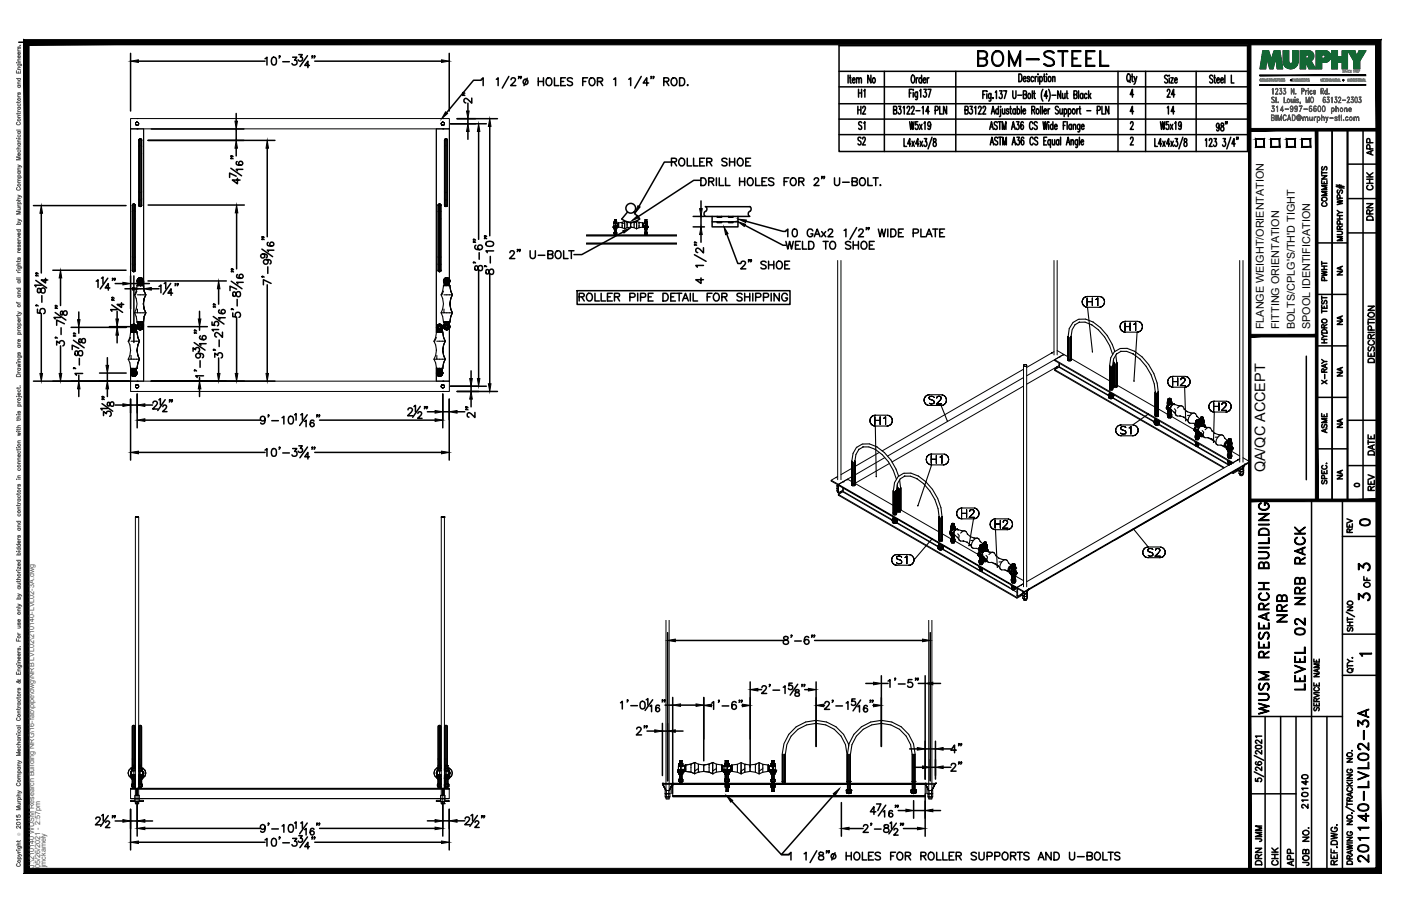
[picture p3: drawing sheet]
<svg xmlns="http://www.w3.org/2000/svg" width="432mm" height="279mm" viewBox="0 0 432 279" stroke-linecap="round" stroke-linejoin="round" font-family="sans-serif">
<defs><g id="words">
<text font-size="8.4" x="300.2" y="21.5">BOM-STEEL</text>
<g font-size="6.6">
<text x="155.9" y="81.1">2&quot; U-BOLT</text>
<text x="227.2" y="84.3">2&quot; SHOE</text>
<text x="397.6" y="193" transform="rotate(-90 397.6 193)">NRB</text>
<text x="403.2" y="213.8" transform="rotate(-90 403.2 213.8)">LEVEL 02 NRB RACK</text>
<text x="391.9" y="221.5" transform="rotate(-90 391.9 221.5)">WUSM RESEARCH BUILDING</text>
<text x="422.6" y="267.1" transform="rotate(-90 422.6 267.1)">201140-LVL02-3A</text>
</g>
<g font-size="5.7">
<text x="263.2" y="36.3">H2</text>
<text x="358.4" y="36.3">14</text>
<text x="263.2" y="45.9">S2</text>
<text x="205.7" y="52.6">ROLLER SHOE</text>
<text x="177.4" y="94.2">ROLLER PIPE DETAIL FOR SHIPPING</text>
<text x="417.3" y="186.6">3</text>
</g>
<g font-size="5.3">
<text x="358.4" y="31">24</text>
<text x="240.9" y="78">WELD TO SHOE</text>
<text x="417.7" y="163.3">0</text>
<text x="417.3" y="177.1">3</text>
<text x="389.8" y="260.7" transform="rotate(-90 389.8 260.7)">JMM</text>
<text x="389.8" y="267.8" transform="rotate(-90 389.8 267.8)">DRN</text>
<text x="399.7" y="268.1" transform="rotate(-90 399.7 268.1)">APP</text>
</g>
<g font-size="4.9">
<text x="267.4" y="31" transform="rotate(-90 267.4 31)">H1</text>
<text x="267.4" y="41.3" transform="rotate(-90 267.4 41.3)">S1</text>
<text x="424" y="49" transform="rotate(-90 424 49)">APP</text>
<text x="424" y="59.6" transform="rotate(-90 424 59.6)">CHK</text>
<text x="409.9" y="64.9" transform="rotate(-90 409.9 64.9)">COMMENTS</text>
<text x="424" y="69.1" transform="rotate(-90 424 69.1)">DRN</text>
<text x="409.9" y="87.8" transform="rotate(-90 409.9 87.8)">PWHT</text>
<text x="424.4" y="112.9" transform="rotate(-90 424.4 112.9)">DESCRIPTION</text>
<text x="409.9" y="119.6" transform="rotate(-90 409.9 119.6)">X-RAY</text>
<text x="409.9" y="134.8" transform="rotate(-90 409.9 134.8)">ASME</text>
<text x="424.4" y="141.5" transform="rotate(-90 424.4 141.5)">DATE</text>
<text x="424.4" y="152.4" transform="rotate(-90 424.4 152.4)">REV</text>
<text x="417.7" y="165.5" transform="rotate(-90 417.7 165.5)">REV</text>
<text x="423" y="182.4" transform="rotate(-90 423 182.4)">OF</text>
<text x="403.9" y="250.5" transform="rotate(-90 403.9 250.5)">210140</text>
<text x="394.8" y="268.1" transform="rotate(-90 394.8 268.1)">CHK</text>
<text x="404.3" y="268.1" transform="rotate(-90 404.3 268.1)">JOB NO.</text>
</g>
<g font-size="4.4">
<text x="414.5" y="86.1" transform="rotate(-90 414.5 86.1)">NA</text>
<text x="414.5" y="101.2" transform="rotate(-90 414.5 101.2)">NA</text>
<text x="414.5" y="117.1" transform="rotate(-90 414.5 117.1)">NA</text>
<text x="414.5" y="133" transform="rotate(-90 414.5 133)">NA</text>
<text x="389.9" y="145.7" transform="rotate(-90 389.9 145.7)">QA/QC ACCEPT</text>
<text x="414.5" y="148.9" transform="rotate(-90 414.5 148.9)">NA</text>
</g>
<text font-size="4" x="416.3" y="151.3">0</text>
<text font-size="3.5" x="417.7" y="203.6">1</text>
<g font-size="3.3">
<text x="389.5" y="101.5" transform="rotate(-90 389.5 101.5)">FLANGE WEIGHT/ORIENTATION</text>
<text x="394.3" y="101.5" transform="rotate(-90 394.3 101.5)">FITTING ORIENTATION</text>
<text x="399.1" y="101.5" transform="rotate(-90 399.1 101.5)">BOLTS/CPLG'S/TH'D TIGHT</text>
<text x="403.8" y="101.5" transform="rotate(-90 403.8 101.5)">SPOOL IDENTIFICATION</text>
</g>
<g font-size="2.2" fill="#545454">
<text x="10.5" y="267.5" transform="rotate(-90 10.5 267.5)">J:\210140 WUSM Research Building NRG\16-fab\pipe\dwg\NRB LVL02\210140-LVL02-3A.dwg</text>
<text x="12.4" y="267.5" transform="rotate(-90 12.4 267.5)">05/26/2021 - 2:57pm</text>
<text x="14.1" y="267.4" transform="rotate(-90 14.1 267.4)">jmckamely</text>
</g>
<text font-size="1.3" fill="#545454" x="6.3" y="257.9" transform="rotate(-90 6.3 257.9)">Ó</text>
</g></defs>
<!-- layer: AR-STL -->
<g fill="none" stroke="#000" stroke-width=".34">
<path d="M42.8 43v20.5M42.8 43v20.5l.2 .2M42.8 43l-.1 .3M43 42.9v20.8M43 42.9l-.2 .1M43.2 42.8l-.4 .2M43.2 42.8l.4 .2M43.2 42.8v20.9h.3M43.2 42.8l-.2 .1M43.2 42.8l.3 .1M43.5 42.9v20.8M43.5 42.9l.1 .1"/>
<path d="M43.6 43v20.5zM137.1 43v20.5M137.1 43v20.5l.1 .2M137.1 43l-.1 .3M137.2 42.9v20.8M137.2 42.9l-.1 .1M137.4 42.8l-.3 .2M137.4 42.8l.5 .2M137.4 42.8v20.9h.3M137.4 42.8l-.2 .1M137.4 42.8l.3 .1M137.7 42.9v20.8"/>
<path d="M137.7 42.9l.2 .1M137.9 43v20.5zM40.8 63.1v20.5M40.8 63.1v20.5l.2 .1M40.8 63.1v.3M41 63v20.7M41 63l-.2 .1M41.2 62.9l-.4 .2M41.2 62.9l.4 .2M41.2 62.9v20.9l.3-.1M41.2 62.9l-.2 .1M41.2 62.9l.3 .1"/>
<path d="M41.5 63v20.7M41.5 63l.1 .1M41.6 63.1v20.5zM42.7 63.2l.1 .3M42.8 63.5l.2 .2-.2-.2M43 63.7h.2M43.2 63.7h.3h-.3M43.6 63.5l.1-.3-.1 .3M43.6 63.5l-.1 .2M135.1 63.1v20.5M135.1 63.1v20.5l.1 .1M135.1 63.1l-.1 .3"/>
<path d="M135.2 63v20.7M135.2 63l-.1 .1M135.5 62.9l-.4 .2M135.5 62.9l.4 .2M135.5 62.9v20.9l.2-.1M135.5 62.9l-.3 .1M135.5 62.9l.2 .1M135.7 63v20.7M135.7 63l.2 .1M135.9 63.1v20.5zM137 63.2l.1 .3M137.1 63.5l.1 .2-.1-.2"/>
<path d="M137.2 63.7h.2M137.4 63.7h.3h-.3M137.9 63.5v-.3v.3M137.9 63.5l-.2 .2M189 69.8h.2l-.2 .3 1.2-.1M189 69.8v.2l.2-.2zM189.1 70l.2 .1v.5h.8M189.1 70h.1M189.2 68.9v.9M189.3 68.4v.5zM189.3 70.2v.4M189.3 71.7v.4z"/>
<path d="M189.3 68.9h.1M189.3 68.4h.2v.5h-.2zM189.3 70.2l.2-.1v.5h-.2zM189.3 72.1h.1M189.3 70h-.2h.2M189.3 70l.4 .1M189.4 70.6v1.1M189.4 72.1v.4M189.4 67.8h.1M189.4 69.8h-.2h.2M189.4 68.9h-.1h.1M189.4 67.8h.2"/>
<path d="M189.5 67.8l-.1 .6 .1-.6M189.5 71.7h-.2v.4h.2M189.5 67.8h.1M189.5 68.9h.6M189.5 70.1l.2 .1M189.5 71.7h.2M189.5 71.7v.4M189.5 70.6v1.1M189.5 72.1v.4M189.6 67.8h.1M189.7 70h-.4h.4M189.7 68.9h-.3h.3"/>
<path d="M189.7 67.8h.1M189.7 68.9v.6M189.7 70h.6M189.7 68.4h.2v.5h-.2zM189.7 67.8v1.1M189.7 70v2.5M189.7 72.1h-.2M189.7 69.8h-.3h.3M189.8 67.8h-.3v.6M189.8 70.6v1.1M189.8 72.1v.4M189.9 67.8h.1"/>
<path d="M189.9 70.1l-.2 .1v.4h.2M189.9 70.1l.2 .1M189.9 70.1v2.4M189.9 67.8l-.1 .6M189.9 69.6l.7 .1M189.9 67.8v.6M189.9 70.6v1.1M189.9 72.1v.4M190 68.4h.1M190 69.8h-.3h.3M190 70.1l.1 .1M190 69.8l-.1-.2 .3 .2"/>
<path d="M190.1 68.4h-.8v.5M190.1 71.7h-.8v.4h.8M190.1 68.9h-.2h.2M190.1 70.6h-.1M190.1 68.4v.5M190.1 70.1v.5M190.1 71.7v.4zM190.1 71.7h-.4v.4h.4M190.1 70.2v.4M190.1 71.7v.4M190.1 68.9h-.1M190.2 69.8h-.2h.2"/>
<path d="M190.2 69.8l.1 .1M190.2 70h-.2h.2M190.3 70h.1M190.4 68.9v.9v-.9l-.5 .3M190.4 69.9l-.1 .1M190.4 68.9v1zM190.4 69.1h.2M190.6 68.7l.1 1.3M190.6 68.7v1.3zM190.7 68.7v1.3M190.7 70l1.1 .2M191.8 68.6l-1.2 .1v1.3"/>
<path d="M191.8 68.6v.3M191.8 68.9v1.3M191.8 68.9l.7-.1v1.8M191.8 68.6l.7-.4 .8 .4M191.8 70.2l.7 .4M192.5 68.4v-.2v.2M192.5 68.4v2.2M193.3 68.6v1.6M193.3 70.2l-.8 .4M193.3 68.6l1.1 .1M194.4 70l1.8 .6M194.4 70l-1.1 .2"/>
<path d="M194.4 68.7v1.3M195.4 68.6l.8-.4 .8 .4M195.4 68.6v.2M195.4 68.6l-1 .1M196.2 68.4l-.8 .4v1.4M196.2 68.2v2.4M197 68.6l1.1 .1v1.3l-1.1 .2M197 68.6v1.6M197 70.2l-.8 .4M198 68.7v1.3M198.1 68.7v1.3M198.1 68.7v1.3z"/>
<path d="M198.1 69.1h.2M198.3 68.9v1M198.4 69.9v.2l1.2-.1M198.5 70l.2 .2M198.5 70h.1M198.6 68.9h.2zM198.7 68.4v.5M198.7 70.1v.5h.8M198.7 71.7v.4M198.7 68.4h.8M198.7 70.2v.4M198.7 71.7h.8"/>
<path d="M198.7 71.7v.4h.8M198.7 68.4h.2v.5h-.2zM198.7 72.1h.2M198.7 70h-.2h.2M198.7 69.8h-.2h.2M198.7 70l.4 .1M198.8 67.8h.1M198.8 68.9h-.1h.1M198.8 70.6v1.1M198.8 72.1v.4M198.9 69.2l-.3-.3a.52 .52 0 0 0-.4 .4 .52 .52 0 0 0 .2 .6M198.9 67.8l-.1 .6 .2-.6"/>
<path d="M198.9 69.6l-.5 .3M198.9 71.7h-.2v.4M198.9 67.8h.1M198.9 68.9h.6M198.9 69.6l-.8 .1M198.9 71.7h.2M198.9 70.1l-.2 .1M198.9 69.6l-.2 .2M198.9 70.1l.2 .1M198.9 70.1v.5M198.9 71.7v.4M199 67.8h.1"/>
<path d="M199 70.6v1.1M199 72.1v.4M199 69.8h-.3h.3M199.1 69.2v.2M199.1 70h-.4h.4M199.1 68.9h-.3h.3M199.1 67.8h.1M199.1 69.2v.3zM199.1 69.3v.2zM199.1 70h.6M199.1 68.4h.1v.5h-.1zM199.1 67.8v1.1"/>
<path d="M199.1 70v2.5M199.1 68.9v.6M199.1 72.1h-.2M199.2 67.8h-.2v.6M199.2 70.6v1.1M199.2 72.1v.4M199.2 70.1l-.1 .1v.4h.1M199.2 70.1l.3 .1M199.2 70.1l.1 2.4M199.3 69.8h-.3h.3M199.3 67.8h.1M199.3 67.8l-.1 .6"/>
<path d="M199.3 67.8v.6M199.3 70.6v1.1M199.3 72.1v.4M199.4 68.4h.1M199.4 70.1l.1 .1M199.5 70.6h-.1M199.5 68.4v.5M199.5 70.1v.5zM199.5 71.7v.4zM199.5 71.7h-.4v.4h.4M199.5 70.2v.4M199.5 71.7v.4"/>
<path d="M199.5 68.9h-.1M199.5 68.9h-.2h.2M199.5 69.8h-.2h.2M199.5 68.9v.9M199.5 68.9h.1M199.6 70h-.2h.2M199.7 69.8h.1M199.7 69.8v.2M199.7 70h.1M40.8 83.3v.3M40.8 83.6l.2 .1-.2-.1M41 83.7l.2 .1"/>
<path d="M41.2 83.8l.3-.1-.3 .1M41.3 100v.1M41.3 100l-.9 .5M41.3 100l.8 .5M41.5 90.9a5.4 5.4 0 0 1 0 5.6M41.5 96.5l.5 1.1 .2 1.7 .2-.1M41.5 96.5h.9M41.6 83.6l.1-.3-.1 .3M41.6 83.6l-.1 .1M42.2 89.8l-.5 1.1h-.2M42.2 88h2M42.2 99.3h2"/>
<path d="M42.4 86.2v1M42.4 88.2l-.2-.2-.2 1.8-.5 1.1M42.4 95.3v1.2h2.5M42.4 87.2l.1 .1M42.4 90.9h2.5M42.4 86.2v.9M42.4 87.1l.1 .1M42.5 86.6l.1 1.2M42.5 86.6h.1M42.5 87.8h1.5M42.5 99.6h1.5M42.5 86.9l.1 .1"/>
<path d="M42.6 86.3l-.1 .3M42.6 86.3v.7M42.6 87l.3 .3M42.6 86l-.2 .3v.9M42.6 86l-.2 .2M42.6 86.3h.1M42.7 88v.2M42.7 99.2v.1M42.8 87.8v.2M42.8 99.3v.3M42.9 86h.6a.69 .69 0 0 1 0 1.2h-.6a.69 .69 0 0 1 0-1.2zM42.9 86l-.3 .3"/>
<path d="M42.9 87.3l.1 .1M43 87.8v.2M43 99.3v.3M43 85.8l-.4 .2M43 85.8h.4M43 87.4h.2h-.2M43.2 86.3l-.4 .3 .4 .4M43.2 85.9l.4 .1M43.2 85.7a1 1 0 0 1 .9 .5 1 1 0 0 1-.1 1.1M43.2 86.3l-.3 .2v.4M43.2 87.8v.4M43.2 85.9l-.3 .1"/>
<path d="M43.2 85.7v.1M43.2 85.9v.1M43.2 86.1v.2M43.2 87l.2 .4M43.2 99.2v.4M43.2 85.7l-.8 .5M43.2 85.9l.3 .1M43.2 86.3l.3 .2M43.4 87.4h-.2h.2M43.4 87.4l.2-.1zM43.4 87.8v.2M43.4 99.3v.3"/>
<path d="M43.4 85.8l.4 .2M43.5 86.9l-.3 .1M43.5 86.5v.4M43.5 86.9l-.5 .1M43.6 87.8v.2M43.6 99.3v.3M43.6 86l.2 .3M43.7 87.8v.4M43.7 99.2v.4M43.8 86l.3 .3M43.8 86.3v.7M43.8 87l-.2 .3"/>
<path d="M43.8 86.3l.1 .3M43.9 86.9l-.1 .1M43.9 86.6l.1 1.2M43.9 86.6l.1 1.2v-1.2M43.9 86.6h.1M44 99.6l-.2 1.5M44 86.6v1.2M44 99.6l-.1 1.1M44 87.1v.1M44.1 86.3v.5M44.1 88.2l.1-.2 .2 1.8M44.1 86.8l-.1 .3"/>
<path d="M44.2 88.2l.2 1.6M44.4 97.6l-.2 1.7-.1-.1M44.4 92.1l-.2 1.6 .2 1.6-.2-1.6zM44.4 95.3l.5 1.2-.5 1.1M44.4 89.8l.5 1.1-.5 1.2M44.4 92.1l-.2 1.6 .2 1.6M44.4 95.3l.5 1.2M44.4 89.8l.5 1.1M44.9 96.5l-.5 1.1M44.9 90.9l-.5 1.2M135 83.3l.1 .3M135.1 83.6l.1 .1-.1-.1"/>
<path d="M135.2 83.7l.3 .1M135.5 83.8l.2-.1-.2 .1M135.5 99.9a1 1 0 0 0-.9 .6 1 1 0 0 0 .1 1M135.5 99.9v.1M135.5 99.9l.5 .2M135.9 83.6v-.3v.3M135.9 83.6l-.2 .1M136 90.9a5.7 5.7 0 0 1 0 5.6M136 96.5l.4 1.1 .3 1.7 .1-.1M136 96.5h.8M136.7 88h2M136.7 99.3h2"/>
<path d="M136.7 89.8l-.5 1.1h-.2M136.8 88.2l-.1-.2-.3 1.8-.4 1.1M136.8 90.9h2.6M136.8 95.3v1.2h2.6M136.9 87.1v.1M136.9 86.6l.1 1.2M136.9 99.6l.1 1.1zM136.9 87.8h1.5M136.9 99.6h1.5M136.9 86.6h.1M136.9 87.2h.1M137 86.6h-.1"/>
<path d="M137 86.6h.1M137 99.6l.1 1.5M137 86.9l.1 .1M137.1 86l-.3 .3 .1 .8M137.1 86.3l-.1 .3M137.1 86l-.3 .3 .1 .9M137.1 86.3v.7M137.1 86.3h.1M137.1 87l.4 .4M137.2 88v.2M137.2 99.2v.1M137.2 87.8v.2"/>
<path d="M137.2 99.3v.3M137.3 87.8v.2M137.3 99.3v.3M137.4 86h.6a.69 .69 0 0 1 0 1.2h-.6a.65 .65 0 0 1-.4-.6 .65 .65 0 0 1 .4-.6zM137.4 86.5l.1 .5M137.4 87.8v.2M137.4 99.3v.3M137.5 86.3l-.1 .2M137.5 87l.2 .1M137.5 87h.2M137.5 87.4h.2h-.2M137.7 85.7a.97 .97 0 0 0-.9 .5 .97 .97 0 0 0 .1 1.1"/>
<path d="M137.7 85.9l.3 .1M137.7 85.7a.97 .97 0 0 1 .9 .5 .97 .97 0 0 1-.2 1.1M137.7 87h.2l-.2 .1M137.7 87.8v.4M137.7 85.7v.1M137.7 85.9v.1M137.7 86.1v.2M137.7 87l.1 .4M137.7 99.2v.4M137.7 85.9l-.6 .4M137.7 86.3l-.3 .2M137.7 86.3h.2"/>
<path d="M137.8 87.4h.1M137.9 86.3l.1 .2M137.9 87.8v.2M137.9 99.3v.3M137.9 85.8l-.8 .2M137.9 85.8l.4 .2M138 86.5v.4M138 87.3l-.2 .1 .2-.1M138 86.9l-.3 .2M138 86l.3 .3M138.1 87.8v.2M138.1 99.3v.3"/>
<path d="M138.1 87.8l.1 .4M138.2 99.2l-.1 .4M138.3 86.3v.7M138.3 86.3h.1M138.3 86.3l.1 1.5M138.3 87l-.3 .3M138.3 86l.2 .3M138.3 86.9v.1M138.4 86.7v1.1M138.4 99.6v1.1M138.4 87.8v-1.2v1.2M138.4 99.6l-.1 1.5"/>
<path d="M138.5 87.2h-.1M138.5 87.1v.1M138.5 86.3l.1 .5M138.5 88.2l.2-.2 .2 1.8M138.6 86.8l-.1 .3M138.7 88.2l.2 1.6M138.9 97.6l-.2 1.7-.2-.1M138.9 92.1l-.2 1.6 .2 1.6-.2-1.6zM138.9 95.3l.5 1.2-.5 1.1M138.9 89.8l.5 1.1-.5 1.2M138.9 92.1l-.2 1.6 .2 1.6M138.9 95.3l.5 1.2"/>
<path d="M138.9 89.8l.5 1.1M139.4 96.5l-.5 1.1M139.4 90.9l-.5 1.2M333.5 93.1l.1 .5-.1-.5M333.6 92.6l-.1 .5 .1-.5M333.6 93.6l.3 .5-.3-.5M333.9 92.1l-.3 .5 .3-.5M333.9 94.1l.3 .3-.3-.3M334.2 91.7l-.3 .4 .3-.4M334.2 94.4l.5 .3-.5-.3M334.7 91.5l-.5 .2 .5-.2M334.7 94.7l.5 .1-.5-.1"/>
<path d="M335.1 91.9v2.4v-2.4M335.1 93h1.6h-1.6M335.2 91.4l-.5 .1 .5-.1M335.2 91.4h3.6M336.7 91.9v2.4v-2.4M337.8 92.4l.2-.2-.2 .2M338 92.2l.4-.3-.4 .3M338.4 91.9v2.4v-2.4M338.8 94.8l.5-.1-.5 .1M338.8 94.8h-3.6l1.5 13.7M339.3 91.5l-.5-.1 .5 .1M339.3 94.7l.5-.3-.5 .3"/>
<path d="M339.8 91.7l-.5-.2 .5 .2M339.8 94.4l.3-.3-.3 .3M340.1 92.1l-.3-.4 .3 .4M340.1 94.1l.2-.5-.2 .5M340.3 92.6l-.2-.5 .2 .5M340.3 93.6l.1-.5-.1 .5M340.4 93.1l-.1-.5 .1 .5M345.5 99.8l-.2 .4 .2-.4M345.9 99.4l-.4 .4 .4-.4M346.4 99.2l-.5 .2 .5-.2M346.7 99.6v2.3v-2.3M346.9 99.1l-.5 .1 .5-.1"/>
<path d="M346.9 99.1h3.6M348.3 99.6v2.3v-2.3M349.7 99.9l.3-.3-.3 .3M350 99.6v2.3v-2.3M351 99.2l-.5-.1 .5 .1M351.4 99.4l-.4-.2 .4 .2M351.8 99.8l-.4-.4 .4 .4M39.5 105.2a5.7 5.7 0 0 1 0 5.6M39.5 110.8l.5 1.1 .2 1.8 .2-.2M39.5 110.8h.9M40.2 102.3h2M40.2 113.7h2"/>
<path d="M40.2 104.1l-.5 1.1h-.2M40.4 105.2h2.6M40.4 100.5l-.2 .5 .3 .6M40.4 114.5a1.02 1.02 0 0 0 .9 1.6M40.4 102.5l-.2-.2-.2 1.8-.5 1.1M40.4 109.6v1.2h2.6M40.5 100.5v1M40.5 114.6l-.2 .4 .4 .8M40.5 101l.1 1.1M40.5 114.5h-.1M40.5 101.5h.1M40.5 101h.1"/>
<path d="M40.5 115h.1M40.5 102.1h1.5M40.5 113.9h1.5M40.5 100.9v.1M40.5 115v.1M40.5 100.9h.1M40.6 101.2v.1M40.6 113.9l-.1 1.1M40.6 100.6l-.1 .4M40.6 113.9v1.5M40.6 100.6v.7M40.6 114.7v.7"/>
<path d="M40.6 115.4l.3 .3M40.6 114.7v.1M40.6 101.3l.3 .3M40.7 100.3l-.4 .8 .2 .4M40.7 100.3l-.2 .2M40.7 115.8l.3 .1M40.8 113.5v.4M40.8 102.1v.4M40.9 102.1v.2M40.9 113.7v.2M40.9 114.4l-.3 .3M40.9 101.6l.2 .1"/>
<path d="M40.9 114.4l.7 .1M40.9 100.4a.69 .69 0 0 0 0 1.1M40.9 114.5a.69 .69 0 0 0 0 1.1M40.9 100.3l-.3 .3M40.9 115.7l.4 .1M40.9 101.5h.7M40.9 100.4h.7M41 100.6l-.2 .4 .2 .3M41 114.7l-.2 .3 .2 .4M41 102.1v.2M41 113.7v.2M41 100.1l-.3 .2"/>
<path d="M41 100.1h.5M41 115.9l.3 .1M41 101.3h.5M41 100.6h.5M41 114.7h.5M41 115.4h.5M41 115.9h.5M41.1 100.7l-.2 .3 .2 .3M41.1 114.8l-.2 .2 .2 .4M41.1 101.7h.2h-.2M41.1 114.4l.2-.1-.2 .1M41.1 114.4h-.2"/>
<path d="M41.1 114.4h-.1M41.1 101.3h.2M41.1 115.4h.2M41.3 100.2l.3 .2M41.3 102.1v.4M41.3 100.2v.2M41.3 100.4v.2M41.3 101.3l.1 .4M41.3 113.5v.4M41.3 114.3v.2M41.3 114.5v.2M41.3 115.4v.4"/>
<path d="M41.3 116v.1M41.3 100.2l-.4 .1M41.3 114.3l-.2 .1M41.3 100.2l.3 .1M41.3 100.6l-.2 .1M41.3 114.7l-.2 .1M41.3 100.6l.1 .1M41.3 114.3l.1 .1M41.3 114.7l.1 .1M41.4 101.7h-.1h.1M41.4 101.7l.2-.1zM41.4 100.7l.2 .5"/>
<path d="M41.4 114.8l.2 .2-.2 .4M41.4 101.3h-.1M41.4 115.4h-.1M41.5 102.1v.2M41.5 113.7v.2M41.5 115.9l-.2 .1M41.5 100.1l.4 .2M41.5 100.6l.1 .2M41.5 114.7l.1 .2M41.6 114.4h.1M41.6 100.8v.4M41.6 114.9v.4"/>
<path d="M41.6 100.4a.69 .69 0 0 1 0 1.1M41.6 114.5a.69 .69 0 0 1 0 1.1M41.6 115.6l-.7 .1M41.6 115.7l-.3 .1M41.6 101.2l-.2 .1M41.6 115.3l-.1 .1M41.6 114.4l.3 .3M41.6 100.4l.3 .2M41.6 102.1v.2M41.6 113.7v.2M41.7 102.1v.2M41.7 113.7v.2"/>
<path d="M41.8 102.3v.2M41.8 113.5v.2M41.9 115.8l-.4 .1M41.9 100.3l.2 .2M41.9 100.3l.2 .3M41.9 100.6v.7M41.9 114.7v.7M41.9 101.3l-.3 .3M41.9 115.4l-.3 .3M41.9 114.7v.1M41.9 100.6l.1 1.5M41.9 101.2v.1"/>
<path d="M42 101v1.1M42 113.9v1.1M42 102.1v-1.1v1.1M42 114.5h.1M42 113.9l-.1 1.5M42 114.5l.1 .1M42 114.5l.1 .5M42.1 100.5v.1M42.1 114.6v.4M42.1 100.5v1M42.1 100.6v.5M42.1 114.5v1.1"/>
<path d="M42.1 102.5l.1-.2 .3 1.8M42.1 115.6l-.8 .5M42.1 115.4l-.2 .4M42.1 115v.4M42.1 101.1l-.1 .5M42.1 101.1l-.1 .4M42.2 102.5l.3 1.6M42.4 100.2a1.02 1.02 0 0 0 .8 1.6M42.4 100.3l-.1 .4 .3 .8M42.4 100.2v.9l.2 .4M42.4 100.2v.1M42.4 100.2h.1"/>
<path d="M42.5 111.9l-.3 1.8-.1-.2M42.5 106.4l-.3 1.6 .3 1.6-.3-1.6zM42.5 109.6l.5 1.2-.5 1.1M42.5 104.1l.5 1.1-.5 1.2M42.5 106.4l-.3 1.6 .3 1.6M42.5 100.7l.1-1.1v1.5M42.5 100.7v.1M42.5 109.6l.5 1.2M42.5 104.1l.5 1.1M42.5 100.1l-.1 .1M42.6 100.4v.7M42.6 101.1l.3 .3"/>
<path d="M42.6 100.4l-.1 .1M42.6 101.5l.4 .1M42.9 100.1h.6a.69 .69 0 0 1 0 1.2h-.6a.69 .69 0 0 1 0-1.2zM42.9 100.1l-.3 .3M42.9 101.4l.3 .1M43 110.8l-.5 1.1M43 105.2l-.5 1.2M43 101.6l.2 .1M43 101.6h.4M43 100.1l.2-.1-.2 .1M43 100.1h-.1M43.2 100.4l-.3 .3 .3 .4"/>
<path d="M43.2 100v.1M43.2 100.2v.2M43.2 101.1v.4M43.2 101.7v.1M43.2 100l-.3 .1M43.2 100l.2 .1M43.2 100.4l.3 .2M43.4 100.1h.2zM43.4 101.6l-.2 .1M43.5 100.9l-.3 .2M43.5 100.6l-.1-.2a.39 .39 0 0 0-.5 .1 .39 .39 0 0 0 .1 .6 .39 .39 0 0 0 .5-.1M43.5 100.6v.4"/>
<path d="M43.5 101.4l-.3 .1M43.6 101.4l-.4 .1M43.6 100.1l.2 .3M43.7 101.5l-.3 .1M43.7 101.6l-.5 .2M43.8 101.5h-.1M43.8 101.5l-.4 .1M43.8 100.4v.7M43.8 101.1l-.2 .3M43.8 100.4l.1 .1M44 100.1l.1 .1M44 100.2v.1"/>
<path d="M44 101.2l-.2 .3M44 100.3l.1 .4M44.1 100.2l.1 .5-.1 .5M44.1 101.2l-.4 .4M44.1 101.1l-.3 .4M44.1 100.7v.4M133.8 105.2a5.4 5.4 0 0 1 0 5.6M133.8 110.8l.5 1.1 .2 1.8 .1-.2M133.8 110.8h.8M134.5 104.1l-.5 1.1h-.2M134.5 102.3h2M134.5 113.7h2"/>
<path d="M134.6 105.2h2.6M134.6 102.5l-.1-.2-.2 1.8-.5 1.1M134.6 109.6v1.2h2.6M134.7 114.4a1.02 1.02 0 0 0 .3 1.5M134.7 114.5l-.1 .5 .4 .9M134.7 101l.2 1.1M134.7 114.5a.92 .92 0 0 0 .6 1.4M134.7 101h.1M134.7 115h.1M134.7 102.1h1.6M134.7 113.9h1.6M134.7 114.5h.1"/>
<path d="M134.8 100.9v.1zM134.8 115v.1M134.8 101.2l.1 .1M134.9 113.9l-.2 1.1M134.9 113.9l-.1 1.1M134.9 100.6l-.1 .4M134.9 113.9v1.5M134.9 100.6v.7M134.9 114.7v.7M134.9 115.4l.2 .3M134.9 114.7l-.1 .1M134.9 101.3l.2 .3"/>
<path d="M135 113.5v.4M135 115.9l.5 .1M135 102.1v.4M135 115.9h.3M135.1 102.1v.2M135.1 113.7v.2M135.1 100.3l.7 .1M135.1 100.3l-.2 .3M135.1 114.4l-.2 .3M135.1 101.6h.2M135.2 100.4a.69 .69 0 0 0 0 1.1M135.2 114.5a.69 .69 0 0 0 0 1.1"/>
<path d="M135.2 114.5h.6M135.2 115.7l.3 .1M135.2 101.6h.1M135.3 100.1l-.6 .4v.9M135.3 100.6l-.1 .6 .3 .1M135.3 114.7l-.1 .5 .3 .2M135.3 100.1a.92 .92 0 0 0-.6 1.4M135.3 102.1v.2M135.3 113.7v.2M135.3 100.1h.4M135.3 115.9h.4M135.3 100.7l-.1 .4 .3 .2"/>
<path d="M135.3 101.6l.2 .1-.2-.1M135.3 114.3h.2h-.2M135.3 114.3l-.2 .1M135.3 114.3h.4M135.5 102.1v.4M135.5 100.2v.4M135.5 101.3v.4l.2-.1M135.5 113.5v.4M135.5 114.3v.4M135.5 115.4v.2M135.5 115.6v.2M135.5 115.9v.1"/>
<path d="M135.5 100l-.2 .1M135.5 100.2l-.3 .1M135.5 100l.2 .1M135.5 100.6h-.2M135.5 114.6l-.2 .1M135.5 100.2l.3 .1M135.5 100.6h.2M135.5 114.6l.2 .1M135.7 101.6l-.2 .1 .2-.1M135.7 114.3l.1 .1zM135.7 100.7l.1 .4-.3 .2M135.7 114.7l.1 .5-.3 .2"/>
<path d="M135.7 102.1v.2M135.7 113.7v.2M135.7 100.1l.6 .3M135.7 100.6l.1 .1M135.7 114.7l.1 .1M135.7 100.1l.6 .5M135.8 101.6h.1M135.8 100.7v.5M135.8 114.8v.4M135.8 100.4a.69 .69 0 0 1 0 1.1M135.8 114.5a.69 .69 0 0 1 0 1.1M135.8 115.6l-.7 .1"/>
<path d="M135.8 101.5l-.7 .1M135.8 100.3l.3 .3M135.8 101.2l-.3 .1M135.8 115.7l-.3 .1M135.8 115.2l-.3 .2M135.8 114.4l.3 .3M135.9 102.1v.2M135.9 113.7v.2M136 115.9h-.3M136 115.9l-.5 .1M136 102.3v.2M136 113.5v.2"/>
<path d="M136.1 100.6l.2 1.5M136.1 100.6v.7M136.1 114.7v.7M136.1 101.3l-.3 .3M136.1 115.4l-.3 .3M136.1 114.7l.1 .1M136.2 101.2l-.1 .1M136.2 114.4l.1 .1M136.2 101.5h.1M136.2 114.5l.1 .1M136.2 101l.1 1.1M136.3 113.9l-.2 1.5"/>
<path d="M136.3 102.1l-.1-1.1 .1 1.1M136.3 113.9l-.1 1.1M136.3 114.5l.1 .5M136.3 100.5v.1M136.3 114.6l.1 .4M136.3 100.4l.2 .6-.3 .5M136.3 100.6l.1 .4M136.3 114.5v1.1M136.3 102.5l.2-.2 .2 1.8M136.3 115.6l-.3 .3M136.3 115.4l-.3 .5M136.3 115.4l-.6 .5"/>
<path d="M136.4 115l-.1 .4M136.4 101l-.1 .5M136.5 102.5l.2 1.6M136.7 111.9l-.2 1.8-.2-.2M136.7 106.4l-.2 1.6 .2 1.6-.2-1.6zM136.7 109.6l.5 1.2-.5 1.1M136.7 104.1l.5 1.1-.5 1.2M136.7 106.4l-.2 1.6 .2 1.6M136.7 109.6l.5 1.2M136.7 104.1l.5 1.1M136.9 100.3v.9M136.9 100.1a.96 .96 0 0 0-.1 1.1 .96 .96 0 0 0 .9 .6"/>
<path d="M136.9 100.2l-.1 .9 .3 .4M136.9 100.2v.1M137 100.7v.1M137.1 100.4v.7M137.1 101.1l.2 .3M137.1 101.5h.1M137.1 100.4l-.1 .1M137.1 101.5l.4 .1M137.2 110.8l-.5 1.1M137.2 105.2l-.5 1.2M137.3 100.1l-.2 .3M137.3 101.4l.4 .1"/>
<path d="M137.4 100.1h.6a.69 .69 0 0 1 0 1.2h-.6a.65 .65 0 0 1-.4-.6 .65 .65 0 0 1 .4-.6zM137.4 100.6l.1 .5M137.4 100.6l.3-.2 .3 .2M137.5 101.6h.4M137.5 101.6l.2 .1M137.5 100.4l-.1 .2M137.5 101.1h.4M137.5 101.1h.2M137.5 100.1l.2-.1-.2 .1M137.5 100.1h-.2M137.7 100v.1M137.7 100.2l.3 .4"/>
<path d="M137.7 101.1v.4M137.7 101.7v.1M137.7 100l-.2 .1M137.7 100l.1 .1M137.9 101.1h-.2M137.9 101.6l-.2 .1M138 100.1h-.2h.2M138 100.6v.3M138 100.1h.1M138 100.6v.4M138 101.4l-.3 .1M138 101l-.1 .1"/>
<path d="M138 100.1l.3 .3M138.2 101.6l-.5 .2M138.2 101.5l-.3 .1M138.3 100.4v.7M138.3 101.1l-.3 .3M138.3 101.5h-.1M138.3 100.4v.1M138.3 101.5l-.4 .1M138.4 100.2h.1M138.4 100.1l.1 .1M138.5 100.2v.1M138.5 100.3l.1 .4"/>
<path d="M138.5 100.2v1M138.5 101.2l-.3 .4M138.5 101.1l-.2 .4M138.6 100.7l-.1 .4M329.2 103.7v6.9M329.2 103.9v6.8zM329.2 110.6h.1M329.2 110.6v-6.9v6.9M329.2 111.1v-.5v.6M329.2 110.7l.1 .2M329.2 110.6l.1 .3zM329.2 103.7v7.5"/>
<path d="M329.2 111.2v-.5v.5M329.2 110.6v.6M329.3 104v6.9h.2h-.2M329.3 110.9h.2h-.2v.4M329.5 104.1v6.8h.3h-.3h.3h-.3v.5M329.6 110.9l.5-.2zM329.8 104.1v6.8h.2h-.2h.2h-.2v.5M330 104v7.3M330.1 110.7v.4M330.1 111.1v-.5v.6M330.1 110.7v.5M330.1 110.7v-7v7.5"/>
<path d="M330.1 103.7v7zM331.2 100.2l1.5-.9-.1 .1 1.8-.1 2 .8a15.1 15.1 0 0 1 6.5 9.2M331.3 100.1l-.9 1.6-.3 2v7.4M336.7 108.5h.1M342 112.8v6.8M342 112.9v6.8zM342 119.6h.1M342 119.6v-6.8v6.8M342 119.6v.6M342 119.7v.5v-.5l.1 .2M342 119.6l.1 .3zM342 112.8v7.4"/>
<path d="M342.1 119.9l-.1-7a4.8 4.8 0 0 1 2.3-5 4.8 4.8 0 0 1 5.5 .5 15.7 15.7 0 0 1 7.2 12.7M342.1 113v6.9h.2h-.2l.2 .1-.2-.1v.4M342.3 113.1v6.8h.2h-.2M342.3 120h.2h-.2M342.3 120v.4M342.5 120l.4-.3zM342.5 120l.3-.1-.3 .1M342.5 113.1v6.8h.3h-.3M342.5 120v.4M342.8 113v6.9l.1-.2-.4 .3 .4-.3M342.9 119.7l-.1 .2 .1-.2M342.9 119.7v.4"/>
<path d="M342.9 112.9v7.3v-.6M342.9 112.9v6.8M342.9 119.7l-.1 .6M342.9 119.7h.1M342.9 112.8v6.9zM343.2 111l.1 7.7M343.3 112v6.9zM343.3 118.7v.7zM343.3 118.7v-6.8v6.8M343.3 119.2v-.4v.4M343.3 111.9l.1 7.1zM343.3 119.2v-.4v.6"/>
<path d="M343.3 112v6.9M343.4 112.2v6.8l.2 .1-.2-.1v.5M343.6 108.4a13.9 13.9 0 0 0-9-10 4.6 4.6 0 0 0-5.4 5.5l.1 7M343.6 119.1l-.2-.1 .2 .1M343.6 112.2v6.9M343.6 119.1v.4M343.9 119.1h-.3h.3M343.9 112.2v6.9l.2-.1-.2 .1v.4M343.9 109.5l.3 2.5M344.1 119l-.2 .1 .2-.1M344.1 112.2v7.3M344.1 109.2l-.9 1.5-.3 2.1v7.3"/>
<path d="M344.2 118.9v.5M344.2 118.9v.3M344.2 118.8v.6M344.2 112v-.1v6.8M344.2 111.9v7zM344.2 118.9h.1M344.2 118.8h.1M344.2 111.9v7.5M345.2 100.7l.1 .5-.1-.5M345.3 100.2l-.1 .5 .1-.5M345.3 101.2l.2 .5-.2-.5M345.3 108.4h1.9l2 .7a15.1 15.1 0 0 1 6.9 12v-.2"/>
<path d="M345.5 108.4l-1.4 .8 .1-.2M345.5 101.7l.4 .4-.4-.4M345.9 102.1l.5 .2-.5-.2M346.4 102.3l.5 .1-.5-.1M346.7 100.7h1.6h-1.6M346.9 102.4h3.6M349.4 100l.3-.1-.3 .1M349.5 117.5h.1M350.5 102.4l.5-.1-.5 .1M350.5 102.4l-1 15.1M351 102.3l.4-.2-.4 .2M351.4 102.1l.4-.4-.4 .4"/>
<path d="M351.8 101.7l.2-.5-.2 .5M352 100.2l-.2-.4 .2 .4M352 101.2l.1-.5-.1 .5M352.1 100.7l-.1-.5 .1 .5M359.9 117.7l.1 .6-.1-.6M360 117.2l-.1 .5 .1-.5M360 118.3l.2 .4-.2-.4M360.2 116.7l-.2 .5 .2-.5M360.2 118.7l.4 .4-.4-.4M360.6 116.4l-.4 .3 .4-.3M360.6 119.1l.4 .2-.4-.2M361 116.1l-.4 .3 .4-.3"/>
<path d="M361 119.3l.6 .1-.6-.1M361.4 116.5v2.4v-2.4M361.4 117.7h1.6h-1.6M361.6 116.1h-.6h.6M361.6 119.4h3.5M361.6 116.1h3.5M363 116.5v2.4v-2.4M363.8 118.9h1.6h-1.6M363.9 117.1h.1M363.9 117l.1-.2-.1 .2M364 116.8l.1-.1-.1 .1M364.1 116.7l.2-.2-.2 .2"/>
<path d="M364.3 116.5h.5h-.5M364.8 116.5l.2 .2-.2-.2M364.9 117.8l-1.1 1.1 1.1-1.1M365 116.7l.2 .1-.2-.1M365.1 119.4l.6-.1-.6 .1M365.1 119.4l.3 10.3M365.2 117.5l-.3 .3 .3-.3M365.2 116.8l.1 .2-.1-.2M365.3 117l-.1 .5zM365.7 116.1h-.6h.6M365.7 119.3l.4-.2-.4 .2M366.1 116.4l-.4-.3 .4 .3"/>
<path d="M366.1 119.1l.4-.4-.4 .4M366.5 116.7l-.4-.3 .4 .3M366.5 118.7l.2-.4-.2 .4M366.7 117.2l-.2-.5 .2 .5M366.7 118.3l.1-.6-.1 .6M366.8 117.7l-.1-.5 .1 .5M264.7 138.6l-.9 1.6-.3 2-.1 7.4M266.1 137.8l-1.5 .9 .1-.2M266.1 137.8h-.2h1.9l2 .8a15.1 15.1 0 0 1 6.5 9.2M268.1 129.7l.1 .5-.1-.5M268.2 129.2l-.1 .5 .1-.5M268.2 130.2l.3 .5-.3-.5"/>
<path d="M268.5 128.7l-.3 .5 .3-.5M268.5 130.7l.3 .3-.3-.3M268.8 128.4l-.3 .3 .3-.3M268.8 131l.5 .3-.5-.3M269.3 128.1l-.5 .3 .5-.3M269.3 131.3l.5 .1-.5-.1M269.6 128.5v2.4v-2.4M269.6 129.7h1.7h-1.7M269.8 128l-.5 .1 .5-.1M269.8 128h3.6M271.3 128.5v2.4v-2.4M272.4 129l.2-.2-.2 .2"/>
<path d="M272.6 128.8l.4-.3-.4 .3M273 128.5v2.4v-2.4M273.4 131.4l.5-.1-.5 .1M273.4 131.4h-3.6l.3 15.6M273.9 128.1l-.5-.1 .5 .1M273.9 131.3l.4-.3-.4 .3M274.3 128.4l-.4-.3 .4 .3M274.3 131l.4-.3-.4 .3M274.7 128.7l-.4-.3 .4 .3M274.7 130.7l.2-.5-.2 .5M274.9 129.2l-.2-.5 .2 .5M274.9 130.2l.1-.5-.1 .5"/>
<path d="M275 129.7l-.1-.5 .1 .5M284.8 123.4l.1 .5-.1-.5M284.9 122.9l-.1 .5 .1-.5M284.9 123.9l.2 .5-.2-.5M285.1 122.4l-.2 .5 .2-.5M285.1 124.4l.4 .3-.4-.3M285.5 122l-.4 .4 .4-.4M285.5 124.7l.4 .3-.4-.3M285.9 121.8l-.4 .2 .4-.2M285.9 125h.6h-.6M286.3 122.5v.3v-.3M286.3 122.8l.2 .2-.2-.2"/>
<path d="M286.5 123h.1M286.5 121.7l-.6 .1 .6-.1M286.5 125h3.6M286.5 121.7h3.6M286.6 122.3l-.3 .2 .3-.2M286.6 124.4l-.3-.2 .3 .2M286.6 123.1l.2 .1-.2-.1M286.8 123.2l.7 .2-.7-.2M286.9 122.2l-.3 .1 .3-.1M286.9 124.6l-.3-.2 .3 .2M287.3 122.2h-.4h.4M287.3 124.6h-.4h.4"/>
<path d="M287.5 123.4l.2 .2-.2-.2M287.7 122.3l-.4-.1 .4 .1M287.7 124.4l-.4 .2 .4-.2M287.7 123.6l.1 .1-.1-.1M287.8 123.7l.1 .2-.1-.2M287.9 122.5l-.2-.2 .2 .2M287.9 124.2l-.2 .2 .2-.2M287.9 123.9v.3v-.3M288.6 124.6h1.6h-1.6M288.7 122.8h.1M288.7 122.7l.1-.3-.1 .3M288.8 122.4h.1"/>
<path d="M289 122.3l.2-.1-.2 .1M289.2 122.2h.4h-.4M289.6 122.2l.2 .1-.2-.1M289.8 123.4l-1.2 1.2 1.2-1.2M289.8 122.3h.1M290 123.1l-.2 .3 .2-.3M290 122.4l.1 .3-.1-.3M290.1 125h.5h-.5M290.1 125l1.9 4.9M290.1 122.9l-.1 .2 .1-.2M290.1 122.7v.2v-.2M290.6 121.8l-.5-.1 .5 .1"/>
<path d="M290.6 125l.4-.3-.4 .3M291 122l-.4-.2 .4 .2M291 124.7l.4-.3-.4 .3M291.4 122.4l-.4-.4 .4 .4M291.4 124.4l.2-.5-.2 .5M291.6 122.9l-.2-.5 .2 .5M291.6 123.9l.1-.5-.1 .5M291.7 123.4l-.1-.5 .1 .5M341.7 121.7v.4zM341.7 121.7v.2zM341.7 121.8v.3zM341.7 121.7l.2-.2-.2 .2 .2 .5z"/>
<path d="M341.7 121.8l.2-.2-.2 .2 .2 .5zM341.7 121.7l.2 .6M341.8 121.9l-.1 .7 .1-.1 .2 .3-.3-.2v-.5l.3 .1-.3-.1zM341.9 121.5l-.2 .3M341.9 122.2l.4 .2M341.9 122.2l.8 .1-.4 .1M341.9 122.3l.4 .1M341.9 121.5v.1M341.9 121.7l-.2 .9 .3 .2M341.9 121.7l-.1 .2zM341.9 121.7h.1M342 122.8l.3 .1"/>
<path d="M342 122.2l.3 .3M342 121v1.1v-1.1M342 120.1v-.5v.5M342 121.4h.1M342 121.6h.1M342 120.2v-.5v.5M342 121.4l-.1 .1M342 121.7h-.1M342 121v1.1M342.1 121.1v1.1M342.3 122.5l-.3-.3v.6l.3 .1-.3-.1M342.3 122.5v.4v-.4"/>
<path d="M342.3 122.9h.3M342.3 122.4h.4M342.3 121.2v1.1M342.3 122.4v.5M342.5 121.3v1M342.6 122.3l-.3 .2v.4h.3h-.3M342.6 122.3l-.3 .2M342.6 122.3h.4M342.7 122.3l.3-.1-.3 .1M342.7 122.3h.3M342.8 122.4v.4l-.3 .1v-.5M342.8 121.4v.8"/>
<path d="M342.9 121.5v.6v-.6v.4M342.9 121.7h.1M342.9 121.5v.6v-.6M342.9 121.7l.3 .2M342.9 121.6h.1M343 122.8l-.4 .1M343 122.3h-.4v.6l.4-.1-.4 .1M343 122.3v.5v-.5M343 122.3l.2-.2-.2 .2M343 121.6l.2 .2M343 122.3l-.3 .1M343.1 122.1l-.1 .7"/>
<path d="M343.1 122.6l-.1 .2M343.1 122.1l-.1 .2M343.1 122.4h.1M343.2 121.9l-.1 .7M343.2 122.1v.3v-.3M343.2 121.7h.1M343.2 122.4l-.1 .2M343.2 121.9l-.1 .2M343.2 121.8v.3l-.5 .3M343.2 121.7v.4zM343.2 121.9v-.2v.2M343.2 122.1v-.3v.3"/>
<path d="M343.2 121.7v.7M343.2 121.9l-.2 .4M343.9 132.7v.5v-.5M343.9 132.2v.5v-.5M343.9 133.2l.3 .5-.3-.5M344.2 131.7l-.3 .5 .3-.5M344.2 133.7l.4 .4-.4-.4M344.6 131.3l-.4 .4 .4-.4M344.6 134.1l.4 .2-.4-.2M345 131.1l-.4 .2 .4-.2M345 134.3l.6 .1-.6-.1M345.4 131.9v.2v-.2"/>
<path d="M345.4 132.1l.1 .2-.1-.2M345.5 132.3l.1 .1-.1-.1M345.6 131l-.6 .1 .6-.1M345.6 134.4h3.5M345.6 131.6l-.2 .3 .2-.3M345.6 133.8l-.2-.3 .2 .3M345.6 132.4l.2 .1-.2-.1M345.8 132.5l.7 .3-.7-.3M346 131.5l-.4 .1 .4-.1M346 133.9l-.4-.1 .4 .1M346.4 131.5h-.4h.4M346.4 133.9h-.4h.4"/>
<path d="M346.5 132.8l.3 .1-.3-.1M346.8 131.6l-.4-.1 .4 .1M346.8 133.8l-.4 .1 .4-.1M346.8 132.9h.1M346.9 133l.1 .2-.1-.2M347 131.9l-.2-.3 .2 .3M347 133.5l-.2 .3 .2-.3M347 133.2v.3v-.3M348 132l.2-.1-.2 .1M348.2 131.9l.4-.4-.4 .4M348.6 131.5v2.4v-2.4M349.1 134.4l.5-.1-.5 .1"/>
<path d="M349.6 131.1l-.5-.1 .5 .1M349.6 134.3l.5-.2-.5 .2M350.1 131.3l-.5-.2 .5 .2M350.1 134.1l.4-.4-.4 .4M350.5 131.7l-.4-.4 .4 .4M350.5 133.7l.2-.5-.2 .5M350.7 132.2l-.2-.5 .2 .5M350.7 133.2l.1-.5-.1 .5M350.8 132.7l-.1-.5 .1 .5M353.9 127.7l-4.8 3.3h-3.5M355.8 129.9v.3zM355.8 129.9v.2z"/>
<path d="M355.8 130v.2zM355.8 129.9l.2-.2-.2 .2 .2 .4zM355.8 130l.2-.2-.2 .2 .2 .5zM355.8 129.9l.2 .6M355.9 130l-.1 .8 .1-.2 .2 .4-.3-.2v-.5l.3 .1-.3-.1zM355.9 130l.1-.2-.1 .3M356 129.7l-.2 .3M356 130.3l.3 .3-.3-.1M356 130.5l.3 .1M356 129.7v.1M356 129.8a.81 .81 0 0 0 .1 1.2M356 129.8h.1"/>
<path d="M356.1 131h.2M356.1 130.4l.2 .2M356.1 120.9v6.8M356.1 121.1v6.8zM356.1 127.9v-.2v.6M356.1 127.7v-6.8v6.8M356.1 130v-.9v1.1M356.1 128.3v-.6v.7M356.1 130.2v-1.1v1.1M356.1 129.6h.1M356.1 129.7h.1M356.1 120.9l.1 7.1z"/>
<path d="M356.1 127.7v.6M356.1 128.3v-.4v.5M356.1 127.7l.1 .3zM356.1 129.6l-.1 .1M356.1 121.1v7.3M356.1 129.1v1.1M356.2 121.1v6.9l.2 .1-.2-.1v.5M356.2 129.2v1.2M356.2 130.5v.5M356.3 130.6l-.2-.2v.6h.2h-.2M356.3 130.5h.4M356.3 130.6v.4v-.4"/>
<path d="M356.3 131l.2 .1M356.3 130.6h.5M356.4 128.1l-.2-.1 .2 .1M356.4 128.1h.2M356.4 121.2v6.9M356.4 129.3v1.1M356.4 130.6v.4M356.4 131h.2M356.6 128.1h-.2v.5M356.6 129.4v1.1M356.6 130.6v.4M356.7 128.1h-.3h.3"/>
<path d="M356.7 121.2v6.9M356.7 130.5l-.4 .1v.4h.4h-.4M356.7 131l-.2 .1M356.8 130.5l.3-.2-.3 .2M356.8 130.5h.3M356.9 131h-.5M356.9 128l-.3 .1v.5M356.9 128h.1M356.9 131h-.3M356.9 128l-.3 .1M356.9 128v.5M356.9 129.6v.8"/>
<path d="M356.9 130.5v.5M356.9 128l-.2 .1 .2-.1M356.9 121.1v6.9M357 120.9v7.4M357 127.9v-.2v.6M357 129.7v.5v-.5v.4M357 121.1v-.2v6.8M357 120.9v7zM357 129.8h.1M357 127.9h.1M357 129.7v.5v-.5M357 128.3v-.6v.6"/>
<path d="M357 127.7v.2v-.2M357 129.8l.3 .2M357 127.9l-.1 .1M357 121.1v7.3M357 129.7l.1 .1M357.1 131h-.4M357.1 130.5h-.4v.5h.4h-.4M357.1 130.5v.5v-.5M357.1 130.5l.2-.3-.2 .3M357.1 129.7l.2 .3M357.1 130.5h-.4M357.1 130.5l-.3 .1"/>
<path d="M357.1 129.8l.2 .2M357.2 130.2l-.1 .8M357.2 130.8l-.1 .2M357.2 130.2l-.1 .3M357.2 130.5h.1M357.3 130l-.1 .8M357.3 130.3v.2v-.2M357.3 130.5l-.1 .3M357.3 130l-.1 .2M357.3 130v.2l-.5 .4M357.3 129.9v.3zM357.3 130.1v-.2v.2"/>
<path d="M357.3 130.2v-.2v.2M357.3 129.8v.7M357.3 130.1l-.2 .4M359.5 125.6v.3zM359.5 125.7v.3zM359.5 125.7l.1-.2-.1 .5v-.3l.3 .5M359.5 125.9l.3 .4M359.5 125.6v.4M359.6 125.7l.2 .6M359.6 125.9v-.3l.2 .5M359.6 125.9l.2 .2M359.7 125.2l-.1 .7"/>
<path d="M359.7 125.2l-.1 .2a.96 .96 0 0 0 1.2 .6M359.8 125.3l.1 .4 .6 .1M359.8 125.1l-.1 .1M359.8 126.3l.4 .1M359.8 126.3l.1 .2M359.8 126.1l.4 .2M359.8 124.2h.1M359.9 128.1l-.1 .1M359.9 124.4l-.1-.7 .2 .9M359.9 128.4l-.1-.7 .2 .9M359.9 124.4l.1 .2M359.9 126.5l.1 .2"/>
<path d="M359.9 128.4l.1 .2M359.9 126.3v.2M359.9 125.1v.3zM359.9 124.7v-.6l-.1 1.4M359.9 123.7v.7M359.9 127.7v.7M360 124.6l.3 .1M360 126.7l.7 .1M360 128.6h.3M360 126.2h.1M360 126.2h.2M360 123.6l-.2 .1 .1 .7"/>
<path d="M360 127.5l-.2 .2 .1 .7M360 124.4l.4 .2M360 123.6h.1M360 123.6l-.2 .1M360 127.5l-.2 .2M360.1 128.6v.2v-.1M360.1 124v-.9v.9M360.1 123v1zM360.1 123.7l.1 .2M360.1 127.5h-.1M360.1 126.7v1.3M360.1 128.4l.3 .2 .4-.2"/>
<path d="M360.1 123.8l.1 .1M360.1 127.9h.1M360.1 123.8v.1M360.1 127.7l.1 .2M360.1 123.8l.3 .2M360.1 123.1l.3 .2M360.2 125.5v.3M360.2 122.9l-.1 1M360.2 122.9l-.1 1.1M360.2 122.9h.5M360.2 126.3l-.4-.1 .4 .2M360.2 123.3l-.1-.2v.9"/>
<path d="M360.2 127.9l.4 .1M360.2 123.9l.2 .1M360.2 126.4h.5M360.2 122.9l-.1 .1M360.2 123.3h.2M360.2 124.5l.2 .1M360.2 126.6h.4M360.2 122.9v.1M360.2 123.3v1.4M360.2 126.4v2.5M360.2 125.7l.5 .3zM360.2 126.3h.5"/>
<path d="M360.2 125.7l.6 .3M360.3 124.1h-.3v.5l.3 .1M360.3 126.4v.3h-.3v-.3v.3M360.3 128.1h-.3v.5h.3M360.3 124.7h.4M360.3 128.6l.4 .1M360.3 124.1l.4 .1M360.3 126.2l.4 .1M360.3 128.1l.4 .1M360.3 124.1v.6M360.3 126.3h.1M360.3 128.1v.5"/>
<path d="M360.4 124.6l-.2-.1v.5M360.4 122.9h.2M360.4 124.6h.2M360.4 124h.2M360.4 122.9h-.2M360.4 122.9v.1M360.4 123.3v1.4M360.4 125.7v.1M360.4 126.4v2.6M360.4 123.3h.2M360.6 124.6h-.2v.4M360.6 122.9v.1"/>
<path d="M360.6 123.3v1.4M360.6 126.4v2.6M360.6 122.9h.2M360.7 126.3v.5M360.7 124h-.1M360.7 127.9l-.1 .1M360.7 126.3h-.5l.5 .1M360.7 122.9h.1M360.7 122.9l.1 .1M360.7 124v.7M360.7 127.9v.8M360.8 126h.1"/>
<path d="M360.8 126.2l-.1 .6 .2-.2M360.8 123.3v-.3v.9M360.8 123.3h-.2M360.8 123.9l-.2 .1M360.8 122.9v.1M360.8 123.3v1.4M360.8 126.4v2.5M360.8 127.7l-.1 .2M360.8 123.1h.1M360.8 124.5l-.2 .1M360.8 123.1l-.2 .2M360.8 124.4v.1"/>
<path d="M360.8 126.5v.1M360.8 127.6v.1M360.8 125.5l.2 .9h-.3M360.8 123.9v.2M360.8 126.7v1.1M360.8 126.3h.1M360.8 128.8v-.2v.2M360.8 123v1.1M360.8 123.9v-.9v.9M360.8 124.7h-.9v.7v-.3M360.8 125.5l-.1 .9h.3M360.8 126.3l.2 .1"/>
<path d="M360.8 128.7v.1M360.8 124.7h.1M360.8 126.2l-.1 .1M360.8 123.5l.2 .1M360.8 127.5h.2M360.8 123.9l-.1 .1M360.8 128.6v.2M360.8 124.7l-.6 .4M360.8 127.8l-.2 .2M360.8 125.4v.4M360.9 124.1l-.2 .1v.5l.2-.1M360.9 128l-.2 .7 .2-.1"/>
<path d="M360.9 124.6l-.2 .1M360.9 126.6l-.2 .2M360.9 128.6l-.2 .1M360.9 124.1v.5M360.9 126.4v.2M360.9 128v.6M360.9 124.4l-.1 .1M361 126.4l1.9 1.9h.9h-.1l1.3 .4 .8 .7 .5 .9 2.1 .5M361 123.7h.1M361 127.7v-.2v.2M361 123.6v.1M361 127.5v.2"/>
<path d="M361 123.6v.3M361 127.5v.3M361 124.3v.1M361 126.4v.1M361 128.3v.1M361 123.7l.1 .2M361 127.7l.1 .2M361 128.2l.1 .2M361 124.2l.1 .2M361 123.7v.2M361 127.7v.2M361.1 124.6h.1"/>
<path d="M361.1 125l-.3 .5M361.1 123.9v.5l-.2 .2M361.1 127.9v.5l-.2 .2M361.1 126.5l-.2 .1M361.1 124.2h.1M361.1 124.4l-.2 .2M361.1 123.9l-.2 .2M361.1 128.4l-.2 .2M361.1 127.9l-.2 .1M361.1 123.9v.5M361.1 127.9v.5M361.2 124.2l.3 .5-.4 .3"/>
<path d="M361.2 124.4l-.1 .1M361.2 124.4v-.2v.2M361.2 124.5h-.1M361.4 124.8l-.4 .3M361.8 124.6l.1 .1M361.8 124.6l-.3 .3M361.8 124.6l.3 .2-.2-.1M361.8 124.6l-.7 .4M361.9 124.7l2.7 .7M362 126.1l.4 .5v1.4l.5 .3M362.1 124.8l-.2-.1 .2 .1M364.6 125.4l-.5-.3-1.2 .7"/>
<path d="M364.6 125.4l.4 .8M365.1 126.2l.8 .7 1.2 .5M366.8 128.1h-.8M367.1 127.4h-.1h1l.5 .2M368.1 132.3v.3zM368.1 132.4v.3zM368.1 132.4v-.1v.4v-.3l.2 .5M368.1 132.6l.2 .4M368.1 132.3v.4M368.1 132.4v.3l.2 .3M368.1 132.6v-.3l.3 .5M368.1 132.6l.3 .2"/>
<path d="M368.2 131.9l-.1 .7M368.2 131.9l-.1 .2a.88 .88 0 0 0 1.2 .6M368.3 132l.2 .4 .6 .2M368.3 131.8l-.1 .1M368.3 133l.5 .1M368.4 130.4l.2-.2-.2 .2 .1 .7M368.4 136.3l.1 .2M368.4 134.4l.2-.2-.2 .2 .1 .7M368.4 133l.1 .2M368.4 132.8l.9 .2M368.4 134.9h.1M368.5 131.1l-.1-.7 .1 .9"/>
<path d="M368.5 135.1l-.1-.7 .1 .9M368.5 131.1v.2M368.5 133.2v.2M368.5 136.5v.2M368.5 135.1v.2M368.5 133v.2M368.5 136.3v.2M368.5 131.8v.3zM368.5 131.3l-.1-.4-.1 1.3M368.5 127.6l.5 .9-.1-.1 .9 .8M368.5 127.6l-.5-.2a2.28 2.28 0 0 0-1.7 2.9l.5 .2M368.5 130.4v.7"/>
<path d="M368.5 134.4v.7M368.5 136.7v-.4v.4l.4 .1M368.5 134.8h.4v.5h-.4zM368.5 131.3l.4 .1M368.5 133.4l.4 .1M368.5 136.7l.4 .1M368.5 135.3l.7 .1M368.5 132.9v.5M368.6 131.1l.3 .2M368.6 136.7v.7v-.7M368.6 136.7v.8M368.6 130.7v-.8v.8"/>
<path d="M368.6 129.7v1zM368.6 136.7v.8zM368.6 130.7v-.8l.2 1.5M368.6 130.5l.2 .2M368.6 133.4v1.3M368.6 135.3v.2M368.6 137.4h.1M368.7 130.6v-.1l.1 .2M368.7 134.4l.1 .2M368.7 134.4v.2M368.7 137.5l.1 .1M368.7 129.7v.1"/>
<path d="M368.8 129.6l-.2 1M368.8 129.6l-.2 1.1M368.8 129.6h.5M368.8 133l-.5-.1 .5 .2M368.8 129.6l-.1 .2 .2 .2M368.8 137.6l.1 .1M368.8 129.6v.2M368.8 133.1v2.6M368.8 136.4v1.2M368.8 130.7h.3M368.8 134.6l.3 .1M368.8 133.1h.5"/>
<path d="M368.8 133.3h.5M368.8 136.6h.3v1.1M368.8 135.2h.3M368.8 132.4l.5 .3zM368.8 132.4l.5 .3M368.9 130.8h-.4v.5l.4 .1M368.9 132.9h-.4v.5l.4 .1M368.9 131.4h.3M368.9 133.5h.3M368.9 136.8h.3M368.9 130.8l.3 .1M368.9 132.9l.3 .1"/>
<path d="M368.9 134.8l.3 .1M368.9 130.8v.6M368.9 132.9v.1M368.9 133.1v.4M368.9 136.5v.3M368.9 131.3l-.2-.1v.2M368.9 131.3h.2M368.9 137.7h.2M368.9 129.6h.2M368.9 129.6h-.1M368.9 129.6v.1M368.9 130v1.5"/>
<path d="M368.9 132.4v.3M368.9 133.1v2.6M368.9 136.6v1.1M368.9 129.9h.2M369.1 131.3h-.2v.4M369.1 129.6h.2M369.1 129.6v.1M369.1 130v1.5M369.1 133h.1M369.1 133.1v2.6M369.2 133v.5M369.3 130.7h-.2"/>
<path d="M369.3 134.6l-.2 .1M369.3 130.7l.1-.2v.2M369.3 129.6l.1 1.2v-1.1M369.3 129.6h.1M369.3 137.6l-.2 .1M369.3 130.7l-.1 .7M369.3 134.6l-.1 .8M369.3 132.7h.1M369.3 133h-.5l.5 .1M369.3 132.9l-.1 .6 .2-.1M369.3 136.8h-.1M369.3 129.6l.1 .1"/>
<path d="M369.3 129.9l-.2 .1M369.3 129.6v.1M369.3 129.9v1.5M369.3 133.1v2.6M369.3 136.8v.8M369.3 134.4v.2M369.3 131.2l-.2 .1M369.3 135.1v.1M369.4 130.5l-.1 .2M369.4 132.2l.1 .8-.2 .1M369.4 134.6v.1M369.4 133h.1"/>
<path d="M369.4 136.8v.7v-.7M369.4 136.8l-.1 .8M369.4 130.5v-.8v.8M369.4 131.4l-.9-.1v.8v-.3M369.4 132.2l-.1 .9 .2-.1M369.4 129.9v.6M369.4 136.8v.7zM369.4 131.4h.1M369.4 131.4l-.6 .4M369.4 134.5l-.3 .2M369.4 129.9h-.1M369.4 133h-.1"/>
<path d="M369.4 130.2h.1M369.4 134.2h.1M369.4 133.4v1.3M369.4 135.3v.2M369.4 129.8l-.3 .1M369.4 130.5l-.3 .2M369.4 134.6h-.1M369.4 131.1l-.1 .1M369.4 130.8l-.2 .6 .2-.1M369.4 134.7l-.2 .2v.5l.2-.2M369.4 129.7h.1M369.4 131.3l-.2 .1"/>
<path d="M369.4 133.4l-.2 .1M369.4 135.2l-.2 .2M369.4 131.5l-.3 .6M369.4 130.8v.5M369.4 133.1v.3M369.4 134.7v.5M369.4 129.7v.1M369.4 129.6l.2 .1M369.4 129.3l-.2 .3M369.5 131.1l-.2 .1M369.5 133l.9 .8 .6 .9 2.5 .6 1.9 2h.9l1.3 .4M369.5 130.4v-.2l.1 .2"/>
<path d="M369.5 134.4h.1M369.5 129.7h.1M369.5 130.2l.1 .2M369.5 134.2l.1 .2M369.5 130.2l.1 .4M369.5 134.2l.1 .3M369.6 131v.1M369.6 133.1v.1M369.6 135v.1M369.6 129.6h.2l-.2 .3M369.6 130.4l.1 .2M369.6 134.4l.1 .2"/>
<path d="M369.6 131.8l-.3 .6M369.6 131l.1 .1M369.6 134.9l.1 .2M369.6 130.4v.2M369.6 134.4v.2M369.6 129.6l-.2 .2M369.6 131.3h.1M369.6 131.7l-.2 .5M369.7 130.6v.5l-.3 .2M369.7 134.6v.5l-.3 .1M369.7 133.2l-.3 .2M369.7 131.1l-.3 .2"/>
<path d="M369.7 130.6l-.3 .2M369.7 135.1l-.3 .1M369.7 134.6l-.3 .1M369.7 130.6v.5M369.7 134.6v.5M369.7 131.2h.1M369.7 131.2v-.2v.2M369.7 130v.2M369.7 131.1h.1M369.8 133.4l.1 .7zM369.8 130v.6M369.8 129.5l.1 .2"/>
<path d="M369.8 129.9l.1 .3M369.8 133.4l.1 .2M369.8 129.9l-.1 .4zM369.8 129.2l.1 .1M369.8 129.2l.2 .1M369.8 129.2l-.4 .1v.5l.2-.2M369.8 129.9l-.1 .3 .2 .2M369.8 129.2l.2 .1zM369.8 129.9v.1M369.9 131.6l-.3 .2M369.9 130.2v.1M369.9 134.1v.2"/>
<path d="M369.9 129.7v.6M369.9 133.6v.7M369.9 129.7v.5M369.9 133.6v.5M369.9 131v.1M369.9 129.4v.2M369.9 133.4v.2M369.9 129.3h.1M369.9 130.3l.4 .1M369.9 134.3l.4 .1M370 129.3l-.2 .2 .1 .7M370 129.3l-.2 .2v.4"/>
<path d="M370 129.3v.2M370.1 134.4v.1M370.1 133.5v.2M370.1 133.5v.1M370.1 129.5v.2M370.1 133.5l.1 .2M370.1 130.3h.2M370.1 128.8v1.1zM370.1 128.7v1.1M370.1 129.7v-.2l.2 .3M370.1 128.7v.3M370.1 129.7l.2 .1"/>
<path d="M370.1 133.7h.2M370.1 129l.2 .1M370.1 130.2l.2 .1M370.1 134.2h.6M370.1 128.7v.1M370.1 129v1.5M370.1 133.6v1.1M370.3 130.4l-.4-.1v-.4h.7v.6M370.3 130.4l.3 .1M370.3 134.4h.3M370.3 130.3h-.2v1.1l-.4-.2v-.3M370.3 129.1v2.2v-1h.2"/>
<path d="M370.3 130.3h.2M370.3 129.8h.2M370.3 128.6l-.2 .1M370.3 128.6v.2M370.3 133.8v.9M370.3 128.6h.2M370.3 129.1h.2M370.4 131.3v.1M370.4 131.3l-.4 .3M370.4 131.3l.2 .2-.2-.1M370.4 131.3l-.8 .4M370.4 131.4l2.7 .7"/>
<path d="M370.5 133.9l-.6-.1v.5l.4 .1M370.5 132.8l.5 .5-.2 .8 .2 .6 .4 .3M370.5 129.8h-.2v.5M370.5 128.6l.3 .2M370.5 128.6v.2M370.5 129.1v1.7M370.5 134v.7M370.6 131.5l-.2-.1 .2 .1M370.6 134.1v.3zM370.7 128.6l-.6 .1M370.7 129.7l-.2 .1M370.7 129.7l.1 .1"/>
<path d="M370.7 128.6l-.6 .2 .3 .2 .3-.1M370.7 129.7l-.2 .6M370.7 128.6v.3M370.7 129v1.5M370.7 134.3v.4M370.7 129l-.2 .1M370.7 130.2l-.2 .1M370.7 128.6l.1 .2M370.7 130.3h-.2v1.1M370.7 130.3l.2-.1-.2 1.3M370.7 130.3h-.2M370.8 129.7v.1"/>
<path d="M370.8 129.7l-.1 .2M370.8 128.8h.1M370.8 128.8l-.1 .1M370.8 134.4v.2zM370.8 128.8v1zM370.8 129.6v-.8v.8M370.8 128.9v.7M370.8 128.9l-.1 .1M370.8 129.6l-.3 .2M370.8 129.3h.1M370.9 129.8l-.3 .1v.6l.3-.2M370.9 130.3l-.3 .2"/>
<path d="M370.9 129.3l.1 .2M371 130.4h-1.1v.7v-.1M371 131.5h-.1M371 129.4v.2M371 130.1v.1M371 129.5l.1 .2M371 130l.1 .2M371 129.5v.2M371.1 129.7l-.2 .6M371.1 129.7l-.2 .1v.5l.2-.1M371.1 129.9v1.4l-.1 .2M371.1 129.7v.5"/>
<path d="M371.1 130.2l-.1 1.3M371.1 130.2v-.2v.2M371.1 130.9l.2 .1M371.3 131v.7M371.3 131l-.3 .6M371.3 131.4v.2v-.2M371.3 131.3l.1 .1M371.3 131.4l.1 .1M371.4 131.4v.3v-.2M371.4 131.4v.3v-.3M371.4 131.4v.3zM371.4 131.7v-.3v.3"/>
<path d="M371.4 131.4v.1M372.6 125.4v.5v-.5M372.6 124.9v.5v-.5M372.6 125.9l.3 .5-.3-.5M372.9 124.4l-.3 .5 .3-.5M372.9 126.4l.3 .3-.3-.3M373.1 132.1l-.5-.3-1.2 .7M373.1 132.1l.5 .8M373.2 124l-.3 .4 .3-.4M373.2 126.7l.5 .3-.5-.3M373.6 133l-.1-.2 1.1 .9 2.4 .7M373.7 123.8l-.5 .2 .5-.2"/>
<path d="M373.7 127l.6 .1-.6-.1M374.1 124.2v2.4v-2.4M374.1 125.3h1.6h-1.6M374.3 123.7l-.6 .1 .6-.1M374.3 123.7h3.5M374.6 134.8h.8M375.7 124.2v2.4v-2.4M376.5 126.6h1.6h-1.6M376.6 124.8h.1M376.6 124.7l.1-.3-.1 .3M376.7 124.4h.1M376.8 124.3l.2-.1-.2 .1"/>
<path d="M377 134.4l-.4-.3a2.27 2.27 0 0 0-1.7 2.9l.5 .3M377 124.2h.5h-.5M377 134.4l.5 .8M377.4 137.6l.2 .1-.2-.1M377.4 137.6l.2 .1M377.5 124.2l.2 .1-.2-.1M377.5 137.1l.1 .1M377.6 135.2l.8 .8M377.6 137.7h.4zM377.6 137.1h.1M377.6 125.5l-1.1 1.1 1.1-1.1M377.6 137.2h.1"/>
<path d="M377.7 136.8l-.1 .3M377.7 124.3h.1M377.8 127.1l.5-.1-.5 .1M377.8 127.1h-3.5l-.3 9.3M377.9 125.1l-.3 .4 .3-.4M377.9 124.4v.3v-.3M377.9 137.6l-.2-.1 .6 .4M377.9 124.7v.4zM378 136.3h.1M378 138.1v.3zM378 138.2v.3zM378 138.2l.3 .4"/>
<path d="M378 138.4l.3 .4M378 136a1.06 1.06 0 0 0-.4 1.7M378 136.4l-.3 .4M378 138.1v.4M378 136.3l.1 .1M378.1 136.4h.1M378.1 137.7l.2 .9M378.1 138.1l-.1 .4 .3 .3M378.1 138.4v-.3l.2 .5M378.1 136.3l-.5 .9 .5 .5M378.1 136.3l-.4 .6v.6M378.1 136.3h.2l-.2 .3"/>
<path d="M378.3 137.9l-.2-.2 .2 .2M378.3 138.8l.4 .1M378.3 136.7v.6M378.3 137.9l.5 .4M378.3 123.8l-.5-.1 .5 .1M378.3 127l.5-.3-.5 .3M378.3 138.8l.1 .2M378.3 138.6l.4 .2M378.3 136.2l.1 .1M378.3 136.7l.1 .2M378.4 136.6l-.1 .4zM378.4 136h.1"/>
<path d="M378.4 136h-.4v.4M378.4 136.6l-.1 .3 .2 .2M378.4 136h.1zM378.4 136.6l-.1 .1M378.4 136.9l.1 .2M378.4 139l.1 .1M378.4 136.3l.1 .8M378.4 136.3v.6M378.4 138.8v.2M378.4 137.8l.1 .1M378.5 136h.1M378.5 139.1l.7 .1"/>
<path d="M378.5 137.1h.7M378.5 136.2v.1M378.5 138.8v.3M378.6 136l-.3 .2 .1 .7M378.6 140l-.3 .2 .1 .6M378.6 136l-.3 .2 .1 .4M378.6 140h.1M378.6 136h.1M378.6 136v.2M378.6 140v.2M378.6 136.5v-.9v.9M378.6 139.2l.1 1.1"/>
<path d="M378.6 135.5v1zM378.6 136.2l.1 .2M378.7 137l.2 .1M378.7 136.2v.2zM378.7 135.4v1.1M378.7 135.4v.3M378.7 135.4h.1M378.7 136.4l.2 .1v.5M378.7 139.1h.4M378.7 135.7h.2M378.7 135.4v.1M378.7 135.7v1.5"/>
<path d="M378.7 135.4h.6M378.7 138.8l-.4-.2 .4 .3M378.7 138.9h.6M378.7 138.8h.5M378.7 138.9v2.5M378.7 135.7h.4M378.8 124l-.5-.2 .5 .2M378.8 126.7l.4-.3-.4 .3M378.8 137.1h-.3v-.5l.7 .1v.4M378.8 138.7h-.3M378.8 138.7l.4 .1M378.8 138.7v.1"/>
<path d="M378.8 138.9l.1 2.6M378.9 137.1l-.2-.1v1.2M378.9 137.1h.2M378.9 135.7v1.5M378.9 135.7h.2M378.9 135.3l-.2 .1M378.9 138.9v.2M379.1 135.3l-.2 .2M379.1 135.3l.2 .1M379.1 135.3v.2M379.1 135.7v2.6M379.1 138.9v2.6"/>
<path d="M379.1 137.1h-.2v1.2M379.2 137.2l-.7-.1v.8l-.1-.2M379.2 124.4l-.4-.4 .4 .4M379.2 126.4l.2-.5-.2 .5M379.2 138.8v.4M379.3 138.8h-.6l.6 .1M379.3 136.4l-.4 .1M379.3 135.4l.1 .1M379.3 135.7h-.2M379.3 135.4v.1M379.3 135.7v1.5M379.3 138.9v2.5"/>
<path d="M379.3 137l-.2 .1v1.3M379.3 137l-.2 .1M379.3 136.2v.2M379.3 135.6h.1M379.3 135.6v.1M379.3 139v.1M379.4 135.5v1M379.4 136.3v-.8v.8M379.4 135.5v1.6v-.2M379.4 135.6v.7M379.4 135.6v.6M379.4 124.9l-.2-.5 .2 .5"/>
<path d="M379.4 125.9l.1-.5-.1 .5M379.4 136h.1M379.4 139.9l.1 .1M379.4 136.8l-.7 .2M379.4 136.3l-.1 .1M379.4 135.6l-.1 .1M379.4 136.5l-.2 .2v.4l.2-.1M379.4 138.7l-.2 .1v.4l.2-.1M379.4 136.9l-.1 1.4M379.4 139.1l-.2 .1M379.4 137l-.2 .1M379.4 138.8v2.5"/>
<path d="M379.4 136.9l-.1 .1M379.5 136.1v.1M379.5 125.4l-.1-.5 .1 .5M379.5 136v.2M379.5 140v.2M379.5 136v.3M379.5 140v.3M379.5 138.2l-.7 .1M379.5 137.1l-.3 .1M379.5 136.8v.1M379.5 138.8v.2M379.5 136.2l.1 .2"/>
<path d="M379.5 136.7l.1 .2M379.5 138.8l.1 .2M379.5 136.2v.1M379.6 136.4v.5l-.2 .1M379.6 138.8l-.2 .3M379.6 138.6l-.4 .2M379.6 136.7h.1M379.6 136.4l-.2 .1M379.6 136.9l-.2 .1M379.6 139l-.2 .1M379.6 136.4v.5M379.7 136.7l-.2 1.5"/>
<path d="M379.7 138.6l-.4 .3 .4-.1M379.7 136.9l-.2 1.3M379.7 136.9v-.2v.2M379.7 138.8l-.4 .1M379.7 137.6l.1 .1M379.7 138.6l-.1 .4M379.8 137.7l.1 .7-.3 .2M379.8 137.7a.89 .89 0 0 1-.8 .7 .89 .89 0 0 1-.9-.7M379.9 138.1v.3v-.3M379.9 138v.1M379.9 138.1v.1M379.9 138.1v.4z"/>
<path d="M379.9 138.1v.4v-.4v.4v-.4l-.2 .5M379.9 138.1l-.2 .7M262.5 142.2v6.9M262.5 142.4v6.8zM262.5 149.1v-6.9v6.9M262.5 149.1l.2 .2zM262.5 142.2v7M262.6 149.1v.6l.1-.4M262.6 149.6v-.5v.5M262.6 149.1v.6M262.6 149.1l.1 .2zM262.6 149.1v.5"/>
<path d="M262.7 142.5v6.8l.2 .1-.2-.1M262.7 149.3l.2 .1-.2-.1v.5M262.9 142.6v6.8h.2h-.2h.2h-.2v.5M263 149.4l.5-.2zM263.1 142.6v6.8l.2-.1-.2 .1 .2-.1-.2 .1v.5M263.3 142.5v7.3M263.4 149.2v.4M263.4 149.6v-.5v.6M263.5 149.2l-.1 .5M263.5 142.4l-.1 7.3M263.5 142.2v7zM275.2 160l-.2 .3"/>
<path d="M275.2 160v.1M275.4 151.2v6.9M275.4 151.4v6.8zM275.4 158.1v.6M275.4 158.1v-6.9v6.9M275.4 159.5v1.1v-1.1v1v-1v.8M275.4 158.6v-.5v.6M275.4 159.9h.1M275.4 151.2v7v-.1M275.4 158.1l.1 .3zM275.4 158.7v-.5v.5M275.4 159.9l-.2 .1"/>
<path d="M275.4 151.2v7.5M275.5 158.4l-.1-7a4.8 4.8 0 0 1 2.3-5 4.8 4.8 0 0 1 5.5 .5 15.8 15.8 0 0 1 7.2 12.6M275.5 158.4l-.1-.2v.5M275.5 151.5v6.9h.2l-.3-.3 .3 .3h-.2v.4M275.5 159.5v1.2M275.7 151.6v6.8h.2h-.2M275.7 158.4h.2h-.2M275.7 158.4v.5M275.7 159.7v1M275.8 158.4l.5-.3zM275.9 158.4h.2h-.2M275.9 151.6v6.8h.2h-.2"/>
<path d="M275.9 158.4v.5M275.9 159.8v1M276.1 151.5v6.9l.2-.2-.5 .2 .5-.3-.2 .7M276.1 159.9v.8M276.3 158.2l-.2 .2 .2-.2M276.3 158.2v.4M276.3 160v.6v-.6v.4M276.3 160v.6v-.6M276.3 158.6v-.5v.5M276.3 158.2h.1M276.3 151.2v7zM276.5 149.5l.2 8.3"/>
<path d="M276.7 150.5v6.8zM276.7 157.4v-.2v.6M276.7 157.4v.4v-.4M276.7 157.7v-.5v.5M276.7 150.4l.1 7.1zM276.7 157.7v-.5v.6M276.7 150.5v6.8M276.8 150.6v7.4M277 146.9a13.9 13.9 0 0 0-9-10 4.7 4.7 0 0 0-5.5 5.5l.2 6.9M277 157.6l-.2-.1 .2 .1M277 150.7v6.9h.2h-.2v.4M277.2 157.6h-.2h.2"/>
<path d="M277.2 150.7v6.9l.2-.1-.2 .1v.4M277.3 148l.3 2.5M277.4 157.5l-.2 .1 .2-.1M277.4 150.6v7.4M277.5 147.6l-.9 1.6-.3 2v7.5v-.6M277.5 157.4h.1M277.5 157.2v.2v-.2M277.6 150.4l-.1 7.4 .1-7.4v.1M277.6 150.4v6.9zM278.8 146.8l-1.4 .9M278.9 146.8h-.2h1.9l2 .8a15.1 15.1 0 0 1 6.9 11.9v-.1M285.5 141.7l.1 .5-.1-.5"/>
<path d="M285.6 141.2l-.1 .5 .1-.5M285.6 142.2l.2 .5-.2-.5M285.8 140.7l-.2 .5 .2-.5M285.8 142.7l.4 .3-.4-.3M286.2 140.4l-.4 .3 .4-.3M286.2 143l.4 .3-.4-.3M286.6 140.1l-.4 .3 .4-.3M286.6 143.3l.5 .1-.5-.1M287 140.5v2.4v-2.4M287 141.6h1.6h-1.6M287.1 140l-.5 .1 .5-.1M287.1 140h3.6"/>
<path d="M288.6 140.5v2.4v-2.4M289.5 159.4v6.8M289.5 159.5v6.9zM289.5 159.5l.1 7M289.5 159.4l.1 7.1zM289.6 159.6v6.9M289.7 141l.3-.1-.3 .1M289.8 159.7v6.9M290 140.9l.3-.4-.3 .4M290 159.7v6.9M290.2 159.6v7.4M290.3 140.5v2.4v-2.4"/>
<path d="M290.4 159.4v7.3M290.4 159.5v7.4v-.7M290.4 159.5v6.9M290.4 159.4v7zM290.7 143.4l.5-.1-.5 .1M290.7 143.4h-3.6l-4.2 12.6M291.2 140.1l-.5-.1 .5 .1M291.2 143.3l.5-.3-.5 .3M291.7 140.4l-.5-.3 .5 .3M291.7 143l.4-.3-.4 .3M292.1 140.7l-.4-.3 .4 .3M292.1 142.7l.2-.5-.2 .5"/>
<path d="M292.3 141.2l-.2-.5 .2 .5M292.3 142.2l.1-.5-.1 .5M292.4 141.7l-.1-.5 .1 .5M294.8 158.4l.1 .5-.1-.5M294.9 157.8l-.1 .6 .1-.6M294.9 158.9l.2 .4-.2-.4M295.1 157.4l-.2 .4 .2-.4M295.1 159.3l.4 .4-.4-.4M295.5 157l-.4 .4 .4-.4M295.5 159.7l.5 .2-.5-.2M296 156.7l-.5 .3 .5-.3M296 159.9l.5 .1-.5-.1"/>
<path d="M296.4 157.2v2.3v-2.3M296.4 158.3h1.5h-1.5M296.5 156.7h-.5h.5M296.5 156.7h3.5M297.9 157.2v2.3v-2.3M298.7 159.5h1.6h-1.6M298.9 157.7h.1M298.9 157.6v-.2v.2M298.9 157.4l.2-.1-.2 .1M299.1 157.3l.2-.1-.2 .1M299.3 157.2h.4h-.4M299.7 157.2l.3 .1-.3-.1"/>
<path d="M299.9 158.4l-1.2 1.1 1.2-1.1M300 157.3l.1 .1-.1-.1M300.1 158.1l-.2 .3 .2-.3M300.1 157.4l.1 .2-.1-.2M300.2 157.6l-.1 .5zM300.6 156.7h-.6h.6M300.6 159.9l.5-.2-.5 .2M301.1 157l-.5-.3 .5 .3M301.1 159.7l.3-.4-.3 .4M301.4 157.4l-.3-.4 .3 .4M301.4 159.3l.3-.4-.3 .4M301.7 157.8l-.3-.4 .3 .4"/>
<path d="M301.7 158.9v-.5v.5M301.7 158.4v-.6v.6M378.3 142l.1 .3M378.3 142h.1M378.3 142.1l.1 .2M378.3 140.2l.1 .1M378.4 142.3l.1 .1M378.4 140.8l.1 .2M378.4 140.3l.1 .7M378.4 140.3v.5M378.4 142v.3M378.5 142.4v-.3v.3l.3 .1"/>
<path d="M378.5 142.4l.3 .1M378.5 141l.3 .1M378.5 140.2v.1M378.6 142.4v.7v-.7M378.6 142.4v.8M378.6 142.4l.1 .9M378.6 142.4v.8zM378.6 141v.3M378.6 143.1l.1 .1M378.6 140.8l.3 .2 .5-.2M378.7 140.2v.2zM378.7 143.2v.1"/>
<path d="M378.7 140.1v.3M378.7 143.2v.2M378.7 143.3v.1M378.7 140.4h.4M378.7 140.8v.1M378.7 142.4h.4v.8M378.7 143.4h.1M378.7 142.2v1.1M378.7 140.4l.2 .6M378.8 141.1l-.3-.1v-.5l.7 .1v.5M378.8 142.5h.4M378.8 141.1h.4"/>
<path d="M378.8 142.3l.1 1.1M378.9 142.3v.1M379.2 142.5h.1M379.3 140.4h-.2M379.3 142.5v.7M379.3 140.2h.1M379.3 140.1l.1 .1M379.3 140.3v.1M379.3 140.2v.1M379.4 142.6v.5v-.5M379.4 142.6v.5M379.4 140.3l-.1 .1"/>
<path d="M379.4 141l-.2 .1M379.5 140.1v.1M379.5 140.7v.2M379.5 140.2l.1 .2M379.5 140.7l.1 .1M379.5 140.2v.1M379.6 140.4l-.2 .6M379.6 140.4l-.4 .2v.5l.2-.1M379.6 140.8l-.2 .2M379.6 140.4v.4M274.8 172.7l.1 .5-.1-.5M274.9 172.2l-.1 .5 .1-.5"/>
<path d="M274.9 173.2l.2 .4-.2-.4M275 160.2v.4zM275 160.2v.2zM275 160.3v.3zM275 160.2l.2-.2-.2 .2 .2 .4zM275 160.3l.2-.2-.2 .2 .2 .5zM275 160.2l.2 .6M275.1 171.7l-.2 .5 .2-.5M275.1 173.6l.4 .4-.4-.4M275.2 160.3l-.1 .8 .2 .2-.2-.2v-.5l.2 .1-.2-.1zM275.2 160.3v-.1v.2M275.2 160.2l-.1 .9 .2 .2"/>
<path d="M275.2 160.6l.4 .3-.4-.1M275.2 160.2h.1M275.2 160.8l.4 .1M275.3 161.3l.3 .1M275.3 160.7l.3 .2M275.4 160h.1M275.4 160.1l-.2 .1M275.5 171.3l-.4 .4 .4-.4M275.5 174l.5 .3-.5-.3M275.5 160.9v.4M275.6 160.8h.4l-.4 .1M275.6 160.9h.4"/>
<path d="M275.6 160.9l-.3-.2v.6l.3 .1-.3-.1M275.6 160.9v.5v-.5M275.6 161.4h.4M275.7 160.9v.5h.2M275.9 160.9v.5M276 171.1l-.5 .2 .5-.2M276 174.3h.5h-.5M276 160.8l-.4 .1v.5h.4h-.4M276 160.8l.4-.2-.4 .2M276 160.8h.4M276 160.8l-.4 .1M276 160.8h.3"/>
<path d="M276.1 160.9v.4l-.2 .1M276.3 160.1h.1M276.3 160.1l.2 .3M276.3 160l.3 .3M276.3 161.3l-.3 .1M276.3 160.8h-.3v.6l.3-.1-.3 .1M276.3 160.8v.5v-.5M276.3 171.8v.2v-.2M276.3 172l.1 .3-.1-.3M276.4 160.8l.2-.2-.2 .2M276.4 160l.2 .3M276.4 160.8l-.4 .1"/>
<path d="M276.4 172.3h.1M276.5 160.6l-.2 .7M276.5 161.1v-.2v.2M276.5 171l-.5 .1 .5-.1M276.5 161.1l-.2 .2M276.5 160.6l-.2 .2M276.5 160.7v.4M276.5 174.3h3.5M276.5 171h3.5M276.5 160.8v.1M276.5 160.4v.2M276.5 160.6v.3v-.3"/>
<path d="M276.5 171.6l-.2 .2 .2-.2M276.5 173.8l-.2-.3 .2 .3M276.5 172.4l.3 .1-.3-.1M276.5 160.2h.1M276.5 160.6v.3M276.5 160.9v.2M276.6 160.3l-.2 .5-.4 .1M276.6 160.2v.4zM276.6 160.4v-.2v.2M276.6 160.6v-.3v.3M276.6 160.2v.4M276.6 160.4l-.2 .4"/>
<path d="M276.8 172.5l.7 .2-.7-.2M276.9 171.5l-.4 .1 .4-.1M276.9 173.8h-.4h.4M277.4 171.5h-.5h.5M277.4 173.8h-.5h.5M277.5 172.7l.2 .1-.2-.1M277.7 171.6l-.3-.1 .3 .1M277.7 173.8h-.3h.3M277.7 172.8l.1 .2-.1-.2M277.8 173l.1 .2-.1-.2M277.9 171.8l-.2-.2 .2 .2M277.9 173.5l-.2 .3 .2-.3"/>
<path d="M277.9 173.2v.3v-.3M278.9 171.9l.3-.1-.3 .1M279.2 171.8l.3-.3-.3 .3M279.5 171.5v2.3v-2.3M280 174.3h.6h-.6M280.6 171.1l-.6-.1 .6 .1M280.6 174.3l.4-.3-.4 .3M281 171.3l-.4-.2 .4 .2M281 174l.4-.4-.4 .4M281.4 171.7l-.4-.4 .4 .4M281.4 173.6l.2-.4-.2 .4M281.6 172.2l-.2-.5 .2 .5"/>
<path d="M281.6 173.2l.1-.5-.1 .5M287.3 166.2l-5.6 6.5-.1-.5 .1 .5M289.1 168.3v.4zM289.1 168.3v.3zM289.1 168.5v.2zM289.1 168.3l.2-.2-.2 .2 .2 .5zM289.1 168.5l.2-.2-.2 .2 .2 .4zM289.1 168.3l.2 .6M289.2 168.5v.7v-.1l.2 .3-.2-.2v-.5l.2 .2-.2-.2zM289.2 168.5l.2-.2-.2 .2M289.3 168.1l-.2 .4M289.3 168.8l.4 .2-.4-.1"/>
<path d="M289.3 168.9l.4 .1M289.3 168.1v.2M289.4 168.3l-.2 .9 .2 .2M289.4 168.3h.1M289.4 169.4l.3 .1M289.4 168.9l.3 .2M289.5 166.2v-6.8v6.8M289.5 166.2v.7M289.5 168.7v-1.1v1.1M289.5 168.5v-.9v1.1M289.5 166.7v-.5v.5M289.5 168.1h.1"/>
<path d="M289.5 168.2h.1M289.5 166.2v.6M289.5 167.6v1.1v-1.1M289.5 166.8v-.4v.5M289.5 166.2l.1 .3zM289.5 168.1h-.2M289.5 168.3h-.1M289.5 167.6v1.1M289.6 166.5l-.1-.1v.5M289.6 169v.4l.2 .1M289.6 167.7v1.2M289.6 166.5l.2 .1"/>
<path d="M289.7 169.1l-.3-.2v.5l.3 .1-.3-.1M289.7 168.9h.4l-.4 .1M289.7 169.1v.4v-.4M289.7 169.5h.4M289.7 169h.4M289.8 166.6l-.2-.1 .2 .1M289.8 166.6l-.2-.1v.5M289.8 167.8v1.1M289.8 169v.5M289.8 166.6h.2M290 166.6h-.2h.2M290 166.6h-.2v.4"/>
<path d="M290 169v.5l.2-.1M290 167.9v1M290.1 168.9l-.4 .2v.4h.4h-.4M290.1 168.9l-.4 .2M290.1 168.9h.4M290.1 168.9l.4-.1-.4 .1M290.2 169.4l-.4 .1M290.2 166.5l-.2 .1v.4M290.2 166.5l-.2 .1 .2-.1M290.2 166.5l-.2 .1M290.2 168v.9M290.2 169v.4"/>
<path d="M290.4 166.4l-.2 .1 .2-.1M290.4 166.4v.3M290.4 168.1v.5M290.4 168.3h.1M290.4 168.1v.6v-.6M290.4 166.2h.1M290.4 168.3l.2 .2M290.4 168.2l.3 .3M290.5 169.4l-.4 .1M290.5 168.9h-.4v.6l.4-.1-.4 .1M290.5 168.9v.5v-.5M290.5 168.9l.2-.2-.2 .2"/>
<path d="M290.5 168.2l.2 .3M290.5 168.9l-.4 .1M290.6 168.7l-.1 .7M290.6 169.3l-.1 .1M290.6 168.7l-.1 .2M290.6 169h.1M290.6 168.5v.8M290.6 168.7v.3v-.3M290.6 168.3h.1M290.6 168.7v.3M290.6 169v.3M290.6 168.5v.2"/>
<path d="M290.7 168.5l-.6 .5M290.7 168.3v.4zM290.7 168.6v-.3v.3M290.7 168.7v-.2v.2M290.7 168.3v.4M290.7 168.6l-.2 .3M292.7 164.2v.3zM292.7 164.3v.3zM292.7 164.3l.1-.2-.1 .5v-.3l.3 .4M292.7 164.5l.3 .3M292.7 164.2v.4M292.8 164.2l.2 .6"/>
<path d="M292.8 164.5v-.3l.2 .5M292.8 164.5l.2 .2M292.8 164.2l1.1 .3M292.9 163.7l-.1 .8M292.9 163.7l-.1 .5M293 163.9l.1 .4 .6 .1M293 163.7h-.1M293 164.8l.4 .2M293 164.9l.1 .2M293 164.7l1 .1M293 162.8h.1M293.1 162.7v.5"/>
<path d="M293.1 162.7l-.1 1.4M293.1 166.7h-.1M293.1 163l-.1-.7 .2 .9M293.1 166.9l-.1-.6 .2 .8M293.1 163l.1 .2M293.1 165.1l.1 .2M293.1 166.9l.1 .2M293.1 164.9v.2M293.1 163.6v.4zM293.1 162.3v.7M293.1 166.2v.7M293.2 162.7h.3v.5h-.3z"/>
<path d="M293.2 167.1l.3 .1M293.2 163.2l.7 .1M293.2 165.3h.7M293.2 164.8h.3M293.2 162.1l-.2 .2 .1 .7M293.2 166.1l-.2 .2 .1 .6M293.2 163l.4 .2M293.2 162.1h.1M293.2 162.1l-.2 .2M293.2 166.1l-.2 .2M293.3 167.2v.1M293.3 162.6v-.9v1"/>
<path d="M293.3 162.6v-1v1.1M293.3 162.3l.1 .2M293.3 166.1h-.1M293.3 165.3v1.2M293.3 166.4l.1 .1M293.3 162.3v.2M293.3 166.2l.1 .3M293.3 162.3l.3 .3M293.3 161.7l.3 .1 .4-.1M293.4 164.1v.1M293.4 161.5l-.1 1M293.4 161.5l-.1 1.2"/>
<path d="M293.4 161.5h.5M293.4 164.9l-.4-.2 .4 .3M293.4 161.8l-.1-.1v.9M293.4 162.5l.2 .1M293.4 166.5h.4M293.4 165h.5M293.4 161.5l-.1 .1M293.4 161.8l.2 .1M293.4 163.1h.5M293.4 167h.5M293.4 161.5v.2M293.4 161.8v1.5"/>
<path d="M293.4 165v2.5M293.4 164.2l.5 .3zM293.4 164.2l.5 .3M293.5 165v.3h-.3v-.4v.4M293.5 166.7h-.3v.4l.3 .1M293.5 167.2h.4M293.5 162.7l.4 .1M293.5 164.8l.4 .1M293.5 166.7h.4M293.5 164.8v.1M293.5 166.7v.5M293.6 163.2l-.2-.1v.5"/>
<path d="M293.6 161.4h.2M293.6 163.2h.2M293.6 162.6h.2M293.6 161.4l-.2 .1M293.6 161.4v.2M293.6 161.9v1.7M293.6 164.3v.1M293.6 165v2.6M293.6 161.9h.2M293.8 163.2h-.2v.5M293.8 161.4l.2 .2M293.8 161.4v.3"/>
<path d="M293.8 161.9v1.5M293.8 164.8v.1M293.8 165v2.6M293.8 161.4l.1 .1M293.9 163.3l-.8-.1v.8v-.4M293.9 162.5l-.1 .1M293.9 166.5h-.1M293.9 162.5l.1-.2v.3M293.9 164.9h-.5l.5 .1M293.9 162.5v.8M293.9 165v.3M293.9 166.5v.7"/>
<path d="M293.9 164.5h.1M293.9 161.8l.1-.2v1M293.9 161.5l.1 .1M293.9 161.8l-.1 .1M293.9 164.8v.1M293.9 161.5v.2M293.9 161.8v1.5M293.9 165v2.5M294 166.3l-.1 .2M294 164l.2 .9-.3 .1M294 165.2v1.4v-.2M294 164.8h.1"/>
<path d="M294 167.1v.2M294 161.6v1zM294 162.6v-1v1M294 164l-.1 1 .3-.1M294 161.7h.1M294 164.8l.2 .1M294 163.3h.1M294 166.4l-.6 .1M294 162.1h.2M294 166.1h.2M294 165l-.6 .2M294 163.3l-.6 .3"/>
<path d="M294 166.4l-.2 .1M294 163.3h-.1M294.1 162.6l-.2 .2v.5l.2-.2M294.1 166.6l-.2 .6 .2-.1M294.1 163.1l-.2 .2M294.1 165.2l-.2 .1M294.1 167.1l-.2 .1M294.1 162.6v.5M294.1 164.9v.3M294.1 166.6v.5M294.1 163l-.3 .2M294.2 164.9l1.9 2h.9l-.1-.1 1.3 .4 .8 .7 .5 1 2.3 .5"/>
<path d="M294.2 162.2v.1M294.2 166.2v-.1v.1M294.2 162.1v.2M294.2 166.1v.1M294.2 162.1v.3M294.2 166.1v.3M294.2 162.9v.1M294.2 165v.1M294.2 166.9h.1M294.2 162.3l.1 .2M294.2 166.2l.1 .2M294.2 162.8l.1 .2"/>
<path d="M294.2 166.8l.1 .1M294.2 162.3v.2M294.2 166.2v.2M294.3 163.1h.1M294.3 162.5v.5l-.2 .1M294.3 166.4v.5l-.2 .2M294.3 162.8l.1 .3 .3 .2M294.3 165.1l-.2 .1M294.3 163l-.2 .1M294.3 162.5l-.2 .1M294.3 166.9l-.2 .2M294.3 166.4l-.2 .2"/>
<path d="M294.3 162.5v.5M294.3 166.4v.5M294.4 163l-.1 .1M294.4 163v-.2v.2M294.6 163.4l-.6 .9M295 163.2l-.3 .1-.7 .7M295.1 163.3l.2 .1zM295.1 163.3l1.3 .3M295.2 164.6l.4 .6-.1 .8 .1 .6 .5 .3M295.3 163.4l-.3-.2-.3 .2M296.4 163.7h.9l.5 .2M296.5 160h3.5"/>
<path d="M297.8 163.9l.3 .8 1 .8 1.2 .5 .9-.1 .5 .3M297.8 163.9l-.5-.2-1.2 .7M298.7 168.3h.1M300 166.7h-.8M300 160l.6-.1-.6 .1M300 160l-1.4 8.3M301.4 170.8v.3zM301.4 170.9v.3zM301.4 170.9l.1-.1-.1 .4v-.3l.3 .5M301.4 171.1l.3 .4M301.4 170.8v.4M301.5 170.8l-.1 .4 .3 .3"/>
<path d="M301.5 171.1v-.3l.2 .5M301.5 171.1l.2 .2M301.6 170.3l-.1 .8M301.6 170.3l-.1 .3a.9 .9 0 0 0 1.2 .5M301.7 170.5l.2 .4 .6 .2M301.7 166.2l.5 .9-.1-.2 .9 .9M301.7 166.2l-.5-.3a2.28 2.28 0 0 0-1.7 3l.5 .2M301.7 170.3h-.1M301.7 171.5l.5 .1M301.7 174.7l.1 .3M301.7 171.3l1.1 .1M301.7 171.5l.1 .2"/>
<path d="M301.7 174.8l.1 .2M301.8 173.3l-.1 .1M301.8 169.1l-.1-.2 .1 .7M301.8 173l-.1-.1 .1 .7M301.8 169.6l.1 .2M301.8 171.7l.1 .2M301.8 175l.1 .2M301.8 173.6l.1 .2M301.8 169.1l.1 .7M301.8 173l.1 .8M301.8 169.1v.5M301.8 171.5v.2"/>
<path d="M301.8 173v.6M301.9 168.9v.2M301.9 172.9v.1M301.9 170.3v.3zM301.9 169.8l-.2-.1 .1-.4-.1 1.4M301.9 171.9v-.4v.4h.3M301.9 175.2v-.4v.4h.3M301.9 169.8l.3 .1M301.9 171.9h.3M301.9 175.2h.3M301.9 173.8h.7M301.9 169.6l.4 .2"/>
<path d="M302 168.7l-.3 .2 .1 .7M302 172.7l-.3 .2 .1 .7M302 168.7h.1M302 172.7h.1M302 168.7l-.3 .2M302 172.7l-.3 .2M302 168.7v.2M302 172.7v.2M302 175.2v.6v-.6M302 175.2v.8M302 169.2v-.9v1M302 168.9l.1 .2"/>
<path d="M302 169.1v-.2v.3M302 168.9v.3zM302 171.9v1.2M302 169.2v-1v1.1M302 175.2v.8zM302 168.9l.2 .2M302 176l.2 .1M302 173.8v.2M302 175l.5 .1v1M302.1 172.8v.3M302.1 168.1l-.1 1M302.1 168.1l-.1 1.2"/>
<path d="M302.1 174.9v1.2l-.1-.9M302.1 173.1l-.1-.2 .2 .2M302.1 168.4l-.1 .8M302.1 168.1h.1M302.1 169.1l.2 .1M302.1 173.1l.2 .1M302.1 168.4l.2 .1M302.1 169.7h.4M302.1 173.7h.6M302.1 168.1v.2M302.1 168.4v1.5M302.1 171.6v2.5"/>
<path d="M302.2 168.1h.5M302.2 171.5l-.5-.1 .5 .2M302.2 168.1l-.2 .2 .3 .1M302.2 176.1h.1M302.2 170.8l.5 .3-.5-.3 .3 .3M302.2 173.1l.1 .1M302.2 171.6h.5M302.2 169.1l.1 .1M302.2 169.1v.6M302.2 171.6v.1M302.2 173.1v.5M302.2 174.9v.1"/>
<path d="M302.2 169.9l-.3-.1v-.5l.7 .1v.5M302.2 173.8h-.3v-.5h.7v.5M302.2 169.9h.4M302.2 171.9l.4 .1M302.2 175.2h.4M302.2 171.4h-.3M302.2 171.4l.4 .1v.5M302.2 171.4v.1M302.2 175l.1 1.1M302.3 169.8l-.2-.1v.6M302.3 169.8h.2M302.3 173.2h.2"/>
<path d="M302.3 176.1h.2M302.3 168l-.2 .1M302.3 168l-.1 .1M302.3 168v.2M302.3 168.5v1.7M302.3 170.9v.1M302.3 171.6v2.6M302.3 168.4h.2M302.3 168h.2M302.5 169.8h-.2v.5M302.5 170.2l-.2 .1M302.5 171.1h.2"/>
<path d="M302.5 168l.2 .1M302.5 168v.2M302.5 168.5v1.5M302.5 171.5h.1M302.5 171.6v2.6M302.7 176.1h-.2M302.7 173.1l-.2 .1M302.7 169.1l.1-.9v1M302.7 171.5h-.5l.5 .1M302.7 171.4l-.1 .6 .2-.1M302.7 175.2h-.1M302.7 169.1l-.4 .1"/>
<path d="M302.7 168.1l.1 .1M302.7 168.1v.1M302.7 171.6v2.5M302.7 175.2v.9M302.7 167.9l-.2 .1M302.7 169.7l-.2 .1M302.7 172.9h.1M302.8 169.1h-.1M302.8 172.9l-.1 .2M302.8 170.7l.1 .8-.2 .1M302.8 171.5h.1M302.8 175.9l-.1 .2"/>
<path d="M302.8 170.7l-.1 .9 .2-.1M302.8 170l-.3 .5M302.8 171.7l-.7 .1M302.8 169.7h-.1M302.8 175.3v.7v-.7M302.8 168.2v1M302.8 175.3v.7M302.8 169.9l-.9-.1v.8v-.3M302.8 169.2v-1l-.1 1.7M302.8 175.3v.7zM302.8 169.9h.1M302.8 168.2l.2-.1-.2 .3"/>
<path d="M302.8 168.7l.2 .2M302.8 172.7h.1M302.8 176l-.1 .1M302.8 168.2l-.3 .3M302.8 168.2v1.5M302.8 169.9l-.7 .4M302.8 173l-.3 .2M302.8 169.2l-.2 .2v.5l.2-.2M302.8 169.7l-.2 .2M302.8 171.9l-.2 .1M302.8 173.7l-.2 .1M302.8 171.6v2.4"/>
<path d="M302.8 169.6l-.1 .1M302.9 171.5l.9 .8 .6 .9 2.4 .6 1.9 2h1l1.2 .4M302.9 168.9v-.2l.1 .2M302.9 172.8l.1 .1M302.9 172.7l.1 .2M302.9 172.7v.3M302.9 168.6v.5M302.9 169.5v.1M302.9 171.6v.1M302.9 173.5v.1M303 172l.1 .2M303 168.9l.1 .2"/>
<path d="M303 172.9l.1 .2M303 169.4l.1 .2M303 173.4l.1 .2M303 168.9v.2M303 172.9v.1M303 168l.1 .2M303 168.5l.1 .2M303 172.5l.1 .2M303 169.8h.1M303 168.5l-.1 .3M303 167.8l.1 .1M303 167.8l.2 .1"/>
<path d="M303 167.8l-.3 .1v.2M303 168.5l-.1 .3 .2 .1M303 167.8l.2 .1zM303.1 169.1v.5l-.3 .1M303.1 173.1l-.3 .6M303.1 173.1l-.5 .2v.5l.2-.1M303.1 171.7l-.3 .2M303.1 169.4h.1M303.1 172.2v.7M303.1 169.6l-.3 .1M303.1 169.1l-.3 .1M303.1 173.6l-.3 .1"/>
<path d="M303.1 168.2v.5M303.1 169.1v.5M303.1 172.2v.5M303.1 173.1v.5M303.1 168.7v.2M303.1 172.7v.2M303.1 168.2v.7M303.1 169.4l.3 .5M303.1 169.7h.1M303.1 169.7v-.3v.3M303.1 168v.2M303.1 172v.2"/>
<path d="M303.1 167.9h.1M303.1 169.4v.1M303.1 168.9l.4 .1M303.1 172.9l.4 .1M303.2 167.9l-.2 .1 .1 .7M303.2 171.9l-.2 .1 .1 .7M303.2 167.9l-.2 .1v.5M303.2 171.9l-.2 .1v.5M303.2 167.9h.1M303.2 167.9v.1M303.2 171.8v.2M303.3 172.9h.1"/>
<path d="M303.3 168.1l.1 .2zM303.3 172l.1 .2zM303.3 168.3v-.2v.2M303.3 171.9v.3M303.3 172.9v.1M303.3 168v.3M303.3 168.9h.2M303.3 167.3v1.1zM303.3 172v.2M303.3 170l-.6 .9M303.3 167.2v1M303.3 167.2v.4"/>
<path d="M303.3 172.2l.5 .1M303.3 168.3h.4M303.3 172.7h.1M303.3 167.6h.2M303.3 168.8l.2 .1M303.3 172.8h.6M303.3 167.2v.2M303.3 167.6v1.4M303.3 171.9v1.4M303.4 168.3l.2 .6M303.4 172.2l.2 .6M303.5 169l-.4-.1v-.5l.7 .1v.5"/>
<path d="M303.5 173l-.4-.1v-.5l.7 .1v.5M303.5 169h.3M303.5 173h.3M303.5 168.9l-.2 .1M303.5 167.6v2.3v-1h.2M303.5 168.9h.2M303.5 167.2h.2M303.5 167.2h-.2M303.5 167.2v.1M303.5 172.1v1.2M303.5 167.6h.2M303.6 167.2l-.3 .1 .3 .3"/>
<path d="M303.7 169.8l.2 .1M303.7 169.8l-.3 .2M303.7 169.8l-.9 .9M303.7 167.2l.3 .1M303.7 167.2h.2M303.7 167.2v.1M303.7 167.6v2.2M303.7 172.3v1M303.8 172.3h-.1M303.8 169.1l-.7-.2v.8v-.3M303.9 169.9l1.2 .4M303.9 171.3l.5 .5-.2 .8 .2 .6 .4 .3"/>
<path d="M303.9 167.2h-.6M303.9 168.3h-.2M303.9 168.3h.1M303.9 167.6l.1-.3v.9M303.9 167.6h-.2M303.9 167.2v.2M303.9 167.6v1.4M303.9 167.2l.1 .1M303.9 168.9h-.2v.9M303.9 168.9h-.2M304 170h.1M304 168.2v.1"/>
<path d="M304 168.2h.1M304 168.2l-.1 .3M304 167.4h.1M304 167.4l-.3 .2M304 168.8l-.3 .1M304 172.9v.2v-.2M304 167.3v1.1M304 167.8l.1 .1M304 167.3l.1 1.6M304 168.2l-.1 .1M304.1 168.7v.2M304.1 168.3l-.3 .2v.5l.3-.1"/>
<path d="M304.1 172.9l-.3 .1v-.5l.1 .8M304.1 168.7l-.2 1.2M304.1 172.7l-.1 .3M304.1 168.7l-.2 .2M304.1 168.9l-.3 .1M304.1 172.9l-.3 .1M304.1 167.9l.1 .1M304.1 172.8v.1M304.2 168.9l-.4 .2M304.2 168v.2M304.2 168.6v.1M304.2 168l.1 .3"/>
<path d="M304.2 168.6l.1 .1M304.3 168.3l-.2 .6M304.3 168.5l-.1 1.5M304.3 168.3h-.2M304.3 168.7l-.2 .2M304.3 168.3v.4M304.3 168.8l-.1 1.2M304.3 168.8v-.2v.2M304.3 169.4l.2 .1M304.5 169.5v.6M304.5 169.5l-.1 .5M304.5 170h.1"/>
<path d="M304.5 169.9l.1 .1M304.6 170h.1M304.6 170v.1v-.1M304.6 170v.1zM304.6 170.1v-.1v.1M305.2 170.3h-.2h1l.5 .2M305.2 161.7l.1 .5-.1-.5M305.3 161.1l-.1 .6 .1-.6M305.3 162.2l.2 .5-.2-.5M305.5 160.7l-.2 .4 .2-.4M305.5 162.7l.3 .3-.3-.3M305.8 160.3l-.3 .4 .3-.4"/>
<path d="M305.8 163l.5 .3-.5-.3M306.3 160.1l-.5 .2 .5-.2M306.3 163.3l.5 .1-.5-.1M306.5 170.5l.5 .9 .9 .8M306.5 170.5l-.5-.2-1.2 .7M306.7 160.5v2.4v-2.4M306.7 161.6h1.6h-1.6M306.8 160l-.5 .1 .5-.1M306.8 160h3.6M307.4 174.9h.1M307.9 172.2l2.5 .6M307.9 173.3h.8"/>
<path d="M308.3 160.5v2.4v-2.4M309.1 162.9h1.6h-1.6M309.2 161.1h.1M309.2 160.9l.1-.2-.1 .2M309.3 160.7h.1M309.4 160.6l.3-.1-.3 .1M309.7 160.5h.4h-.4M310.1 160.5l.2 .1-.2-.1M310.2 161.7l-1.1 1.2 1.1-1.2M310.3 160.6h.1M310.4 172.8l.4 .8 1.1 .9-.2-.1M310.4 172.8l-.4-.2a2.21 2.21 0 0 0-1.7 2.9l.4 .3"/>
<path d="M310.4 161.4l-.2 .3 .2-.3M310.4 163.4l.5-.1-.5 .1M310.4 160.7l.1 .2-.1-.2M310.4 163.4h-3.6l.6 11.5M310.5 160.9l-.1 .5zM310.8 176.1l.2 .1-.2-.1M310.8 176.1l.1 .1M310.9 175.6l.1 .1M310.9 176.2l.4-.1zM310.9 160.1l-.5-.1 .5 .1M310.9 163.3l.5-.3-.5 .3M311 175.6h.1"/>
<path d="M311 175.7h.1M311.1 175.3l-.1 .2M311.3 175l-.2 1M311.3 176.1l-.2-.1 .6 .3M311.4 174.8h.1M311.4 176.6v.3zM311.4 176.6l.2 .5M311.4 176.9l.2 .3M311.4 174.5a1.06 1.06 0 0 0-.4 1.7M311.4 160.3l-.5-.2 .5 .2M311.4 163l.4-.3-.4 .3M311.4 176.6v.3"/>
<path d="M311.4 174.8v.1M311.4 175.2l-.1 .2M311.4 174.9h.1M311.5 176.2v.7l.2 .2M311.5 176.6l-.1 .3 .2 .3M311.5 176.9v-.3l.2 .5M311.5 176.2l.2 .1M311.5 174.8l-.5 .9 .5 .5M311.5 176.2l.1 .1M311.5 174.8l.2-.1-.2 .4M311.5 174.8l-.4 .5M311.6 177.2l.5 .2"/>
<path d="M311.7 176.3l.2 .4h1M311.7 177.2l.1 .2M311.7 175.2v.2M311.7 175.7v.1M311.7 174.7l.1 .1M311.7 175.2l.1 .2M311.7 178.6l.1 .2M311.7 179.1l.1 .2M311.7 174.4l.2 .1M311.7 174.4l-.3 .1-.3 .8M311.7 174.4l.2 .1zM311.8 175.1l-.2 .4 .1-.3"/>
<path d="M311.8 175.1l-.2 .8M311.8 175.1l.1 .5M311.8 160.7l-.4-.4 .4 .4M311.8 162.7l.2-.5-.2 .5M311.8 175.1l-.1 .1M311.8 175.4l.1 .1M311.8 177.4l.1 .2M311.8 179.3l.1 .2M311.8 174.8l.1 .7M311.8 178.8l.1 .7M311.8 174.8v.6M311.8 177.3v.1"/>
<path d="M311.8 178.8v.5M311.9 176.3h.1M311.9 174.7v.1M311.9 178.6v.2M311.9 175.5l.3 .1M311.9 177.6l.3 .1M311.9 179.5l.3 .1M311.9 177.1v.5M311.9 174.5l-.2 .2 .1 .7M311.9 178.5l-.2 .1 .1 .7M311.9 174.5l-.2 .2 .1 .4M311.9 178.5l-.2 .1 .1 .5"/>
<path d="M311.9 174.5h.1M311.9 178.5h.1M311.9 174.5v.2M311.9 178.5v.1M312 174.9v-.8v.8M312 174v.9zM312 174.7l.1 .2M312 161.1l-.2-.4 .2 .4M312 162.2l.1-.5-.1 .5M312 177.7v1.2M312 179.5v.3M312 175.3l.1 .2"/>
<path d="M312 174.9v-.2v.2M312 178.8v-.1v.2M312 178.6l.1 .2M312.1 175.5h.1M312.1 173.8l-.1 1.1M312.1 174.9l-.1-.2 .1 .2M312.1 178.8l-.1-.1 .1 .2M312.1 173.8v.4M312.1 161.7l-.1-.6 .1 .6M312.1 173.8l-.1 .3M312.1 174.2v1.5M312.1 177.4v2.5"/>
<path d="M312.1 173.8h.1M312.1 174.9h.2M312.1 178.8l.2 .1M312.1 174.2h.2M312.1 175.5h.2M312.1 177.5h.6M312.1 179.4l.3 .1M312.1 173.8h.5M312.1 177.3l-.5-.2 .5 .3M312.1 173.8l-.1 .3 .3 .1M312.1 177.4h.5M312.1 174.9v.5"/>
<path d="M312.1 178.9h.2M312.1 177.4v.1M312.1 178.9v.5M312.2 175.1l-.3-.1v.5l.3 .1M312.2 177.2l-.3-.1v.5l.3 .1M312.2 179.1l-.3-.1v.5l.3 .1M312.2 175.6h.3M312.2 177.7h.3M312.2 179.6h.3M312.2 175.1l.3 .1v.4M312.2 177.2h.3v.5M312.2 179.1h.3v.5"/>
<path d="M312.2 175.1v.5M312.2 177.2v.1M312.2 177.4v.3M312.2 179.1v.5M312.2 175.5l-.1 .1M312.2 175.5h.3M312.3 173.8h.1M312.3 174.9h.1M312.3 178.9h.1M312.3 173.8h-.2M312.3 174.2h.1M312.3 173.8v.2"/>
<path d="M312.3 174.2v2.6M312.3 177.4v2.5M312.4 173.8h.2M312.4 173.8v.1M312.4 174.2v2.6M312.4 177.2v.1M312.4 177.4v2.5M312.4 173.8h.3M312.5 175.5h-.3v1.3M312.6 174.9h-.2M312.6 178.9h-.2M312.6 177.3h-.5l.5 .1"/>
<path d="M312.6 177.2l-.1 .5 .3-.1M312.6 173.8h.1M312.6 173.8l.1 .1M312.6 174.9v.5M312.6 178.9v.2M312.7 175.5h-.2v1.4M312.7 175.5h-.2M312.7 173.8v.2M312.7 173.8l-.3 .4M312.7 174.2v1.5M312.7 177.4v2.5M312.7 174.2h-.3"/>
<path d="M312.7 175.5h-.3M312.7 178.8l-.3 .1M312.7 174.7v.2zM312.7 178.8l-.1 .1M312.7 178.6h.1M312.7 179.4h.1M312.7 174v1M312.7 174.8v-.8v.8M312.7 174.1v.7M312.7 174.1v.6M312.7 178.4l.1 .1M312.7 174.4l.1 .1"/>
<path d="M312.7 174l.1 1.5M312.7 174.8l-.3 .1M312.7 174.1v.1M312.7 175.3v.2M312.7 178.8h.1M312.8 175.4v.1M312.8 175l-.3 .2v.4l.3-.1M312.8 175.4l-.1 1.3M312.8 177.6l-.3 .1M312.8 179.5l-.3 .1M312.8 177.3l-.1 2.5M312.8 175.4l-.1 .1"/>
<path d="M312.8 174.5l.2 .2M312.8 178.5l.2 .1M312.9 175.6h-1v.7v-.2M312.9 174.7v.1M312.9 175.2v.2M312.9 177.3v.1M312.9 178.6v.2M312.9 179.2v.2M313 174.7v.2M313 178.6v.2M313 175.2v.2M313 177.3v.1"/>
<path d="M313 179.1v.2M313 174.7v.1M313 174.9v.5l-.2 .1M313 177.2l-.2 .4M313 178.8v.5l-.2 .2M313 175.2v1.1M313 178.8l-.5 .3v.5l.3-.1M313 175.4l-.1 1.3M313 175.4v-.2v.2M313 175.4l-.5 .2M313 174.9l-.2 .1M313 177.4l-.2 .2"/>
<path d="M313 179.3l-.2 .2M313 176.3h.1M313 174.9v.5M313 178.8v.5M313.1 177.1l-.5 .3 .5-.2M313.1 177.2l-.5 .2M313.1 176.1l.1 .1M313.1 176.3l-.2 .4M313.1 177.1l-.1 .3M313.2 176.2l.1 .2a.93 .93 0 0 1-.6 .8 .93 .93 0 0 1-1-.1M313.2 176.2l.1 .2a1.02 1.02 0 0 1-1 .5 1.02 1.02 0 0 1-.8-.7M313.3 176.6v.3v-.3"/>
<path d="M313.3 176.5v.1M313.3 176.6h.1M313.3 176.6v.3zM313.3 176.6v.3v-.3v.3v-.3l-.2 .5M313.3 176.6l-.2 .6M349.3 163.1l4.6 5.6M352.2 170.3l.1 .5-.1-.5M352.3 169.8l-.1 .5 .1-.5M352.3 170.8l.2 .5-.2-.5M352.5 169.4l-.2 .4 .2-.4M352.5 171.3l.4 .4-.4-.4M352.9 169l-.4 .4 .4-.4"/>
<path d="M352.9 171.7l.5 .2-.5-.2M353.4 168.8l-.5 .2 .5-.2M353.4 171.9l.5 .1-.5-.1M353.7 169.5v.2v-.2M353.7 169.7l.2 .3-.2-.3M353.9 170h.1M353.9 168.7l-.5 .1 .5-.1M353.9 172h3.5M353.9 168.7h3.5M354 169.3l-.3 .2 .3-.2M354 171.4l-.3-.2 .3 .2M354 170l.2 .2-.2-.2"/>
<path d="M354.2 170.2l.7 .2-.7-.2M354.3 169.1l-.3 .2 .3-.2M354.3 171.5l-.3-.1 .3 .1M354.8 169.1h-.5h.5M354.8 171.5h-.5h.5M354.9 170.4l.2 .1-.2-.1M355.1 169.3l-.3-.2 .3 .2M355.1 171.4l-.3 .1 .3-.1M355.1 170.5h.1M355.2 170.6l.1 .2-.1-.2M355.3 169.5l-.2-.2 .2 .2M355.3 171.2l-.2 .2 .2-.2"/>
<path d="M355.3 170.8v.4v-.4M356 171.5h1.6h-1.6M356.1 169.7h.1M356.1 169.6l.1-.2-.1 .2M356.2 169.4h.1M356.3 169.3l.3-.2-.3 .2M356.6 169.1h.4h-.4M357 169.1l.2 .2-.2-.2M357.2 170.4l-1.2 1.1 1.2-1.1M357.2 169.3h.1M357.4 170l-.2 .4 .2-.4M357.4 169.4l.1 .2-.1-.2"/>
<path d="M357.4 172l.6-.1-.6 .1M357.5 169.8l-.1 .2 .1-.2M357.5 169.6v.2v-.2M358 168.8l-.6-.1 .6 .1M358 171.9l.4-.2-.4 .2M358.4 169l-.4-.2 .4 .2M358.4 171.7l.4-.4-.4 .4M358.8 169.4l-.4-.4 .4 .4M358.8 171.3l.3-.5-.3 .5M359.1 169.8l-.3-.4 .3 .4M359.1 170.8v-.5v.5M359.1 170.3v-.5v.5"/>
<path d="M311.7 180.5l.1 .2zM311.7 180.5l.1 .2M311.8 180.7l.1 .2M311.9 180.9v-.4v.4l.3 .1M311.9 180.9l.3 .1M312 180.9v.7v-.7M312 180.9v.8zM312 180.9l.1 .9M312 181.6h.1M312.1 181.8l-.1-.2 .1 .2M312.1 180.7v1.1M312.1 181.8h.1"/>
<path d="M312.1 180.8l.3 .1v1M312.1 181.8l.2 .1M312.1 180.7v.1M312.2 181h.3M312.2 180.7v.3M312.3 181.9h.1M312.3 180.7v1.2M312.5 181h.1M312.6 181.8l-.2 .1M312.7 181.8l-.3 .1M312.7 181v.8M312.7 181.7v.1"/>
<path d="M312.7 181.6v.1M312.7 181v.7v-.7M312.7 181v.6M312.7 181v.7zM312.7 181v.7M40.2 239.5h1.5M40.2 239.4h.6M40.3 239v.4M40.4 239.4v.1M40.4 239h.1M40.5 238.4v.2M40.5 237.6v1.4l-.3-.6 .3-.6"/>
<path d="M40.5 238.6v-.4v.4M40.5 238.2v.1M40.6 239h-.2h.2M40.6 237.6h.1M40.7 239.5l-.2 .7h1.2M40.7 237h-.2l.2 .6M40.7 239.6h-.2v.6h.2M40.7 237h.2M40.7 239.6h.2v3.5M40.7 237v.6M40.7 239.6v.6M40.8 239.4h-.4l.4 .1"/>
<path d="M40.8 239.4l.5 .1M40.8 234.1v2.7M40.8 223.9v10.2M40.8 223.9l.4-.2 .4 .2M40.8 236.8a1.69 1.69 0 0 0-1.3 1.5 1.69 1.69 0 0 0 1 1.7M40.8 236.1h.2M40.9 237.6h-.3h.3M40.9 236.1h.1zM40.9 237.6h-.2M40.9 236.1v1.5M40.9 236.1l-.1 .9M40.9 236.1h.1"/>
<path d="M41 223.7v12.4M41 239h-.4h.4M41 236.1h.1M41.2 223.7v12.4M41.2 237h-.3v.6h.3M41.2 237h.4M41.2 237l.1 2M41.3 239.4h-.5h.5M41.3 237.6h-.4h.4M41.3 236.1h-.3h.3M41.3 236.1h-.3v.9M41.3 236.1v.9"/>
<path d="M41.3 239.4h.4M41.3 239.4v3.7M41.4 223.7v12.4h-.1M41.5 239h-.5h.5M41.6 236.1h.1M41.6 223.9l.1 12.9M41.6 223.9v12.2M41.6 236.1h-.2v.9M41.6 236.1v1.5h-.3M41.6 236.8h.1M41.7 237h-1.2l.2 .6M41.7 239h-.2h.2"/>
<path d="M41.7 237.6h.1M41.7 237v.6M41.7 239.6v.6M42.7 237.5l.3 .9-.3 .9 .3-.9zM42.7 234.1v2.7M42.7 237h1M42.7 236.8h.1M42.7 237l.2 .1M42.8 223.9l-.1 10.2M42.8 223.9l.4-.2 .4 .2M42.8 223.9v10.2M42.8 236.1h.2"/>
<path d="M42.8 237.7h.1M42.8 236.1h.2zM42.9 236.1l-.1 .9M42.9 236.1h.1M42.9 236.1l-.1 1.5M42.9 239.6v3.5M43 223.7v12.4M43 239h-.2h.2M43 236.1h-.1h.1M43.2 223.7v12.4M43.2 239.4h-.5h.5M43.2 237.7h-.4h.4"/>
<path d="M43.2 236.1h-.2h.2M43.2 236.1h-.2v.9M43.2 236.1v.9M43.2 239.4h1M43.2 236.1h.2M43.2 237.7h.3M43.2 237l.3 .1M43.2 237v2M43.2 239.4v3.7M43.4 223.7v12.4M43.4 239h-.4h.4M43.5 236.1h.1"/>
<path d="M43.5 236.1v1.5h-.6v-.5l.3-.1M43.5 236.1h-.1v.9M43.6 223.9l.1 12.9M43.6 223.9v13.1M43.6 236.8a1.66 1.66 0 0 1 1.3 1.5 1.66 1.66 0 0 1-1 1.7M43.7 237l.2 .1-.2 .6M43.7 239.6h.2l-.2 .6M43.7 237l-.2 .1v.5h.2M43.7 239.6h-.2l.2 .6M43.7 237v.6M43.7 239.6v2.9M43.7 237l.2 .1v.5h-.2"/>
<path d="M43.8 239h-.4h.4M43.8 237.6v.1M43.8 237.7h-.3h.3M43.9 237.8a.98 .98 0 0 1 .1 1.2M43.9 237.7h.1M43.9 237.7v.9M43.9 238.4v.1M43.9 238.5h.1M43.9 238.2v.8M44.1 239h-.3h.3M44.1 239v.4l-.4 .2 .5-.2M44.1 239h.1"/>
<path d="M44.2 239.4l-1.5 .2M44.4 238.3v.2M134.5 239.5h1.5M134.5 239.4h.5M134.6 239v.4M134.6 239.4h-.1l.1 .1M134.6 239h.1M134.7 238.4l.1 .2M134.8 237.6l-.1 1.4-.2-.6 .3-.6M134.8 238.6v-.4v.4M134.8 238.2l-.1 .1M134.9 237.6h.1"/>
<path d="M134.9 239h-.3h.3M134.9 239.5l-.1 .7h1.2M135 239.4h-.4l.4 .1M135 237h-.2l.2 .6M135 239.6h-.2v.6h.4M135 239.4l.5 .1M135 237v.6M135 239.6v3.5M135 237h.2M135 239.6h.2v3.5M135.1 223.9l-.1 12.9M135.1 223.9l.4-.2 .4 .2"/>
<path d="M135.1 223.9v12.9a1.66 1.66 0 0 0-1.3 1.5 1.66 1.66 0 0 0 1 1.7M135.1 236.1h.2M135.1 237.6h-.2h.2M135.2 237.6h-.2M135.2 236.1l-.1 .9M135.2 236.1v1.5M135.2 236.1h.1M135.2 223.7v12.4M135.3 239h-.4h.4M135.3 236.1h.1M135.5 223.7v12.4M135.5 239.4h-.5h.5"/>
<path d="M135.5 237.6h-.4h.4M135.5 236.1h-.2h.2M135.5 237h-.3v.6h.3M135.5 236.1h-.2v.9M135.5 236.1v.9M135.5 239.4h.5M135.5 237h.3M135.5 237v2M135.5 239.4v3.7M135.7 223.7v12.4h-.2M135.7 239h-.4h.4M135.8 236.1h.1"/>
<path d="M135.8 236.1l-.1 .9M135.8 236.1v1.5h-.3M135.9 223.9v12.9M135.9 223.9v12.2M135.9 236.8h.1M136 237h-1.2l.1 .6M136 239h-.3h.3M136 237.6h-.2h.2M136 237h-.2l.2 .6M136 239.6h-.2v.6h.2M137 237.5l.2 .9-.2 .9 .2-.9zM137 239.4l.7 .2"/>
<path d="M137 240v3.1M137.1 223.9l-.1 13 .3-.1M137.1 223.9l.1-.2a.45 .45 0 0 1 .5 0 .45 .45 0 0 1 .2 .4v12M137.1 223.9v12.9M137.1 237.7h.1M137.1 237.6v.1M137.1 237l-.1 .5M137.1 239.6h-.1l.1 .6M137.1 237h1.1M137.1 239.6h.2v3.5M137.1 237l.2 .1M137.1 237v.6"/>
<path d="M137.1 239.6v.6M137.2 223.7v13.1M137.3 236.1h.2M137.3 237.7h-.2h.2M137.3 236.1h.1M137.3 236.1v1.5l-.2 .1M137.4 236.1l-.1 .9M137.4 236.1h.1M137.4 223.7v12.4M137.4 239h-.3h.3M137.5 236.1h.1M137.7 223.7v12.4"/>
<path d="M137.7 239.4h-.5h.5M137.7 237.7h-.4h.4M137.7 236.1h-.2h.2M137.7 239.6h-.4v.6h.7M137.7 236.1h-.2v.9M137.7 236.1v.9M137.7 237v2M137.7 239.4v3.7M137.7 239.4h1M137.7 237.7h.3M137.7 237l.3 .1M137.7 239.6h.3v3.5"/>
<path d="M137.9 223.9v12.2h-.2M137.9 239h-.5h.5M138 236.1h.1M138 236.1v1.5h-.7v-.5l.4-.1M138 236.1h-.1v.9M138.1 236.8a1.66 1.66 0 0 1 1.3 1.5 1.66 1.66 0 0 1-1 1.7M138.1 236.1v.9M138.2 237l.2 .1-.2 .6M138.2 239.6h.2l-.2 .6M138.2 237l-.2 .1v.5h.2M138.2 239.6h-.2l.2 .6M138.2 237l.2 .1v.5h-.2"/>
<path d="M138.2 237v.6M138.2 239.6v.6M138.3 239h-.4h.4M138.3 237.7h-.3h.3M138.3 237.6v.1M138.4 237.8a.92 .92 0 0 1 0 1.2v-.4M138.4 237.7h.1M138.4 237.7v.9M138.4 238.4v.1M138.4 238.5h.1M138.4 238.2v.4M138.5 239h-.2h.2"/>
<path d="M138.5 239.4l-.3 .2 .5-.2M138.6 239v.4M138.6 239h.1M138.7 239.4l-1.7 .2M138.9 238.3v.2M208.8 237.9l2 .1-.1-.1M208.9 237.9h.1M208.9 237.9v.1M208.9 237.5v.4v-.4M208.9 237.5v.4v-.4h.3zM208.9 237.5h.3h-.3v.4M208.9 237.5v.4"/>
<path d="M209 237.9l.3 .1v.7v-.7M209 237.9h.1M209.1 236.2v1.3zM209.2 235.5v.6M209.2 238v.7zM209.2 236.2h.1M209.2 238v.1M209.3 236.2v-.8v.8M209.3 235.4l1.1 .1M209.3 238.7h1.1M209.4 237.9h-.4h.4M209.4 237.9l.4 .1"/>
<path d="M209.5 234.6v.8zM209.5 238.7v1.6M209.5 234.6h.2M209.5 234.6h.1M209.5 237.5h-.3h.3M209.5 236.2h-.3h.3M209.5 235.5h-.3v.6h.3M209.5 238l-.3 .1v.6h.6M209.5 236.1h.3M209.5 235.5v.6M209.5 238v3.6M209.5 238l.3 .1"/>
<path d="M209.7 234.6h-.2v.8M209.7 234.6h.1M209.7 238.7v1.6M209.8 237.9h-.4h.4M209.8 236.2h-.3h.3M209.8 234.6h-.1h.1M209.8 236.2v.9M209.8 237.9h1M209.8 235.5h.3v.6h-.3zM209.8 234.6v1.6M209.8 237.9v3.7M209.8 234.6h.2"/>
<path d="M209.8 236.2h.4M210 237.5h-.5h.5M210 234.6h-.3v.8M210 238.7v1.6M210.1 238l-.3 .1v.6h.3M210.1 236.1h.3M210.1 238.7h.3M210.1 238l.3 .1M210.1 238v.7M210.2 234.6h.1M210.2 234.6l-.2 .8M210.2 237.3h.8"/>
<path d="M210.2 238.7v1.6M210.3 234.6l.1 .9M210.3 234.6l-.1 .8M210.3 237.5h-.3h.3M210.4 238v.1M210.4 238.7l-.1 1.6 .1 .1M210.4 235.5v.6M210.4 238v.7M210.4 237.5l-.2-.2 .4 .2M210.4 238.1v.6M210.4 236.1v.1M210.5 236.2h-.3h.3"/>
<path d="M210.5 236.2h.5v1.3v-1.3zM210.6 236.2l-.5 .3M210.6 237.5h-.3h.3M210.6 237.5l.1 .1M210.7 237.9h-.4h.4M210.7 237.6h.1M210.8 237.9h.1M211 237.6h-.2v.3M211 236.2v1.4zM211 237.3h.2M211 236.5h.2M211.2 235.9v.6"/>
<path d="M211.2 237.4v.5M211.2 237.3v.6M211.2 235.9v2M211.2 235.9v2zM211.2 237.3v.1M211.4 237.9l1.6 .2M211.4 235.9v2M213 235.7v2.4M213 235.7l-1.6 .2M213 238.1l1.1 .5M214.1 235.1v2.7l1.2-.8M214.1 235.1v3.5v-.8"/>
<path d="M214.1 235.1l-1.1 .6M215.3 235.7v2.4M218.5 235.7l-1.6 .2v2l1.6 .2M218.5 238.1l1.2 .5M218.6 235.7v2.4M219.7 235.1v3.5M219.7 235.1v2.7l1.1-.8M219.7 237.8v.8M219.7 235.1l-1.2 .6M220.8 235.7v2.4M222.4 235.9v2M222.5 235.9v2l-1.7 .2-1.1 .5a5.7 5.7 0 0 0-5.6 0l-1.1-.5-1.8-.2v-2l1.8-.2 1.1-.6a5.4 5.4 0 0 0 5.6 0l1.1 .6 1.7 .2v2"/>
<path d="M222.5 235.9v2zM222.5 236.5h.2M222.7 236.5v-.3v1.4v-.3h-.2M222.7 236.2v.3zM222.7 237.3h.7M222.9 237.9l2.2 .1-.1-.1M223 237.9h.1M223 237.9v.1M223 237.6v.3M223.1 237.9h.1M223.1 237.9l.2 .1-.1-.1M223.2 237.9h.1"/>
<path d="M223.2 236.2h.3zM223.3 237.5l-.1 .4 .1-.4h.2zM223.3 237.5h.2h-.2l-.1 .4M223.3 237.9l.3 .1-.1 .7M223.3 237.9h.1M223.3 235.5v.6M223.3 238.1v.6h.2M223.3 235.5h.1M223.3 235.5l.1 .7M223.3 238.1l.1 .6zM223.3 235.5l.1 2M223.4 235.4l1.3 .1"/>
<path d="M223.4 238.7h1.3M223.4 236.3l-.7-.1v1.4h.3M223.4 237.5h-.3h.3M223.4 237.3l-.4 .3M223.4 237.4v.1M223.5 236.2h.1M223.5 234.6h.1M223.5 236.2h-.2h.2M223.5 235.5v.7M223.5 238.1v.6zM223.5 238.7h.2M223.5 235.5h.1"/>
<path d="M223.5 238.7v1.7M223.5 238l-.2 .1M223.6 234.6l-.1 .8M223.6 234.6h.1M223.6 234.6h.2zM223.6 238.7v1.7h-.3v.6M223.6 237.9h-.3h.3M223.6 237.9l.5 .1M223.7 235.5l-.1 .7M223.8 234.6h.3zM223.8 234.6h-.2v.9h-.3v.6l.2 .1M223.8 234.6h.1"/>
<path d="M223.8 236.2h-.3h.3M223.8 234.6h.7M223.8 238.7v1.7M223.8 237.5h-.3h.3M223.8 234.6v1.6M223.8 234.6v.9M223.8 238.1h-.3v.6h.6M223.8 238.1v3.5M223.8 236.2h.6M223.8 238.1h.3M223.9 234.6h-.1h.3h-.2v.9M223.9 238.7v1.7"/>
<path d="M224 234.6h.1M224.1 234.6h.2zM224.1 237.9h-.5h.5M224.1 236.2h-.3h.3M224.1 235.5v1.6M224.1 237.9h1M224.1 235.5h-.6v.6l.3 .1M224.1 234.6h-.1h.1M224.1 234.6v1.6M224.1 237.9v3.1M224.1 236.2h.4M224.1 235.5h.6"/>
<path d="M224.2 237.5h-.4h.4M224.3 234.6h.1M224.4 234.6v.9M224.4 238.7v1.7M224.4 234.6h.1M224.4 238.1h-.3v.6h.6M224.4 238.1h.3M224.4 238.1l.1 3.5M224.5 234.6h.1M224.5 237.3h1M224.5 234.6l-.1 1.6M224.5 234.6v.9"/>
<path d="M224.5 238.7v1.7M224.6 235.5h.1M224.6 237.5h-.4h.4M224.7 237.5l-.2-.2 .4 .2M224.7 238v.1M224.7 236.1v.1M224.7 238.7h-.1M224.7 235.5v.7M224.7 238.1v.6zM224.7 235.5v.6M224.7 238.1v.6M224.7 236.1l-.3 .1"/>
<path d="M224.8 236.2h-.3h.3M224.9 236.2h.1M224.9 237.5h-.3h.3M224.9 237.5l.2 .1M225 237.9h-.4h.4M225.1 237.9h.1M225.3 236.2v1.4v-1.4h-.5l-.4 .4M225.3 237.6h-.2v.3M225.3 236.2v1.4zM225.3 236.5h.2M225.5 235.9v2M225.5 235.9v2z"/>
<path d="M225.7 235.9v2M227.3 235.7v2.5M229.6 237.1l-1.2 .7v-2.6v3.5v-.9M229.6 235.7v2.5M231.2 235.9v2M232.8 235.7v2.5M235.1 237.1l-1.1 .7v-2.6v3.5v-.9M235.1 235.7v2.5M236.7 235.9v2M236.8 235.9v2l-1.7 .3-1.1 .5a5.4 5.4 0 0 0-5.6 0l-1.1-.5-1.8-.3v-2l1.8-.2 1.1-.5a5.7 5.7 0 0 0 5.6 0l1.1 .5 1.7 .2v2M236.8 235.9v2zM236.8 236.5h.3"/>
<path d="M237.1 236.2v1.4M237.2 237.9l2 .1-.1-.1M237.3 237.6v.3M237.4 237.9h-.2h.2M237.4 237.9l.2 .2M237.5 236.2h.4zM237.6 235.5v.7M237.6 238.1v.6M237.6 235.5l.1 .7M237.6 238.1l.2 2.3h-.2M237.6 235.5h.6M237.6 236.1l.3 .1"/>
<path d="M237.6 238.7h.6M237.7 235.5h1.1M237.7 238.7h1.1M237.7 237.9h-.3h.3M237.7 237.5h-.3h.3M237.7 237.9l.5 .1M237.8 234.6h.8M237.9 236.2h-.3h.3M237.9 237.3l-.6 .3M237.9 237.3h-1.1M237.9 237.3l-.2 .2M237.9 234.6v1.6"/>
<path d="M237.9 236.6l-.3-.4h-.5v1.4h.2M237.9 234.6l-.3 .9M237.9 238.1h-.3v.6M237.9 234.6h.1M237.9 238.1h.3M237.9 238.1v3.5M238 234.6v.9M238 238.7v1.7M238.1 234.6h.1M238.2 237.5h-.5h.5M238.2 236.7v.3M238.2 237.9h-.5h.5"/>
<path d="M238.2 236.2h-.3h.3M238.2 236.7v.4zM238.2 236.8v.3zM238.2 237.9h1M238.2 234.6h-.1h.1M238.2 234.6v1.6M238.2 237.9v3.1M238.2 236.2h.4M238.2 236.2v.9M238.2 236.1l-.3 .1M238.4 234.6v.9M238.4 238.7v1.7"/>
<path d="M238.5 234.6h.1M238.5 238.1h-.3v.6h.6M238.5 238.1h.3M238.5 238.1l.1 3.5M238.6 237.5h-.4h.4M238.6 234.6h.1M238.6 234.6l-.1 1.6M238.6 234.6v.9M238.6 238.7v1.7M238.7 235.5h.1M238.8 238v.1M238.8 236.1v.1"/>
<path d="M238.8 238.7h-.1M238.8 235.5v.7M238.8 238.1v.6zM238.8 235.5h-.6v.6l.3 .1M238.8 235.5v.6M238.8 238.1v.6M238.8 236.1l-.3 .1M238.9 236.2h-.3h.3M238.9 237.5h-.3h.3M238.9 237.5h.2l.1 .4-.1-.4zM239 236.2v1.3M239 236.2h.1"/>
<path d="M239.1 237.9h-.4h.4M239.1 237.5h-.2h.2M239.2 237.9h.1M241.2 232.6v8.4h.1h-.2l.1 .6M241.3 232.6v8.4h.3h-.3v.6M241.6 232.6v9M241.8 232.6v8.4h.2h-.2v.6M242 232.6v9M251.5 222.2a10.5 10.5 0 0 0-10.4 10.4v9M251.5 222.2v.9M251.5 222.2a10.2 10.2 0 0 1 10.1 7.9M261.1 232.6v9"/>
<path d="M261.3 232.6v9M261.4 232.6v8.4M261.6 232.6v9M261.9 232.6v8.4M262.1 232.6l-.1 9M271.6 222.2a10.5 10.5 0 0 0-10.4 10.4v8.4M271.6 222.2v.9M271.6 222.2a10.4 10.4 0 0 1 10.5 10.4v9M281.2 232.6v8.4h.2h-.2M281.4 232.6v8.4h.2h-.2M281.6 232.6v9M281.8 232.6v8.4h.2h-.2"/>
<path d="M282 232.6v8.4M40.7 241.8l-.2 .1 .2 .6M40.7 241.8h1v.7h-1M40.7 240.2h.2M40.7 241.8l.2 .1M40.7 241.8v.7M40.8 240.2v1.6M40.8 242.5v.6M40.9 242.5h-.2M41 240.2v1.6M41 242.5v.6M41.4 240.2v1.6"/>
<path d="M41.4 242.5v.6M41.6 240.2h-.7v-.6h.7v3.5M41.6 241.9h-.7v.6h.7M41.7 240.2v1.6M42.7 240.2v1.6l1.2 .1v.6h-.2M42.7 240.2h1M42.7 242.5h.2M42.9 240.2h-.2M43 240.2v1.6M43 242.6v.5M43.2 241.9h-.3v.6h.6M43.4 240.2v1.6"/>
<path d="M43.4 242.6v.5M43.5 240.2h-.6v-.6h.6v3.5M43.6 240.2v1.6M43.6 242.6v.5M43.7 242.5h-.2l.2-.7 .2 .7-1.2 .1v.5M134.8 241.9l1.2-.1-.2 .1 .2 .6h-1.2zM135.1 240.2v1.6M135.1 242.5v.6M135.2 241.9h-.4v.6h.4M135.3 240.2v1.6M135.3 242.5v.6M135.7 240.2v1.6"/>
<path d="M135.7 242.5v.6M135.8 240.2h-.6v-.6h.6v3.5M135.8 241.9h-.6v.6h.6M135.9 240.2v1.6M135.9 242.5v.6M137 242.5h.1M137.1 240.2v1.7M137.1 242.5v.6M137.1 241.8l-.1 .1 .1 .7 1.3-.1-.2-.7M137.1 241.9h-.1v.6h.1M137.1 240.2h1.1M137.1 241.8l1.3 .1v.6h-.2"/>
<path d="M137.1 242.5h.2M137.1 241.9v.6M137.2 240.2v1.6M137.2 242.6v.5M137.3 240.2h-.2M137.5 240.2v1.6M137.5 242.6v.5M137.7 241.9h-.4v.6h.7M137.9 240.2v1.6M137.9 242.6v.5M138.1 240.2v1.6M138.1 242.6v.5"/>
<path d="M138.2 241.9h-.2v.6h.2M138.2 241.9v.6M209.2 240.4v.6M209.2 240.9v.1M209.3 241h1.1M209.3 240.3l1.1 .1M209.3 240.3v.7M209.5 241v.6M209.5 240.4h-.3v.5h.6M209.7 241v.6M209.8 240.4h.3v.6l-.3-.1zM210 241v.6"/>
<path d="M210.2 241v.6M210.4 240.9l-.1 .7M210.4 240.4v.6zM210.4 240.4v.5M210.4 240.9l-.3 .1M223.3 240.4v.6M223.3 240.4h.1M223.3 240.4l.1 .6M223.3 240.9l.2 .1M223.4 241h1.3M223.4 240.3l1.3 .1M223.5 242.1v.6"/>
<path d="M223.5 240.4v.6M223.5 241v.6M223.5 242.1h.1M223.6 241v.6M223.6 242.1h1.1M223.6 242.8h1.1M223.7 242.1v.7M223.7 240.4v.6M223.8 242.8v1.2M223.8 241v.6M223.8 241.9v.2M223.8 244h.1"/>
<path d="M223.8 244h.7M223.8 241.9v2.1M223.9 242.8v1.2h.2M223.9 241v.6M223.9 241.9v.2M224.1 242.1h-.6v.6h.6M224.1 240.4h-.6v.6h.6M224.1 242.1v1.9M224.1 241v.6M224.1 241.9v.2M224.4 244h-.3h.2M224.4 244h.1"/>
<path d="M224.4 241v.6M224.4 241.9v.2M224.4 242.8v1.2M224.5 241.9v2.1M224.5 242.8l-.1 1.2M224.5 241v.6M224.5 241.9v.2M224.6 242.1h.1M224.6 240.4h.1M224.7 242.7l-.1 .1M224.7 241h-.1M224.7 242.1v.7"/>
<path d="M224.7 240.4v.6M224.7 242.1h-.6v.6h.6M224.7 240.4h-.6v.6h.6M224.7 242.1v.6M237.6 242.1v.7M237.6 240.4v.6h.6M237.6 242.1l.3 1.9M237.6 240.4l.2 1.2M237.6 242.1h.6M237.6 242.7h.6M237.6 240.4h.6M237.7 241h1.1"/>
<path d="M237.7 240.4h1.1M237.7 242.1h1.1M237.7 242.8h1.1M237.8 241.9l-.2 .2M237.9 244h.7M237.9 241.9v2.1M238 242.8l-.1 1.2M238 241v.6M238 241.9v.2M238.2 244h-.1M238.2 242.1v1.9M238.2 241v.6"/>
<path d="M238.2 241.9v.2M238.4 244h-.2h.2M238.4 244h.1M238.4 244h.2M238.4 241v.6M238.4 241.9v.2M238.4 242.8v1.2M238.6 241.9v2.1M238.6 244h-.1M238.6 241v.6M238.6 241.9v.2M238.6 242.8v1.2"/>
<path d="M238.6 244h.1M238.7 242.1h.1M238.7 240.4h.1M238.8 242.7l-.1 .1M238.8 241h-.1M238.8 242.1v.7M238.8 240.4v.6M238.8 242.1h-.6v.6h.6M238.8 240.4h-.6v.6h.6M238.8 242.1v.6M241.3 241h-.1h.1M241.6 241h-.3h.3"/>
<path d="M241.6 241h.2zM242 241h-.2h.2M242 241h.1M260.8 243.7v.1M260.8 243.8l1.7-.1-.1 .1M260.8 243.7h.1M260.8 243.8h.1M260.8 243.7h1.7M260.9 243.9l.1 .6 .3-.1-.2 .1v-.7l.2 .1M260.9 244.4h1.5M260.9 243.7h.3l-.3 .1M261 243.8l-.1 .1"/>
<path d="M261.1 243.8l-.2 .1M261.1 243.8l-.2 .1 .2 .6-.2-.6M261.1 241v-8.4a9.5 9.5 0 0 0-9.5-9.5 9.5 9.5 0 0 0-9.6 9.5v9M261.1 241h.1M261.1 243.8l.2 .1M261.1 241v.6M261.2 241.9v1.8h.4l-.4 .1M261.2 241h.1M261.2 244.6l.4 .2M261.2 241v.6M261.2 244.5v.1M261.2 244.6h.9"/>
<path d="M261.2 241h.9M261.2 243.8h.4h-.4M261.3 241h.1M261.3 241.9v1.8M261.3 243.9v.5M261.3 244.5v.1M261.4 241h-.1h.1M261.4 241.9v1.8M261.4 244.5v.1M261.6 243.8l-.3 .1v.5h.7M261.6 241h-.2h.2M261.6 241h-.2v.6"/>
<path d="M261.6 243.7h.5h-.5M261.6 243.8h.5h-.5M261.6 241.9v2.9M261.6 243.8l.4 .1M261.9 244.6h.1h-.1M261.9 241.9v1.8M261.9 244.5v.1M262 241h-.1v.6M262 244.6h.1M262 243.9v.5l.2 .1M262 241.9l.1 1.8h.3l-.3 .1h.1M262 244.4l.2 .1"/>
<path d="M262 243.9v.5M262 244.5v.1M262.1 243.8h.3h-.3M262.1 241h-.2h.2M262.1 241v-8.4a9.5 9.5 0 0 1 9.5-9.5 9.5 9.5 0 0 1 9.5 9.5l.1 8.4M262.1 241h.1M262.1 244.6l-.5 .2M262.1 241v.6M262.1 241.9v1.8M262.1 244.5v.1M262.2 243.8l.2 .1zM262.2 243.8l-.2 .1v.5"/>
<path d="M262.2 243.8l-.2 .1M262.3 243.8l.1 .6-.2 .1M262.3 243.8l-.1 .7 .2-.1-.2 .1M262.4 244.4v-.5v.5M280.8 243.7v.1M280.8 243.8l1.6-.1-.1 .1M280.8 243.7h.1M280.8 243.8h.1M280.8 243.7h1.6M280.8 243.9l.2 .6 .2-.1-.2 .1v-.7l.2 .1M280.8 244.4h1.6M280.9 243.7h.3l-.3 .1"/>
<path d="M281 243.8l-.2 .1M281 243.8l-.2 .1v.5l.2 .1-.2-.1v-.5M281 243.8l.2 .1M281.1 241h.1M281.2 241h.1M281.2 244.6h.9M281.2 244.6l.4 .2M281.2 241v.6M281.2 241.9v1.8M281.2 244.5v.1M281.2 243.8h.4h-.4M281.2 241.9v1.8h.4l-.4 .1"/>
<path d="M281.2 241h.2h-.2M281.2 243.9v.5M281.4 241h.2h-.2M281.4 241v.6M281.4 241.9v1.8M281.4 244.5v.1M281.6 243.8l-.4 .1v.5l.4 .1-.4-.1v-.5M281.6 241h.2zM281.6 244.5l.4-.1-.4 .1M281.6 243.7h.4h-.4M281.6 243.8h.4h-.4M281.6 241.9v2.9"/>
<path d="M281.6 243.8l-.4 .1M281.6 243.8l.4 .1M281.8 244.6h.1M281.8 241h.1M281.8 241v.6M281.8 241.9v1.8M281.8 244.5v.1M282 244.6h.1M282 241h.1M282 241v.6M282 241.9v1.8M282 243.9v.5"/>
<path d="M282 244.5v.1M282 243.8h.3h-.3M282 243.7h.3l-.3 .1M282.1 244.6l-.5 .2M282.1 241.9v1.8M282.1 244.5v.1M282.2 243.8l.2 .1zM282.2 243.8l.2 .1-.1 .6zM282.2 243.8l-.2 .1v.5l.2 .1-.2-.1v-.5M282.2 243.8l-.2 .1M282.4 244.4v-.5v.5"/>
</g>
<g fill="#000">
<circle cx="189.3" cy="68.4" r=".17"/>
<circle cx="189.3" cy="68.9" r=".17"/>
<circle cx="189.3" cy="70.6" r=".17"/>
<circle cx="189.3" cy="71.7" r=".17"/>
<circle cx="193.3" cy="68.6" r=".17"/>
<circle cx="194.4" cy="70" r=".17"/>
<circle cx="194.4" cy="68.7" r=".17"/>
<circle cx="198.8" cy="67.8" r=".17"/>
<circle cx="199.3" cy="67.8" r=".17"/>
<circle cx="42.5" cy="86.6" r=".17"/>
<circle cx="42.9" cy="86" r=".17"/>
<circle cx="43.2" cy="87.4" r=".17"/>
<circle cx="43.9" cy="86.6" r=".17"/>
<circle cx="44" cy="86.6" r=".17"/>
<circle cx="137.4" cy="86" r=".17"/>
<circle cx="137.7" cy="87.4" r=".17"/>
<circle cx="138.4" cy="86.6" r=".17"/>
<circle cx="40.5" cy="114.5" r=".17"/>
<circle cx="40.5" cy="115" r=".17"/>
<circle cx="40.9" cy="115.6" r=".17"/>
<circle cx="40.9" cy="100.4" r=".17"/>
<circle cx="41.3" cy="101.7" r=".17"/>
<circle cx="41.9" cy="115" r=".17"/>
<circle cx="41.9" cy="101" r=".17"/>
<circle cx="42" cy="115" r=".17"/>
<circle cx="42" cy="101" r=".17"/>
<circle cx="42.5" cy="100.7" r=".17"/>
<circle cx="42.9" cy="101.4" r=".17"/>
<circle cx="42.9" cy="101.3" r=".17"/>
<circle cx="43.9" cy="100.7" r=".17"/>
<circle cx="44" cy="100.7" r=".17"/>
<circle cx="44" cy="100.2" r=".17"/>
<circle cx="134.7" cy="101.5" r=".17"/>
<circle cx="134.8" cy="115" r=".17"/>
<circle cx="135.2" cy="100.4" r=".17"/>
<circle cx="135.2" cy="115.6" r=".17"/>
<circle cx="135.5" cy="101.7" r=".17"/>
<circle cx="135.5" cy="100.6" r=".17"/>
<circle cx="136.2" cy="101" r=".17"/>
<circle cx="136.2" cy="115" r=".17"/>
<circle cx="136.9" cy="100.2" r=".17"/>
<circle cx="137" cy="100.7" r=".17"/>
<circle cx="137.4" cy="101.3" r=".17"/>
<circle cx="138.4" cy="100.7" r=".17"/>
<circle cx="342.8" cy="119.9" r=".17"/>
<circle cx="360.1" cy="124.6" r=".17"/>
<circle cx="368.6" cy="134.2" r=".17"/>
<circle cx="368.6" cy="130.2" r=".17"/>
<circle cx="368.8" cy="129.6" r=".17"/>
<circle cx="369.7" cy="131.2" r=".17"/>
<circle cx="370.1" cy="130.4" r=".17"/>
<circle cx="370.9" cy="130.3" r=".17"/>
<circle cx="371.1" cy="131.1" r=".17"/>
<circle cx="371.4" cy="131.7" r=".17"/>
<circle cx="378.3" cy="137.4" r=".17"/>
<circle cx="379.3" cy="135.4" r=".17"/>
<circle cx="276.1" cy="158.4" r=".17"/>
<circle cx="290.2" cy="166.5" r=".17"/>
<circle cx="293.9" cy="164.9" r=".17"/>
<circle cx="302.7" cy="168.1" r=".17"/>
<circle cx="302.7" cy="171.1" r=".17"/>
<circle cx="304.3" cy="169.7" r=".17"/>
<circle cx="304.4" cy="170" r=".17"/>
<circle cx="311.4" cy="175.2" r=".17"/>
<circle cx="311.6" cy="175.8" r=".17"/>
<circle cx="311.9" cy="174.5" r=".17"/>
<circle cx="313" cy="175.2" r=".17"/>
<circle cx="40.6" cy="237.6" r=".17"/>
<circle cx="137" cy="240" r=".17"/>
<circle cx="137.1" cy="239" r=".17"/>
<circle cx="209.1" cy="236.2" r=".17"/>
<circle cx="209.2" cy="235.5" r=".17"/>
<circle cx="209.2" cy="238.7" r=".17"/>
<circle cx="209.2" cy="236.1" r=".17"/>
<circle cx="209.5" cy="234.6" r=".17"/>
<circle cx="214.1" cy="235.1" r=".17"/>
<circle cx="215.3" cy="238.1" r=".17"/>
<circle cx="216.9" cy="235.9" r=".17"/>
<circle cx="219.7" cy="238.6" r=".17"/>
<circle cx="219.7" cy="235.1" r=".17"/>
<circle cx="223.2" cy="236.2" r=".17"/>
<circle cx="223.3" cy="238.1" r=".17"/>
<circle cx="223.3" cy="238.7" r=".17"/>
<circle cx="223.5" cy="238.1" r=".17"/>
<circle cx="224.5" cy="235.5" r=".17"/>
<circle cx="224.9" cy="236.2" r=".17"/>
<circle cx="229.6" cy="235.7" r=".17"/>
<circle cx="232.8" cy="235.7" r=".17"/>
<circle cx="239.1" cy="237.5" r=".17"/>
<circle cx="137" cy="242.5" r=".17"/>
<circle cx="209.2" cy="240.4" r=".17"/>
<circle cx="223.3" cy="240.9" r=".17"/>
<circle cx="224.5" cy="240.4" r=".17"/>
<circle cx="261.2" cy="241" r=".17"/>
<circle cx="262.1" cy="241" r=".17"/>
<circle cx="281.3" cy="241" r=".17"/>
<circle cx="282.1" cy="241" r=".17"/>
</g>
<g fill="none" stroke="#000" stroke-width=".31">
<path d="M40.2 39.7v62.9v-62.9h4.1v48.8v-48.8M40.2 36.6h98.3v3.1h-98.3zM42.2 37.7l-.4 .3v.4l.4 .2M42.2 36.6h.1M42.2 39.7h.1M42.2 37.7a.49 .49 0 0 1 .5 .4 .49 .49 0 0 1-.5 .5M42.2 37.7l.5 .3M42.7 38.4l-.5 .2M42.7 38v.4zM134.5 39.7v62.9v-62.9h4v46.4v-46.4M136.5 37.7l-.5 .3v.4l.5 .2M136.5 36.6h.1"/>
<path d="M136.5 39.7h.1M136.5 37.7a.49 .49 0 0 1 .5 .4 .49 .49 0 0 1-.5 .5M136.5 37.7l.5 .3M136.9 38.4l-.4 .2M137 38l-.1 .4zM180.7 75.2h27.9M180.7 72.5h27.9M180.7 72.7h27.9M180.7 75h27.9M44.3 93.4v.6M138.5 87.2v.8M138.5 99.3v.9"/>
<path d="M258.2 80.3v67.6M259.2 80.3v67.6M324.9 80.3v29.2M325.8 80.3v29.2M382.1 80.3v62.2M383.1 80.3v62.2M40.2 117.5v-4v4h4.1v-18.6v18.6M40.2 117.5h98.3v3.2h-98.3zM40.2 107.9v.2M42.2 118.6l-.4 .4v.4l.4 .2M42.2 117.5h.1M42.2 118.6a.49 .49 0 0 1 .5 .5 .49 .49 0 0 1-.5 .5"/>
<path d="M42.2 118.6l.5 .4M42.7 119.4l-.5 .2M42.7 119v.4zM134.5 117.5v-4.1v4.1h4v-16.2v16.2M134.5 107.9v.2M136.5 118.6l-.5 .4v.4l.5 .2M136.5 117.5h.1M136.5 118.6a.49 .49 0 0 1 .5 .5 .49 .49 0 0 1-.5 .5M136.5 118.6l.5 .4M136.9 119.4l-.4 .2M137 119l-.1 .4zM315.5 112.8v-.2v68.4"/>
<path d="M315.5 113.9l-43.6 25.2M315.5 119.1l-40.6 23.4M315.5 116.4l-42 24.3M315.5 112.7v.1M315.5 112.8l.6 .2M316.1 112.4a.3 .3 0 0 1 .3 .3 .3 .3 0 0 1-.3 .3l.3-.2zM316.1 112.4l-.6 .2M316.4 112.7v68.3M324.2 108.8h.1M324.9 108.4l-8.5 4.9M325.1 110.9v.3l54.7 31.6M325.1 114v.2"/>
<path d="M325.3 114.1l-.2 .1 52.1 30.1M325.3 111.1l-.2 .1M325.8 108.1l2.1 1.2M325.8 113.3v.1M325.9 113.1l-.3 .1 .4-.2-.2 .2a.52 .52 0 0 1-.3 .4 .52 .52 0 0 1-.5 0M326.4 112.8l-10 5.7M326.4 112v1.2M326.5 110.1h.1M326.5 112v1.1l15.2 8.8M327.9 109.3l-11.5 6.6M327.9 109.3v.3M329.2 110.1l-1.3-.8-2.8 1.6 55 31.8v.2"/>
<path d="M330.1 110.6l11.9 6.9M342.9 118l.4 .2M344.2 118.7l11.9 6.9M42.2 120.7h.1M136.5 120.7h.1M271 139.5l-7.5 4.4M341.7 122l-15.3-8.8-1.3 .8 52.3 30.2M343 122.8l12.8 7.4M343.1 122.7l12.7 7.3M357 126.1l2.8 1.6M357.1 131l21.6 12.5M357.2 130.8l11.4 6.6"/>
<path d="M361 128.4l7.1 4.1M369 137.7l9.6 5.5M369.5 133.3l.3 .2M372.4 135l2 1.2M376.3 137.3l1.7 .9M379.5 139.1l2.6 1.5M41.7 159.5v83.6M41.7 159.5h.1M41.8 159.5h.4M42.2 159.5h.1M42.2 159.5h.5M42.7 159.5h.1"/>
<path d="M42.7 159.5v83.6M136 159.5h.1M136 159.5h.5M136 159.5v83.6M136.5 159.5h.1M136.5 159.5h.5M137 159.5h.1M137 159.5v83.6M256.2 148.1v.3l.2-.2M256.2 148.4l2 1.1v.4M257.6 147.3h.1M258 150.7v.6"/>
<path d="M258 151.5l.2 .1zM258 150.7l.2 .1zM258 149.8l.2 .2zM258 150.5v.2M258.1 149.5l-.1 1.2M258.1 149.5l-.1 .3M258.1 149.5h.1M258.2 146.9l-2 1.2 2.2 1.3M258.2 151.6v.2M258.2 151.8h.1M258.4 152.5v.2M258.6 152.6l-.2 .1 55 31.8 1.8-1"/>
<path d="M258.6 149.5l-.2 .2M259.2 151.8h.1M259.2 151.5l-.3 .2 .4-.2-.4 .6-.7-.2M259.7 151.2l-1.3 .8-.2-.1M259.7 150.4v1.3M259.8 148.6h.1M259.9 150.5v1.1l15.1 8.7M261.2 147.8v.2M262.5 148.5l-1.3-.7-2.8 1.6 55 31.8v.2l-55-31.7v-.3l-.2 .1v2.4l.2-.1M262.5 147l-4.1 2.4v2.6M262.5 144.4l-3.3 2M263.5 149l11.9 6.9"/>
<path d="M272.7 141.1l-9.2 5.4M274.1 142.9l-10.6 6.2M276.3 156.4l.4 .3M277.6 157.2l11.9 6.9M379.8 145.6l.3 .4M380.1 142.7l2-1.2-65.7 37.9M381.2 144.9l.2 .1-1.3 .7M381.4 144.8l.1 .1M381.4 144.8v.2M381.5 141.9h.1M381.5 144.7v.2M381.9 145l-1.8 1-.5-.2"/>
<path d="M381.9 145.2v.7M381.9 144.7l-.4 .2M381.9 145.1v-.6l-38.1 22M382.1 146.2v.1M382.1 144.3v.2M382.1 146.2l.3 .1M382.4 144.7l-.5-.3 .5 .3v.8l-.5-.3 .5 .3v.8l-.5-.3 .2 .2M383.1 146.3v.1M383.1 146.2l-.3 .5h-.5l-.2-.3M383.1 144.6l-.7 .1 .7-.1v.8l-.7 .1 .7-.1M383.1 145.4v.8l-.7 .1a.53 .53 0 0 0 .6 0 .53 .53 0 0 0 .2-.6M383.1 141.2l2 1.2"/>
<path d="M383.1 143.7v.8M383.2 144.9l.1 .1M383.3 144.2l-.2-.2 .2 .2v1.6l-.2 .4M383.3 145l-.2 .4M383.3 144.2l-.2 .4M383.7 143.2l-.9 1.4zM383.7 143.2h.1M384.9 142.5l.2 .1M275 160.5l-15.3-8.8-1.3 .8 55 31.7v.3M276.3 161.3l12.8 7.3M276.4 161.1l12.7 7.4M290.4 164.6l2.7 1.6"/>
<path d="M290.5 169.4l22.9 13.3M290.5 169.3l11.5 6.6M294.3 166.9l7.1 4.1M302.4 176.1l8.9 5.2M302.9 171.8l.2 .1M305.8 173.5l1.9 1.1M309.7 175.8l1.7 .9M312.8 177.6l2.7 1.5M205.3 191.2v50.4M206.2 191.2v50.4M286.2 191.2v50.4M287.2 191.2v50.4"/>
<path d="M313.5 181.4h-.1M313.8 181.4l-.2 .1M314.6 183.3l.2 .2-1.4 .7M314.8 183.3l.1 .1M314.8 183.2v.3M314.8 180.3h.1M314.9 183.1v.3M315.2 183l-1.6 .9-.2-.1M315.2 183.7v.8l.1-.2M315.2 183.2l-.3 .2M315.2 182.9l.6 .3M315.3 183.6l-.1 .1"/>
<path d="M315.4 182.6l-.2 .3 .6 .3v.8l-.6-.3 .6 .3v.8l-.6-.3 .6 .3M315.4 182.5l-.2 1.2M315.4 182.6v.1M315.4 182.5v.1M315.5 184.6v.2M315.5 182.6v.4M315.5 184.9h.1M315.5 184.9l.3 .3 .6-.3M315.7 182.4l-2.3-1.2 2.1-1.2-2.1 1.2v2.6l.2-.2M315.7 182.7l-2.1-1.2v2.4M315.7 182.4l69.4-40v.2l-69.4 40.1zM316.4 184.8v.1"/>
<path d="M316.4 182.2v.8M316.5 183.1l-.7 .1 .7-.1v.8l-.7 .1 .7-.1M316.5 183.9v.8l-.7 .1a.53 .53 0 0 0 .6 0 .53 .53 0 0 0 .2-.6M316.6 183.4l.1 .1M316.7 182.7l-.3-.2 .3 .2v1.6l-.3 .6M316.7 183.5l-.2 .4M316.7 182.7l-.2 .4M316.9 182l-.7 1.1M317.1 181.6h.1M317.1 181.6l-.2 .3M40.2 243.4v2.9h2v-1h-.6v2h.6v-1h.7v-1h-.7M40.2 243.1h98.3v.3h-98.3z"/>
<path d="M40.2 246.3h98.3M41.6 246.8h-1.4v.4h1.4M41.6 245.3h1.3v2h-1.3zM41.7 247.3v.5h1v-.5M41.7 243.4v1.9M42.2 243.1h.1M42.2 243.4v1.9zM42.7 243.4v1.9M42.9 246.8h1.3v.4h-1.3M42.9 246.3v1h-.7M135.8 246.8h-1.3v.4h1.3M136 245.3h-.2v2h1.2"/>
<path d="M136 247.8h.1M136 245.3h1.1l-.1 2M136 243.4v1.9M136 247.3v.5M136 247.8h1M136.5 245.3h.6v1h-.6v1h-.7v-2h.7v1h-.7M136.5 243.1h.1M136.5 243.4v1.9zM137 247.8h.1M137 243.4v1.9M137 247.3v.5M137.1 246.8h1.4v.4h-1.4"/>
<path d="M138.5 243.1v3.2h-1.4v1h-.6M204.2 241.6h.1M204.3 241.9l1 1.9zM205 243.8h1.5M205 245.8h1.5M205.3 245.8v.6h.9v-.6M205.3 241.9v1.9M205.4 243.8h.7v1h-.7v1h-.4v-2h.4v1h-.4h1.5v1h-.4M206.1 243.8h.4v1h-.4v1h-.7M206.2 241.9v1.9M207 242.2l-.8 1.6zM207.3 241.9v3.8h77.8v-.4h-77.8h77.8v-.5"/>
<path d="M207.3 241.6h77.8v.3h-77.8zM207.3 241.6h-3.1v.3h2.8v2.9h.3v-2.9M207.3 241.6h.1M207.3 241.6h81M207.3 245.7h77.8M285.1 241.6h.1M285.4 242.2l.8 1.6zM286 243.8h1.5M286 245.8h1.5M286.2 245.8v.6h1v-.6M286.2 241.9v1.9M286.4 243.8h.7v1h-.7v1h-.4v-2h.4v1h-.4h1.5v1h-.4"/>
<path d="M287.1 243.8h.4v1h-.4v1h-.7M287.2 241.9v1.9l.9-1.9M288.3 241.6v.3h-2.9v2.9h-.3v-2.9h-77.8M288.3 241.6h.1"/>
</g>
<!-- layer: PS-BDR -->
<g fill="#000" stroke="#000" stroke-width=".31">
<path d="M388.3 26.1v.2l32.6-.2zM388.3 26.3l32.6-.2v.2z"/>
<path d="M388.3 23.1v.3l32.6-.3zM388.3 23.4l32.6-.3v.3z"/>
<path d="M7.4 12.2v257.2l1.6-1.6zM7.4 12.2l1.6 1.6v254zM7.4 12.2l1.6 1.6 416.6-1.6zM9 13.8l416.6-1.6-1.5 1.6zM425.6 12.2l-1.5 1.6 1.5 255.6zM424.1 13.8l1.5 255.6-1.5-1.6zM7.4 269.4h418.2l-1.5-1.6zM9 267.8h415.1l-416.7 1.6z"/>
</g>
<!-- layer: PS-BDR-T -->
<g fill="none" stroke="#000" stroke-width=".47">
<path d="M415.3 40v114.3h-4.7v-114.2v114.2h-4.8v-114.2M387 42.9h2.6v2.4h-2.6zM391.8 42.9h2.6v2.4h-2.6zM396.6 42.9h2.5v2.4h-2.5zM401.3 42.9h2.6v2.4h-2.6zM411.8 57.5l2.5 .5M411.8 57.1l2.5 .5M412.4 58.6l-.3 .3 .3 .7 .4-.1 .4-.9 .5 .1 .1 .6-.3 .3M412.8 57v1M413.3 57.1v1M405.8 74.9h9.5M412.1 71.3h1.2l.5 .5-.1 .4-.4 .2h-1.2"/>
<path d="M412.1 61.6l1.7 .4-1.7 .3 1.7 .4-1.7 .4M412.1 67.5h1.7M412.1 66.5h1.7M412.1 64.9l.8 .6M412.9 70.7l-.1-.9-.4-.1-.3 .3v.7h1.7M412.9 66.5v1M413 69.1l-.1-.9-.5-.1-.3 .3v.7h1.7M413 61.1l-.1-.9-.5-.1-.3 .3v.7h1.7M413.8 73h-1.7l1.7 .6-1.7 .6h1.7M413.8 65.5h-.9l-.8 .6M413.8 69.7l-.9 .5M405.8 90.8h9.5"/>
<path d="M407.4 94.1v1h1.6v-1M407.4 96h1.6M407.4 91.3v1.1M407.4 95.4v1.1M407.4 91.8h1.6M407.4 98.7a.74 .74 0 0 1 1.1-.3 .74 .74 0 0 1 .2 1.1 .76 .76 0 0 1-.9 .1 .76 .76 0 0 1-.4-.9zM407.6 92.7l-.2 .3v.6h.6l.3-.8 .4-.1 .3 .3-.3 .7M408.1 94.5v.6M402.6 109.8v38.1M405.8 106.7h9.5M407.4 105.7h1.6M407.4 104.7h1.6"/>
<path d="M407.4 103.1l.7 .6M407.4 102a.9 .9 0 0 1 1.6 .2v.5h-1.6zM408.1 101.1l-.1-.9-.3-.1-.3 .3v.7h1.6M408.1 104.7v1M409 103.7h-.9l-.7 .6M409 100.1l-.9 .5M405.8 122.5h9.5M405.8 138.4h9.5M407.4 145v1h1.6v-1M407.6 148.2l-.2 .3 .2 .7 .4-.2 .4-.8 .5 .1 .1 .5-.3 .4M407.7 143.5a.59 .59 0 0 0-.3 .7 .59 .59 0 0 0 .6 .5h.4a.59 .59 0 0 0 .6-.5 .59 .59 0 0 0-.4-.7M408.1 145.4v.6"/>
<path d="M408.2 147.6l-.1-.9-.4-.2-.3 .4v.7h1.6M408.8 142.9h.2z"/>
</g>
<!-- layer: PS-DIM -->
<g fill="none" stroke="#000" stroke-width=".47">
<path d="M5.8 13h419M40.2 16.5v17.7M42.7 18.9h39M81.7 18.1l.6-.5v2.5M84 17.8a.77 .77 0 0 1 1.1 .3l.1 .6a1.01 1.01 0 0 1-.9 1.4 1.54 1.54 0 0 1-.3-2.3zM86.3 17.3h-.3h.3l-.3 .6M87.2 19h2M90.2 17.6h1.3l-.7 1a.8 .8 0 0 1 .6 1.3 .8 .8 0 0 1-1.4-.3M92.1 16.8h1.1l-.6 .8a.68 .68 0 0 1 .6 .6 .68 .68 0 0 1-.5 .7 .68 .68 0 0 1-.8-.5M94.8 17.2l-2.4 3.3M96.3 17.3h-.2h.2l-.2 .6M97 17.3h-.2h.2l-.2 .6"/>
<path d="M97 18.9h39.1M138.5 16.5v17.7M95.4 20.2h-1.5l1-1.3v2M140.9 36.6h12.4M150.9 39v33.7M149.4 73.4v.2v-.2l.6 .2M149.4 72.7v.2v-.2l.6 .2M149.8 74.7l.4-.2a1.11 1.11 0 0 1 1.3-.1 1.11 1.11 0 0 1 .5 1.2l-.9 .4-.9-.1a.85 .85 0 0 1-.4-1.2zM151.1 79.1v2M152.1 77.4h-2.3l.4 .5M29.7 86.7l.5-.4v2.3M31.3 85.8l.4-.4v2"/>
<path d="M33.2 85.8l-2.3 3.3M33.9 88.8h-1.5l1-1.4v2.1M34.8 85.9h-.2h.2l-.2 .6M35.5 85.9h-.2h.2l-.2 .6M35.5 87.4h2.4M38.5 89.1h2.4M40.2 85.1v10.1M40.2 87.4h1.1M41.3 85.1v20.5M43.3 86.7v1.6M43.3 89.1h1M43.6 87.4h2.4"/>
<path d="M44.3 86.7v1.8M46.6 89.1h2.4M49 88.3l.6-.4v2.4M50.6 87.4l.5-.3v2M52.6 87.4l-2.3 3.3M53.2 90.4h-1.4l.9-1.3v2M54.2 87.5h-.2h.2l-.2 .6M54.8 87.5h-.2h.2l-.2 .6M149.4 82v.2v-.2l.6 .2M149.8 83.3a.89 .89 0 0 0 .3 1.2l.4-.1 .3-.7a.68 .68 0 0 1 .6-.7 .68 .68 0 0 1 .7 .6v.5a.68 .68 0 0 1-.7 .5 .68 .68 0 0 1-.6-.7l-.3-.6zM150.9 84.6v33.7M35.5 124.9h2.4"/>
<path d="M40.2 123.1v18.8M40.2 124.9h2.1M42.3 121.5v10.4M42.7 139.5h39M44.6 129.6h35.6M44.6 124.9h2.4M47.1 124.3l.5-.6h.4l.5 .5-.3 .8-1.2 1.1h1.6M49 123.3l.4-.4v2M50.2 125.4l.4-.5h.4l.3 .4-.2 .7-1 .9h1.4M50.9 123.3l-2.3 3.3M52.4 123.4h-.2h.2l-.2 .6M53.1 123.4h-.2h.2l-.2 .6"/>
<path d="M81.7 129.1a.72 .72 0 0 1-1 .6 .72 .72 0 0 1-.3-1.1 .72 .72 0 0 1 1.2 .1l.1 .4a1.11 1.11 0 0 1-.9 1.7l-.5-.4M81.7 138.8l.6-.5v2.4M82.8 128h-.2h.2l-.2 .6M83.8 129.7h2M84 138.5a.77 .77 0 0 1 1.1 .3v1.5a.75 .75 0 0 1-.7 .4 .75 .75 0 0 1-.6-.4 1.91 1.91 0 0 1 .2-1.8zM86.3 138h-.3h.3l-.3 .5M86.9 128.8l.6-.4v2.4M87.2 139.7h2M89.2 128.5a.83 .83 0 0 1 1.1 .3 1.12 1.12 0 0 1 .1 1.3 1.12 1.12 0 0 1-1.2 .5 1.85 1.85 0 0 1 0-2.1zM90.2 138.3h1.3l-.7 .9a.8 .8 0 0 1 .6 1.3 .8 .8 0 0 1-1.4-.2M90.8 127.9l.5-.4v2.1M92.1 137.5h1.1l-.6 .8a.67 .67 0 0 1 .6 .6 .67 .67 0 0 1-.6 .7 .67 .67 0 0 1-.7-.5"/>
<path d="M92.7 127.9l.5-.4v2.1M93.9 129.9l.4-.3v2M94.7 127.9l-2.3 3.3M94.8 137.9l-2.4 3.3M96.3 138h-.2h.2l-.2 .5M96.8 129.9l-.6-.3a1.12 1.12 0 0 0-.6 1 1.12 1.12 0 0 0 .7 1 .63 .63 0 0 0 .6-.6 .63 .63 0 0 0-.6-.6 .63 .63 0 0 0-.7 .5M97 138h-.2h.2l-.2 .5M97 139.5h39.1M97.8 128h-.2h.2l-.2 .6M98.5 128h-.2h.2l-.2 .6M98.5 129.6h35.6M125.8 126.4l.4-.6h.4l.5 .5-.3 .8-1.2 1.1h1.6"/>
<path d="M127.6 125.4l.4-.4v2M128.8 127.5l.4-.5h.4l.3 .4-.2 .7-1 .9h1.4M129.5 125.3l-2.3 3.4M131 125.5h-.2h.2l-.2 .6M131.7 125.5h-.2h.2l-.2 .6M131.7 127h2.4M136.5 121.5v10.4M136.5 127h2M138.5 123.1v18.8M140.9 120.7h12.4M140.9 127h2.3M95.4 140.9h-1.5l1-1.4v2"/>
<path d="M191.2 216.7l.6-.4v2.3M193.5 215.9h-.2h.2l-.2 .6M194.4 217.6h2.1M197.6 216.4a.77 .77 0 0 1 1.1 .3l.1 .6a1 1 0 0 1-.9 1.3 1.5 1.5 0 0 1-.3-2.2zM199.2 215.8l.5-.4v2.1M200.3 217.8l.5-.3v2M201.2 215.8l-2.4 3.3M203.2 217.7l-.6-.2a1.11 1.11 0 0 0-.6 1 1.11 1.11 0 0 0 .8 1 .63 .63 0 0 0 .5-.7 .63 .63 0 0 0-.6-.6 .63 .63 0 0 0-.6 .6M204.3 215.9h-.2h.2l-.2 .6M205 215.9h-.2h.2l-.2 .6M205 217.5h2.3M207.3 215.1v27.2"/>
<path d="M209.7 217.5h4.8M216.9 215.1v19.5M219.3 217.5h.1M219.4 216.8l.5-.4v2.4M221.6 216h-.2h.2l-.2 .6M222.6 217.7h2M226.9 216.7a.69 .69 0 0 0-1-.2l-.3 .3a1.46 1.46 0 0 0 .6 2 .74 .74 0 0 0 .8-.7 .74 .74 0 0 0-.7-.8 .74 .74 0 0 0-.8 .7M228 216h-.2h.2l-.2 .6M228.7 216h-.2h.2l-.2 .6M228.7 217.5h.1M231.2 210.3v26.3M233.6 212.7h1.1"/>
<path d="M234.9 212.1l.4-.6h.4l.5 .4-.3 .9-1.2 1.1h1.6M237.3 211.1h-.2h.2l-.2 .6M238.2 212.8h2.1M241.4 211.9l.6-.4v2.4M244.2 210.7h-1l-.1 .8a.71 .71 0 0 1 1.1 .1 .71 .71 0 0 1-.2 1 .71 .71 0 0 1-1-.3M245.2 212.8v.5l.9 .3 .3 .4a.66 .66 0 0 1-.8 .7 .66 .66 0 0 1-.5-.8l1.1-.6 .1-.3a.72 .72 0 0 0-1.1-.2zM245.9 211l-2.4 3.4M247.3 211.1h-.2h.2l-.2 .6M248 211.1h-.2h.2l-.2 .6M248 212.7h1.2M251.5 210.3v19.9M253.9 217.5h.2"/>
<path d="M254.2 216.9l.5-.5h.4l.5 .4-.3 .8-1.2 1.2h1.6M256.7 216h-.2h.2l-.2 .6M257.6 217.7h2.1M260.8 216.8l.6-.4v2.4M263.6 215.5h-1l-.1 .9a.7 .7 0 0 1 1.1 0 .7 .7 0 0 1-.2 1 .7 .7 0 0 1-1-.2M264.4 218l.5-.5v2.1M265.2 215.9l-2.3 3.3M266.9 210.8h2.3M267.3 217.8l-.1-.1a.58 .58 0 0 0-.9 .3 .97 .97 0 0 0 .5 1.6 .64 .64 0 0 0 .6-.7 .64 .64 0 0 0-.6-.6 .64 .64 0 0 0-.7 .6M268.4 216h-.3h.3l-.3 .6M269.1 216h-.3h.3l-.3 .6M269.1 217.5h.1"/>
<path d="M271.6 208.4v21.8M271.6 210.8h2.1M273.7 210l.6-.4v2.3M276 209.2h-.2h.2l-.2 .6M276.9 210.9h2.1M281.1 209.6h-1.1l-.1 1a.85 .85 0 0 1 1.2 0 .85 .85 0 0 1-.1 1.3 .85 .85 0 0 1-1.3-.4M282.3 209.2h-.2h.2l-.2 .6M283 209.2h-.2h.2l-.2 .6M283 210.8h2.1M285.1 208.4v31.9M287.5 210.8h2.4M280.4 231h2.3"/>
<path d="M285.1 231h3.2M288.3 228.6v11.7M290.7 231h2.4M294.8 231.3h-1.7l1.1-1.5v2.3M295.7 229.4h-.3h.3l-.3 .6M296.4 229.4h-.3h.3l-.3 .6M29.5 252.5l.5-.5 .7 .1 .2 .3-.3 .8-1.2 1.2h1.6M31.4 251.5l.4-.4v2.1M32.6 253.6l.4-.4h.4l.4 .4-.3 .6-1 1h1.4M33.3 251.5l-2.3 3.3M34.8 251.7h-.2h.2l-.2 .5M35.5 251.7h-.2h.2l-.2 .5"/>
<path d="M35.5 253.2h2.4M40.2 249.6v12.5M40.2 253.2h2.1M42.3 247.5v10.3M42.7 259.7h39M44.6 255.5h35.6M44.6 253.2h2.4M81.7 259l.6-.4v2.3M81.7 255.1a.74 .74 0 0 1-1 .6 .74 .74 0 0 1-.3-1.1 .74 .74 0 0 1 1.2 0 1.16 1.16 0 0 1 .1 1.4 1.16 1.16 0 0 1-1.2 .5l-.2-.2M82.8 253.9h-.2h.2l-.2 .6M83.8 255.6h2M84 258.7a.77 .77 0 0 1 1.1 .3l.1 .6a1 1 0 0 1-.9 1.3 1.5 1.5 0 0 1-.3-2.2z"/>
<path d="M86.3 258.2h-.3h.3l-.3 .6M86.9 254.7l.6-.4v2.4M87.2 259.9h2M89.2 254.4a.75 .75 0 0 1 1.1 .3 1.1 1.1 0 0 1 .1 1.4 1.1 1.1 0 0 1-1.2 .4 1.79 1.79 0 0 1 0-2.1zM90.2 258.6h1.3l-.7 .8a.8 .8 0 0 1 .6 1.3 .8 .8 0 0 1-1.4-.2M90.8 253.8l.5-.4v2.1M92.1 257.7h1.1l-.6 .8a.67 .67 0 0 1 .5 1 .67 .67 0 0 1-1.2-.1M92.7 253.8l.5-.4v2.1M93.9 255.8l.4-.3v2M94.7 253.8l-2.3 3.3M94.8 258.1l-2.4 3.3M96.3 258.2h-.2h.2l-.2 .6"/>
<path d="M96.8 255.8l-.6-.3a1.11 1.11 0 0 0-.6 1 1.11 1.11 0 0 0 .7 1 .63 .63 0 0 0 .6-.6 .63 .63 0 0 0-.6-.7 .63 .63 0 0 0-.7 .6M97 258.2h-.2h.2l-.2 .6M97 259.7h39.1M97.8 253.9h-.2h.2l-.2 .6M98.5 253.9h-.2h.2l-.2 .6M98.5 255.5h35.6M131.7 253.1h2.4M136.5 247.5v10.3M136.5 253.1h2M138.5 249.6v12.5M140.9 253.1h2.3M143.4 252.5l.4-.5h.5l.4 .4-.3 .8-1.2 1.1h1.6"/>
<path d="M145.1 251.5l.6-.4v2M146.4 253.6l.4-.5h.4l.4 .4-.1 .4-1.2 1.3h1.4M147.1 251.5l-2.3 3.3M148.7 251.6h-.3h.3l-.3 .6M149.3 251.6h-.2h.2l-.2 .6M259.3 247.5v10.4M261.7 255.5h4.3M266.1 254.9l.2-.4 .7-.2 .4 .2 .1 .5-1.5 1.7h1.6M268.6 254h-.2h.2l-.2 .5M269.5 255.7h2.1M269.9 250.3h-1.6l1.1-1.5v2.3M270.2 247.9h1.3l-1 2.1"/>
<path d="M272.2 250.3l.5-.3v2M272.6 254.5v.6l.7 .2a.68 .68 0 0 1 .7 .7 .68 .68 0 0 1-.6 .7 .74 .74 0 0 1-1-.5 1.18 1.18 0 0 1 1.3-1.1l.1-.4a.91 .91 0 0 0-1.2-.2zM273 248.3l-2.3 3.3M274.3 253.9l.5-.4v2M275.1 250.2l-.1-.2a1 1 0 0 0-1.2 .6 1 1 0 0 0 .4 1.3 .64 .64 0 0 0 .9-.3 .64 .64 0 0 0-.4-.9 .64 .64 0 0 0-.8 .6M275.5 256l.2-.4 .6-.1 .4 .6-1.3 1.4h1.4M276.2 248.4h-.3h.3l-.3 .6M276.3 253.9l-2.3 3.3M276.8 248.4h-.2h.2l-.2 .6M276.8 250h2.4M277.8 254h-.3h.3l-.3 .5M278.5 254h-.3h.3l-.3 .5"/>
<path d="M278.5 255.5h4.3M281.6 246.9v5.4M281.6 250h3.5M285.1 245v12.9M287.5 250h2.4M95.4 261.1h-1.5l1-1.4v2.1"/>
</g>
<!-- layer: 0 -->
<g fill="none" stroke="#000" stroke-width=".47">
<path d="M415.3 40v114.3M420.1 40v114.3M415.3 50.6h9.5M415.3 61.2h9.5M415.3 71.8h9.5M415.3 129.6h9.5M415.3 143.6h9.5M386.6 238l2.9 1.5M386.6 233l2.9 1.5M387 230l1-.2 .7 .2 .2 .3a1.01 1.01 0 0 1-1 .7 1.01 1.01 0 0 1-.9-.7zM387.2 234.9l-.2 .4a1.05 1.05 0 0 0 .9 .6 1.05 1.05 0 0 0 1-.5 .56 .56 0 0 0-.6-.6 .56 .56 0 0 0-.6 .5 .56 .56 0 0 0 .5 .6M388.9 236.5v1.1l-1-.8-.6-.2-.3 .3v.3l.4 .4"/>
<path d="M388.9 231.4v1.2l-1.6-1.1-.3 .7 .4 .3M388.9 228.2v1.1l-1.6-1.1-.3 .7 .4 .3M388.9 227h-1.9l.3 .4M387 240.1v.8l.8 .1a.62 .62 0 0 1 0-.9 .62 .62 0 0 1 .9 .1 .62 .62 0 0 1-.2 .9"/>
</g>
<g fill="#000" stroke="#000" stroke-width=".31">
<path d="M384.8 13l.8 255.6v-255.6zM384.8 13l.8 255.6h-.8z"/>
<path d="M385.2 39.6v.8l39.6-.8zM385.2 40.4l39.6-.8v.8z"/>
<path d="M424.5 40l.8 114.3v-114.3zM424.5 40l.8 114.3h-.8z"/>
<path d="M385.2 153.9v.8l39.6-.8zM385.2 154.7l39.6-.8v.8z"/>
</g>
<!-- layer: PS-LOGO -->
<g fill="none" stroke="#545454" stroke-width=".31">
<path d="M5.2 19.4h.1M5.5 19.8h.9l.2 .1v.4M5.5 15.3l.3 .4M5.5 18.9h.8M5.5 15.7h.8M5.5 19.3h.8M5.7 19.8a.38 .38 0 0 0-.1 .5 .38 .38 0 0 0 .6 0 .38 .38 0 0 0-.1-.5M5.7 14.4l-.2 .6h.3l.3-.6 .2 .3-.2 .4M6.1 17.2a.37 .37 0 0 1 .2 .5 .37 .37 0 0 1-.6 0 .37 .37 0 0 1 .1-.5v.7M6.1 16.2a.37 .37 0 0 1 .2 .5 .37 .37 0 0 1-.6 0 .37 .37 0 0 1 .1-.5v.6M6.2 14h.1M6.3 18.2l-.8 .1 .2 .6"/>
<path d="M5.1 21.8v.7h1.2v-.7M5.1 24.2h1.2M5.4 37.7a.43 .43 0 0 0-.3 .5 .43 .43 0 0 0 .4 .3h.3a.43 .43 0 0 0 .5-.3 .43 .43 0 0 0-.3-.5M5.5 34l.3 .4M5.5 29.4l.3 .5M5.5 31.3v.4M5.5 34.8v.4M5.5 36.2h.8M5.5 34.4h.8M5.5 33.1h.8M5.5 29.9h.8M5.5 26.4h.8"/>
<path d="M5.5 25.9h.8M5.5 21.4h.8M5.7 33.1a.38 .38 0 0 0-.1 .5 .38 .38 0 0 0 .6 0 .38 .38 0 0 0-.1-.5M5.7 32a.4 .4 0 0 0-.1 .6 .4 .4 0 0 0 .6 0 .4 .4 0 0 0-.1-.6M5.7 28.6l-.2 .5h.3l.3-.5 .2 .2-.2 .4M5.7 26.4a.38 .38 0 0 0-.1 .5 .38 .38 0 0 0 .6 0 .38 .38 0 0 0-.1-.5M5.7 24.2a.38 .38 0 0 0-.1 .6 .38 .38 0 0 0 .6 0 .38 .38 0 0 0-.1-.6M5.7 22.1v.4M6.3 35.6h-.8l.2 .6M6.3 34.8l-.3 .3h-.9M6.3 31.3l-.3 .3h-.9M6.3 25.3h-.8l.2 .6"/>
<path d="M6.3 20.9h-.8l.2 .5M391.9 34.2l.2 .2M392 36.3l.6-.1v-.6l-.6-.1v1.6l.6-.1v-.6h-.6M392.1 30l.4-.1 .3 .3a.38 .38 0 0 0-.6-.2 .38 .38 0 0 0-.1 .5l.4 .3a.46 .46 0 0 1 .2 .7 .46 .46 0 0 1-.7-.1 .41 .41 0 0 0 .6 .1 .41 .41 0 0 0 0-.6l-.6-.4zM392.3 33.3a.53 .53 0 0 1 .5 .8 .53 .53 0 0 1-.9 0l.5 .3 .4-.4M392.4 27.2l-.1 1.9v-1.7l-.2 .2zM392.4 36.3l.3 .1v.6l-.8 .2v-1.8l.8 .2v.6l-.3 .2M392.5 33.4l.3 .5-.3 .5M392.7 32.8l-.7-.1h.8l-.5 .7M392.7 32.7l-.5 .7 .6 .4M393.1 30.5l.4 .1zM393.1 29l.8 .1h-.8l.7-1.3-.2-.5-.5 .4 .1-.3a.39 .39 0 0 1 .6 0 .39 .39 0 0 1 0 .5l-.7 1.2"/>
<path d="M393.3 35.4v1.8zM393.3 29.9v1.8zM393.4 33l.4-.3v1.7l-.1-1.6zM393.9 35.4l.5 1.5 .6-1.5v1.8l-.1-1.4-.5 1.4-.5-1.4v1.4zM393.9 31.4l.1 .3zM393.9 31.5h.1M394.4 28.8l.1 .2M394.7 27.9a.52 .52 0 0 1 .4 .7 .52 .52 0 0 1-.7 .3l-.1-.2 .4 .3 .3-.4M394.7 33.9l.9 .1h-1l.7-1.3v1.7v-1.5l-.6 1.1M394.8 28l.2 .5-.2 .5M395 27.3l-.6-.1h.6l-.3 .8M395 27.2l-.4 .8 .4 .1v.3"/>
<path d="M395.5 28.8l.2 .2M395.7 35.5l.4-.1 .3 .4-.3-.3a.83 .83 0 0 0-.6 .8 .83 .83 0 0 0 .6 .8l.3-.3a.44 .44 0 0 1-.4 .4 .44 .44 0 0 1-.5-.4l-.1-.7zM395.8 29.9v1.7l.7 .1h-.7zM395.8 27.9a.52 .52 0 0 1 .5 .7 .52 .52 0 0 1-.8 .3v-.2l.4 .3 .4-.4M396 28l.3 .5-.3 .5M396 33.6l1.2 .1zM396.2 27.3l-.6-.1h.7l-.5 .8M396.2 27.2l-.4 .8 .3 .1 .2 .3M396.9 30.6a.52 .52 0 0 1 .6 .5 .52 .52 0 0 1-.6 .5l-.2-.4zM396.9 36.8h.8M397 36.7h.7M397.3 35.4l.6 1.8-.6-1.5-.5 1.5z"/>
<path d="M397.7 33.3l.3 .4 .5-.4M397.7 33.1l.3-.3 .5 .3M397.8 34.3h.5M397.9 30.5l.1 1 .3 .1 .3-.2-.3 .3-.4-.3zM398 27.2l.8 1.6v-1.6v1.9l-.8-1.6v1.6zM398 32.8l-.3 .4 .3 .5M398.2 32.8l.3 .5-.2 1.1M398.3 35.4a.89 .89 0 0 1 1 .9 .89 .89 0 0 1-1 .9zM398.3 35.5a.8 .8 0 0 1 .9 .8 .8 .8 0 0 1-.9 .8zM398.5 33.5l-.2 .2a.49 .49 0 0 1-.6-.2 .49 .49 0 0 1 .1-.6 .49 .49 0 0 1 .7 0v.4a.81 .81 0 0 1-.5 1.1l-.3-.2 .1 .2M398.5 33.3l-.3 .4M398.6 30.5v1.2z"/>
<path d="M399 30l.1 .2zM399.1 33.3l.3 .4 .4-.4M399.1 33.1l.3-.3 .4 .3M399.1 30h.1M399.1 30.5v1.2zM399.1 34.3h.6M399.4 28.8v.3zM399.4 28.9h.1M399.4 32.8l-.3 .4 .3 .5M399.5 32.8l.3 .5-.2 1.1M399.6 31.5h.6M399.6 30.8l.6 .6-.2 .3-.4-.3 .1 .2"/>
<path d="M399.6 30.7h.6M399.7 30.6v.3M399.8 33.5l-.1 .2a.48 .48 0 0 1-.7-.5 .48 .48 0 0 1 .8-.3l.1 .4a.83 .83 0 0 1-.5 1.1l-.3-.2 .1 .2M399.8 33.3l-.3 .4M399.9 35.6a.74 .74 0 0 1 1 .2 .74 .74 0 0 1-.1 1l-.1-1 .1 .9a.71 .71 0 0 0 0-1 .71 .71 0 0 0-1 0 .71 .71 0 0 0 0 1l.4 .4 .6-.2a.78 .78 0 0 1-1.1 0 .78 .78 0 0 1 .1-1.1zM400.1 30.6l.1 .2-.2-.3-.4 .3 .6 .5M400.1 31.2v.4M400.7 31.5h.1M400.8 31.9l-.1-.5-.1 .6M400.8 31.7v.1M401.3 28.1l.6-.1v-.6l-.6-.1-.1 1.8v-1.9h.5l.2 .8-.6 .2M401.3 32.7l-.7 1.7 .7-1.7h-.9l.9 .1"/>
<path d="M401.6 36v1.2zM401.8 33.6l1.2 .1zM401.8 36.1h.5l.1 1.1-.2-1-.3-.1-.3 .3zM402.4 27.8v1.3zM402.5 29.9l.5 1.5 .5-1.5v1.8l-.1-1.4-.4 1.4-.4-1.4-.1 1.4zM402.6 36.1h.4l.1 1.1-.1-1-.6 .2zM402.6 27.9l.3-.1-.5 .6zM403.2 27.2l.1 .3zM403.2 27.3h.1M403.2 27.8l.1 1.3zM403.5 34l.4 .4 .4-.4M403.5 33.8l.4-.4 .4 .4"/>
<path d="M403.6 36l.2 1 .6-.1-.3 .3-.4-.1zM403.7 32.8h.5M403.8 32.8l-.3 1.1 .3 .5M403.8 27.9l.4-.1 .2 .4-.2-.3a.49 .49 0 0 0-.5 .6 .49 .49 0 0 0 .6 .4l.1-.2-.4 .4-.2-.3zM403.8 33.4l-.3 .5M404.1 33.4l.2 .5-.2 .5M404.1 30l.2-.1a.95 .95 0 0 1 .6 .9 .95 .95 0 0 1-.6 .9 1.24 1.24 0 0 1-.2-1.7zM404.1 30.1l.2-.1a.87 .87 0 0 1 .5 .8 .87 .87 0 0 1-.5 .8l-.3-.6zM404.2 32.8l.1 .1-.4-.2a1.07 1.07 0 0 0 .1 1.7 .51 .51 0 0 0 .4-.7 .51 .51 0 0 0-.9-.1M404.4 36l.1 1.2zM404.8 28.4h.6l-.2-.5a.49 .49 0 0 0-.4 .6 .49 .49 0 0 0 .6 .4v-.2v.3a.53 .53 0 0 1-.6-.5 .53 .53 0 0 1 .6-.6l.1 .6h-.7M404.9 34l.3 .4 .5-.4"/>
<path d="M404.9 33.8l.3-.4 .5 .4M405 36l.1 1.2zM405.1 32.8h.5M405.1 32.8l-.2 1.1 .3 .5M405.2 33.4l-.3 .5M405.3 36.1l.3-.1-.5 .5zM405.4 33.4l.3 .5-.3 .5M405.5 32.8l.2 .1-.3-.2a1.02 1.02 0 0 0-.1 1.7 .51 .51 0 0 0 .4-.7 .51 .51 0 0 0-.8-.1M406 36v1.8zM406.2 36.1a.5 .5 0 0 1 .7 .5 .5 .5 0 0 1-.9 .3l.3 .2a.47 .47 0 0 0 .5-.6 .47 .47 0 0 0-.8-.2zM406.3 32.8l.3-.1a.99 .99 0 0 1 .5 .9 .99 .99 0 0 1-.5 .8l-.5-.7zM406.3 34.3h.6"/>
<path d="M406.3 32.8h.6M406.4 32.8l-.2 .6 .2 1M406.8 32.8l.2 .6-.2 1M407.2 28.1l.6-.1v-.6l-.6-.1-.1 1.8v-1.9l.7 .1 .1 .7-.7 .2M407.3 35.4l.1 1.8zM407.5 28.2l.4 .9-.3-.9M407.6 36.1h.5l.1 1.1-.2-1-.6 .2zM407.7 32.8l.2-.1a.99 .99 0 0 1 .6 .9 .99 .99 0 0 1-.6 .8l-.4-.7zM407.7 34.3h.5M407.7 32.8h.5M407.8 32.8l-.2 .6 .2 1M407.8 31.3l.3 .3 .4-.3"/>
<path d="M407.8 31l.3-.3 .4 .3M408 30.1h.4M408 30l-.2 1.1 .3 .5M408.1 30.7l-.3 .4M408.2 32.8l.2 .6-.2 1M408.2 30.7l.3 .4-.3 .5M408.4 30l.1 .2-.3-.3a1.1 1.1 0 0 0 0 1.8 .53 .53 0 0 0 .3-.6 .53 .53 0 0 0-.5-.4l-.2 .1M409 27.2l.1 1.9zM409 37l-.5-1 .5 1.2M409 31.4l.1 .2M409.3 30.6a.5 .5 0 0 1 .4 .6 .5 .5 0 0 1-.7 .3l-.1-.1 .5 .2 .3-.3M409.3 36l-.6 1.8z"/>
<path d="M409.4 30.7l.3 .4-.3 .5M409.6 28.8v.3zM409.6 28.9h.1M409.6 30l-.6-.1h.7l-.4 .8M409.6 29.9l-.4 .8 .5 .3M409.8 36.4h1.1zM410.4 33.3v1.7zM410.6 33.3a.5 .5 0 0 1 .7 .6 .5 .5 0 0 1-.9 .3l.3 .2a.47 .47 0 0 0 .5-.6 .47 .47 0 0 0-.8-.3zM410.6 29.9l-.1 1.8v-1.6l-.2 .2zM411.3 31.4l.2 .2M411.5 37h.6M411.5 36.4l.6 .5v.2l-.4 .1-.3-.3 .2 .2"/>
<path d="M411.5 36.2h.6M411.6 36.1v.3M411.6 30.7l.5 .3M411.6 30.6a.5 .5 0 0 1 .5 .6 .5 .5 0 0 1-.8 .3v-.1l.5 .2 .3-.3M411.7 32.7l.1 1.7zM411.8 30.7l.3 .4-.3 .5M412 36.1l.1 .2-.2-.3-.5 .3 .7 .5M412 36.7v.4M412 33.3h.5v1.1v-.8l-.2-.3-.5 .3zM412 30l-.6-.1h.7l-.5 .8M412 29.9l-.4 .8M412.5 36l.5 .1z"/>
<path d="M412.5 31.6l.8 .1h-.8l.7-1.3-.2-.4-.5 .3 .1-.2a.39 .39 0 0 1 .6-.1 .39 .39 0 0 1 0 .6l-.7 1.1M412.7 35.4l.1 1.8zM413.4 35.4l.1 1.8zM413.7 30.8l1 .1zM414 36.9l.1 .3zM414 37h.1M414.4 33.3v1.1zM414.6 33.3h.5l.1 1.1-.1-1-.3-.1-.4 .3zM414.7 36.3l.3-.3 .4 .4v-.2a.46 .46 0 0 0-.7 .4 .46 .46 0 0 0 .7 .4l.1-.1a.51 .51 0 0 1-.8 .1 .51 .51 0 0 1 0-.7zM415.2 31.6l.8 .1h-.9l.8-1.3-.2-.4-.4 .1-.1 .2 .1-.2 .4-.2 .2 .7-.7 1.1M415.7 33.8h.7l-.2-.5a.48 .48 0 0 0-.5 .6 .48 .48 0 0 0 .6 .4l.1-.2-.1 .3a.52 .52 0 0 1-.7-.6 .52 .52 0 0 1 .8-.4l.1 .5h-.8M416.4 31.4l.2 .2"/>
<path d="M416.7 30.6a.5 .5 0 0 1 .5 .6 .5 .5 0 0 1-.8 .3l-.1-.1 .5 .2 .3-.3M416.9 30.7l.2 .4-.2 .5M417.1 30l-.6-.1h.6l-.4 .8M417.1 29.9l-.5 .8 .5 .3M417.3 36l.1 1.2zM417.5 36.1h.5l.1 1.1-.1-.8-.2-.3-.4 .3zM417.7 30l.2-.1a1.07 1.07 0 0 1 0 1.8l-.4-.8zM417.7 31.5h.5M417.7 30.1h.5M417.8 30l-.2 .7 .2 .9M418.2 30l.1 .7-.1 .9M418.3 36.1h.4l.1 1.1-.1-1-.3-.1-.3 .3z"/>
<path d="M418.8 31.4l.2 .2M419.1 30.6a.5 .5 0 0 1 .4 .6 .5 .5 0 0 1-.7 .3l-.1-.1 .5 .2 .3-.3M419.3 30.7l.2 .4-.2 .5M419.4 30l-.6-.1h.7l-.4 .8M419.4 29.9l-.4 .8 .5 .3M5.2 42.7h.1M5.1 45.9h1.2M5.1 40.1h1.2M5.4 57.8a.43 .43 0 0 0-.3 .5 .43 .43 0 0 0 .4 .4h.3a.43 .43 0 0 0 .5-.4 .43 .43 0 0 0-.3-.5M5.5 50.8l.8 .4-.8 .3M5.5 56.3h.8M5.5 54.6h1.2"/>
<path d="M5.5 52.9h.8M5.5 52.5h.8M5.5 44.2h.8M5.5 43.8h.8M5.5 40.6h.8M5.5 42.7h.8M5.7 54.6a.38 .38 0 0 1-.1-.5 .38 .38 0 0 1 .6 0 .38 .38 0 0 1-.1 .5M5.7 52.9a.38 .38 0 0 0-.1 .6 .38 .38 0 0 0 .6 0 .38 .38 0 0 0-.1-.6M5.7 46.3a.38 .38 0 0 0-.1 .6 .38 .38 0 0 0 .6 0 .38 .38 0 0 0-.1-.6M5.7 44.2a.38 .38 0 0 0-.1 .5 .38 .38 0 0 0 .6 0 .38 .38 0 0 0-.1-.5M5.7 41.6a.38 .38 0 0 0-.1 .6 .38 .38 0 0 0 .6 0 .38 .38 0 0 0-.1-.6M5.7 40.6a.38 .38 0 0 0-.1 .5 .38 .38 0 0 0 .6 0 .38 .38 0 0 0-.1-.5"/>
<path d="M6.1 47.3a.37 .37 0 0 1 .2 .6 .37 .37 0 0 1-.6 0 .37 .37 0 0 1 .1-.6v.7M6.3 55.7l-.8 .1 .2 .5M6.3 55.1h-.8l.2 .6M6.3 51.8l-.8 .1 .2 .6M6.3 51.2l.4 .4M6.3 48.4h-1.2l1.2 .4-1.2 .5h1.2M6.3 45.3h-.8l.2 .6M6.3 43.1l-.8 .1 .2 .6M5.1 70.9h1.2M5.1 69.2h1.2M5.1 61.8h1.2M5.5 77.4l.3 .5"/>
<path d="M5.5 73.7l.3 .4M5.5 72.8l.8 .4-.8 .3M5.5 67.5l.8 .4-.8 .3M5.5 63.1l.3 .5M5.5 60.1l.8 .4-.8 .3M5.5 77.9h.8M5.5 74.1h.8M5.5 64h.8M5.5 63.6h.8M5.5 62.9h1.2M5.7 79.4l-.2 .6h.3l.3-.6 .2 .3-.2 .4M5.7 75.6l-.2 .5h.3l.3-.5 .2 .2-.2 .4"/>
<path d="M5.7 70.9a.38 .38 0 0 0-.1 .5 .38 .38 0 0 0 .6 0 .38 .38 0 0 0-.1-.5M5.7 69.2a.38 .38 0 0 1-.1-.6 .38 .38 0 0 1 .6 0 .38 .38 0 0 1-.1 .6M5.7 62.9a.38 .38 0 0 1-.1-.6 .38 .38 0 0 1 .6 0 .38 .38 0 0 1-.1 .6M6 64l.3 .3-.1 .3-.7 .1M6.1 76.5a.37 .37 0 0 1 .2 .6 .37 .37 0 0 1-.6 0 .37 .37 0 0 1 .1-.6v.7M6.1 74.5a.37 .37 0 0 1 .2 .6 .37 .37 0 0 1-.6 0 .37 .37 0 0 1 .1-.6v.7M6.1 71.9a.37 .37 0 0 1 .2 .5 .37 .37 0 0 1-.6 0 .37 .37 0 0 1 .1-.5v.6M6.3 67.9l.4 .4M6.3 65.1h-1.2l1.2 .5-1.2 .4h1.2M6.3 61.2h-.8l.2 .6M6.3 60.5l.4 .4M5.1 93.2l.2 .3h1"/>
<path d="M5.2 83.4h.1M5.1 88.9h1.2M5.1 86.1h1.2M5.1 85.7h1.2M5.1 81.8h1.2M5.5 97.6l.3 .5M5.5 96.1l.8 .4-.8 .3M5.5 83.6l.3 .5M5.5 82.2l1 .1 .1 .4M5.5 80.4v.4M5.5 93.2v.4M5.5 97.1v.4"/>
<path d="M5.5 98.1h.8M5.5 91h.8M5.5 90.6h.8M5.5 86.6h.8M5.5 84.1h.8M5.5 83.3h.8M5.7 91a.38 .38 0 0 0-.1 .6 .38 .38 0 0 0 .6 0 .38 .38 0 0 0-.1-.6M5.7 88.9a.38 .38 0 0 0-.1 .5 .38 .38 0 0 0 .6 0 .38 .38 0 0 0-.1-.5M5.7 86.6a.38 .38 0 0 0-.1 .6 .38 .38 0 0 0 .6 0 .38 .38 0 0 0-.1-.6M5.7 82.2a.38 .38 0 0 0-.1 .6 .38 .38 0 0 0 .6 0 .38 .38 0 0 0-.1-.6M6.1 98.5a.37 .37 0 0 1 .2 .6 .37 .37 0 0 1-.6 0 .37 .37 0 0 1 .1-.6v.7M6.3 97.1l-.3 .2h-.9"/>
<path d="M6.3 96.5l.4 .3M6.3 89.9l-.8 .1 .2 .6M6.3 81.2h-.8l.2 .6M6.3 80.4l-.3 .2h-.9M5.2 112h.1M5.2 115.6a.69 .69 0 0 1 1.1 .1v.4h-1.2zM5.5 114.5l.3 .5M5.5 112.3l.8 .2-.8 .2 .8 .3-.8 .2M5.5 109.7h.9l.2 .1v.5M5.5 105.6l.3 .4M5.5 101.6l.3 .4M5.5 119.5v.4"/>
<path d="M5.5 115h.8M5.5 113.6h.8M5.5 111.4h.8M5.5 106.5h.8M5.5 106h.8M5.5 103.1h1.2M5.5 102h.8M5.5 100.2h1.2M5.5 111.9h.8M5.7 113.6a.38 .38 0 0 0-.1 .6 .38 .38 0 0 0 .6 0 .38 .38 0 0 0-.1-.6M5.7 109.7a.4 .4 0 0 0-.1 .6 .4 .4 0 0 0 .6 0 .4 .4 0 0 0-.1-.6M5.7 108.7l-.2 .6h.3l.3-.6 .2 .3-.2 .3"/>
<path d="M5.7 106.5a.38 .38 0 0 0-.1 .6 .38 .38 0 0 0 .6 0 .38 .38 0 0 0-.1-.6M5.7 103.1a.38 .38 0 0 1-.1-.5 .38 .38 0 0 1 .6 0 .38 .38 0 0 1-.1 .5M5.7 100.2a.4 .4 0 0 1-.1-.6 .4 .4 0 0 1 .6 0 .4 .4 0 0 1-.1 .6M6.1 104.7a.37 .37 0 0 1 .2 .5 .37 .37 0 0 1-.6 0 .37 .37 0 0 1 .1-.5v.7M6.2 119h.1M6.3 119.4l-.3 .3h-.9M6.3 110.8l-.8 .1 .2 .5M5.2 138.1h.1M5.2 133.1h.1M5.2 127.9h.1M5.2 122.3h.1M5.1 131.9h1.2"/>
<path d="M5.1 128.9h1.2M5.5 133.4l.8 .3-.8 .2 .8 .2-.8 .3M5.5 123.7l.3 .5M5.5 129.4v.3M5.5 132.3v.4M5.5 138.5v.4M5.5 136.6h.8M5.5 125.3h1.2M5.5 124.2h.8M5.5 122.2h1l.2 .3M5.5 138.1h.8M5.5 133h.8"/>
<path d="M5.5 127.9h.8M5.7 139.2a.38 .38 0 0 0-.1 .5 .38 .38 0 0 0 .6 0 .38 .38 0 0 0-.1-.5M5.7 126.9l-.2 .5h.3l.3-.5 .2 .2-.2 .4M5.7 125.3a.38 .38 0 0 1-.1-.6 .38 .38 0 0 1 .6 0 .38 .38 0 0 1-.1 .6M5.7 120.2a.38 .38 0 0 0-.1 .5 .38 .38 0 0 0 .6 0 .38 .38 0 0 0-.1-.5M6.1 121.2a.37 .37 0 0 1 .2 .6 .37 .37 0 0 1-.6 0 .37 .37 0 0 1 .1-.6v.7M6.3 138.4l-.3 .3h-.9M6.3 135.9l-.8 .1 .2 .6M6.3 132.2l-.3 .3h-.9M6.3 131.3h-.8l.2 .6M6.3 129.3l-.3 .3h-.9M6.3 128.3l-.8 .1 .2 .5"/>
<path d="M5.2 147.8h.1M5.5 154.8l.3 .5M5.5 150.2l.3 .5M5.5 152.1v.5M5.5 155.6v.5M5.5 157h.8M5.5 155.3h.8M5.5 153.9h.8M5.5 150.7h.8M5.5 147.3h.8M5.5 142.9h.8M5.5 141.9h.8"/>
<path d="M5.5 147.8h.8M5.7 158.5a.38 .38 0 0 0-.1 .5 .38 .38 0 0 0 .6 0 .38 .38 0 0 0-.1-.5M5.7 153.9a.38 .38 0 0 0-.1 .6 .38 .38 0 0 0 .6 0 .38 .38 0 0 0-.1-.6M5.7 152.8a.38 .38 0 0 0-.1 .6 .38 .38 0 0 0 .6 0 .38 .38 0 0 0-.1-.6M5.7 149.4l-.2 .5h.3l.3-.5 .2 .2-.2 .4M5.7 144.4a.38 .38 0 0 0-.1 .6 .38 .38 0 0 0 .6 0 .38 .38 0 0 0-.1-.6M6.1 140.2a.37 .37 0 0 1 .2 .6 .37 .37 0 0 1-.6 0 .37 .37 0 0 1 .1-.6v.7M6.3 156.4h-.8l.2 .6M6.3 155.6l-.3 .3h-.9M6.3 152.1l-.3 .3h-.9M6.3 146.7l-.8 .1 .2 .5M6.3 142.4h-.8l.2 .5"/>
<path d="M6.3 141.3h-.8l.2 .6M5.2 175.9h.1M5.2 170.1h.1M5.1 178.7h1.2M5.1 172.8h1.2M5.1 171.1h1.2M5.1 169h1.2M5.1 167.9h1.2M5.1 160.8h1.2M5.5 176.1l.3 .5M5.5 166l.3 .4M5.5 179.1v.4"/>
<path d="M5.5 179.9h.8M5.5 176.6h.8M5.5 166.4h.8M5.5 162.9h.8M5.5 162.5h.8M5.5 175.8h.8M5.5 170h.8M5.7 172.8a.38 .38 0 0 0-.1 .5 .38 .38 0 0 0 .6 0 .38 .38 0 0 0-.1-.5M5.7 171.1a.38 .38 0 0 1-.1-.5 .38 .38 0 0 1 .6 0 .38 .38 0 0 1-.1 .5M5.7 169a.38 .38 0 0 0-.1 .5 .38 .38 0 0 0 .6 0 .38 .38 0 0 0-.1-.5M5.7 167.9a.4 .4 0 0 0-.1 .6 .4 .4 0 0 0 .6 0 .4 .4 0 0 0-.1-.6M5.7 165.1l-.2 .6h.3l.3-.6 .2 .2-.2 .5"/>
<path d="M5.7 162.9a.38 .38 0 0 0-.1 .6 .38 .38 0 0 0 .6 0 .38 .38 0 0 0-.1-.6M5.7 160.8a.38 .38 0 0 0-.1 .5 .38 .38 0 0 0 .6 0 .38 .38 0 0 0-.1-.5M6 179.9l.3 .4-.8 .2M6.1 173.8a.37 .37 0 0 1 .2 .6 .37 .37 0 0 1-.6 0 .37 .37 0 0 1 .1-.6v.7M6.1 166.8a.37 .37 0 0 1 .2 .6 .37 .37 0 0 1-.6 0 .37 .37 0 0 1 .1-.6v.7M6.3 179.1l-.3 .3h-.9M6.3 178.1l-.8 .1 .2 .5M6.3 174.8v.7l-.8-.7v.7M6.3 161.8l-.8 .1 .2 .6M5.1 197v.7h1.2M5.1 187.3h1.2M5.1 184.7h1.2"/>
<path d="M5.5 195.2l.3 .4M5.5 186.3l.8 .3-.8 .3M5.5 183.1l.8 .3-.8 .4M5.5 195.6h.8M5.5 193.1h.8M5.5 188.4h.8M5.5 180.9h.8M5.7 199.9l-.2 .5h.3l.3-.5 .2 .2-.2 .4M5.7 192.1l-.2 .5h.3l.3-.5 .2 .2-.2 .4M5.7 184.7a.38 .38 0 0 1-.1-.5 .38 .38 0 0 1 .6 0 .38 .38 0 0 1-.1 .5M5.7 180.9a.4 .4 0 0 0-.1 .6 .4 .4 0 0 0 .6 0 .4 .4 0 0 0-.1-.6M5.7 197.3v.4"/>
<path d="M6 193.1l.3 .4-.8 .2M6.1 191a.37 .37 0 0 1 .2 .6 .37 .37 0 0 1-.6 0 .37 .37 0 0 1 .1-.6v.7M6.2 199.4h.1M6.3 187.7l-.8 .1 .2 .6M6.3 186.6l.4 .4M6.3 183.4l.4 .4M5.1 207.2v.8h1.2v-.8M5.2 204.8h.1M5.5 217.7l.3 .4M5.5 213.1l.3 .4M5.5 205.2l1 .1 .1 .4M5.5 200.7l.3 .5"/>
<path d="M5.5 215v.4M5.5 218.5v.4M5.5 219.9h.8M5.5 218.1h.8M5.5 216.8h.8M5.5 213.5h.8M5.5 206.9h.8M5.5 204.3h.8M5.5 201.2h.8M5.5 204.8h.8M5.6 209.6l-.1 .1a.7 .7 0 0 1 .7 .9h-.4l-.3-.5-.4 .2 .1 .1 .5-.1 .6-.6-.1-.1M5.7 216.8a.38 .38 0 0 0-.1 .5 .38 .38 0 0 0 .6 0 .38 .38 0 0 0-.1-.5"/>
<path d="M5.7 215.7a.38 .38 0 0 0-.1 .5 .38 .38 0 0 0 .6 0 .38 .38 0 0 0-.1-.5M5.7 212.2l-.2 .6h.3l.3-.6 .2 .3-.2 .3M5.7 205.2a.38 .38 0 0 0-.1 .6 .38 .38 0 0 0 .6 0 .38 .38 0 0 0-.1-.6M5.7 207.5v.5M6.1 202.6a.37 .37 0 0 1 .2 .6 .37 .37 0 0 1-.6 0 .37 .37 0 0 1 .1-.6v.7M6.1 201.6a.37 .37 0 0 1 .2 .5 .37 .37 0 0 1-.6 0 .37 .37 0 0 1 .1-.5v.7M6.3 219.3h-.8l.2 .6M6.3 218.5l-.3 .3h-.9M6.3 215l-.3 .3h-.9M6.3 206.3h-.8l.2 .6M6.3 203.7h-.8l.2 .6M5.2 226.4h.1"/>
<path d="M5.1 229.6h1.2M5.1 223.8h1.2M5.4 221.3a.43 .43 0 0 0-.3 .5 .43 .43 0 0 0 .4 .4h.3a.43 .43 0 0 0 .5-.4 .43 .43 0 0 0-.3-.5M5.5 234.5l.8 .4-.8 .3M5.5 238.3h1.2M5.5 236.6h.8M5.5 236.2h.8M5.5 227.9h.8M5.5 227.4h.8M5.5 224.3h.8M5.5 226.3h.8M5.7 238.3a.38 .38 0 0 1-.1-.5 .38 .38 0 0 1 .6 0 .38 .38 0 0 1-.1 .5"/>
<path d="M5.7 236.6a.38 .38 0 0 0-.1 .6 .38 .38 0 0 0 .6 0 .38 .38 0 0 0-.1-.6M5.7 230a.38 .38 0 0 0-.1 .5 .38 .38 0 0 0 .6 0 .38 .38 0 0 0-.1-.5M5.7 227.9a.38 .38 0 0 0-.1 .5 .38 .38 0 0 0 .6 0 .38 .38 0 0 0-.1-.5M5.7 225.3a.38 .38 0 0 0-.1 .5 .38 .38 0 0 0 .6 0 .38 .38 0 0 0-.1-.5M5.7 224.3a.38 .38 0 0 0-.1 .5 .38 .38 0 0 0 .6 0 .38 .38 0 0 0-.1-.5M6.1 231a.37 .37 0 0 1 .2 .6 .37 .37 0 0 1-.6 0 .37 .37 0 0 1 .1-.6v.7M6.3 239.4h-.8l.2 .6M6.3 238.7l-.8 .1 .2 .6M6.3 235.5l-.8 .1 .2 .6M6.3 234.9l.4 .3M6.3 232.1h-1.2l1.2 .4-1.2 .5h1.2M6.3 229h-.8l.2 .6"/>
<path d="M6.3 226.8l-.8 .1 .2 .5M5.1 251.4v.6h.5a.43 .43 0 0 1 0-.6 .43 .43 0 0 1 .6 .1 .43 .43 0 0 1-.2 .6M5.1 245.4h1.2M5.2 253.7a.58 .58 0 0 1 .7-.2 .58 .58 0 0 1 .3 .7 .59 .59 0 0 1-.7 .2 .59 .59 0 0 1-.3-.7zM5.4 241.5a.43 .43 0 0 0-.3 .5 .43 .43 0 0 0 .4 .3h.3a.43 .43 0 0 0 .5-.3 .43 .43 0 0 0-.3-.5M5.5 246.8l.3 .5M5.5 243.8l.8 .4-.8 .3M5.5 259.2v.5M5.5 247.7h.8M5.5 247.3h.8M5.5 246.5h1.2M5.5 240h.8"/>
<path d="M5.7 246.5a.38 .38 0 0 1-.1-.5 .38 .38 0 0 1 .6 0 .38 .38 0 0 1-.1 .5M6 247.7l.3 .5-.8 .2M6.3 260h-.8l.2 .6M6.3 259.2l-.3 .3h-.9M6.3 254.7v.8l-.8-.7h-.3l-.1 .4 .3 .2M6.3 252.8h-1.2l.2 .3M6.3 248.8h-1.2l1.2 .4-1.2 .5h1.2M6.3 244.8l-.8 .1 .2 .5M6.3 244.2l.4 .3M5.2 262.2h.1M5.1 260.6h1.2M5.4 266.3a.43 .43 0 0 0-.3 .5 .43 .43 0 0 0 .4 .4h.3a.43 .43 0 0 0 .5-.4 .43 .43 0 0 0-.3-.5"/>
<path d="M5.5 263.2l.8 .4-.8 .3M5.5 262.4l.3 .5M5.5 261.1h.9l.2 .1v.4M5.5 264.9h1.2M5.5 262.9h.8M5.5 262.2h.8M5.7 264.9a.38 .38 0 0 1-.1-.6 .38 .38 0 0 1 .6 0 .38 .38 0 0 1-.1 .6M5.7 261.1a.38 .38 0 0 0-.1 .5 .38 .38 0 0 0 .6 0 .38 .38 0 0 0-.1-.5M6.3 263.6l.4 .4"/>
<circle cx="5.9" cy="37" r=".4"/>
<circle cx="5.9" cy="30.6" r=".4"/>
<circle cx="397.1" cy="31.1" r=".47"/>
<circle cx="400.3" cy="36.3" r=".42"/>
<circle cx="408.7" cy="28.4" r=".48"/>
<circle cx="413.5" cy="33.8" r=".48"/>
<circle cx="413.5" cy="33.8" r=".55"/>
<circle cx="416.3" cy="36.6" r=".48"/>
<circle cx="416.3" cy="36.6" r=".55"/>
<circle cx="5.9" cy="57.1" r=".39"/>
<circle cx="5.9" cy="94.3" r=".4"/>
<circle cx="5.9" cy="101" r=".4"/>
<circle cx="5.9" cy="137.3" r=".39"/>
<circle cx="5.9" cy="123.2" r=".4"/>
<circle cx="5.9" cy="157.8" r=".4"/>
<circle cx="5.9" cy="151.4" r=".4"/>
<circle cx="5.9" cy="143.7" r=".4"/>
<circle cx="5.9" cy="177.3" r=".4"/>
<circle cx="5.9" cy="189.1" r=".39"/>
<circle cx="5.9" cy="196.4" r=".4"/>
<circle cx="5.9" cy="214.3" r=".4"/>
<circle cx="5.9" cy="220.6" r=".4"/>
<circle cx="5.9" cy="240.8" r=".39"/>
<circle cx="5.9" cy="265.6" r=".39"/>
</g>
<!-- layer: PS-BDR -->
<g fill="none" stroke="#136734" stroke-width=".34">
<path d="M388.6 19.6v1.6M388.7 18.9v2.3M388.8 18.2v3M388.9 17.5v3.7M389 16.8v4.4M389.1 16.1v5.1M389.2 15.6v5.6M389.4 15.6v5.6M389.5 15.6v5.6M389.6 15.6v5.6M389.7 15.6v5.6M389.8 15.6v5.6"/>
<path d="M389.9 15.6v5.6M390 15.6v5.6M390.1 15.6v5.3M390.3 15.6v4.2M390.3 15.6v3.1M390.5 15.6v2.5M390.6 15.6v2.9M390.7 15.6v3.4M390.8 15.6v3.7M390.9 15.6v4.2M391 15.6h-1.8l-.9 5.6h1.8l.3-3.2 .9 3.2h1.1l.9-3.2 .3 3.2h1.8l-.9-5.6M391 15.6l.8 2.7 .9-2.7h1.8"/>
<path d="M391 15.6v4.5M391.1 16v4.6M391.3 16.4v4.5M391.4 16.7v4.5M391.5 17.1v4.1M391.6 17.5v3.7M391.7 17.8v3.4M391.8 18.2v3M391.9 18v3.2M392 17.6v3.6M392.2 17.3v3.9M392.2 16.9v4.3"/>
<path d="M392.4 16.6v4.6M392.5 16.2v4.6M392.6 15.9v4.5M392.7 15.6v4.4M392.8 15.6v4M392.9 15.6v3.6M393.1 15.6v3.2M393.1 15.6v2.8M393.3 15.6v2.4M393.4 15.6v3.4M393.5 15.6v4.5M393.6 15.6v5.5"/>
<path d="M393.7 15.6v5.6M393.8 15.6v5.6M393.9 15.6v5.6M394 15.6v5.6M394.2 15.6v5.6M394.3 15.6v5.6M394.4 15.6v5.6M394.5 15.6v5.6M394.6 16.3v4.9M394.7 17v4.2M394.8 17.7v3.5M395 18.4v2.8"/>
<path d="M395 19.1v2.1M395.2 19.8v1.4M395.5 15.6v3.9M395.6 15.6v4.2l-.1-4.2h1.7v3.5M395.6 19.8a2.29 2.29 0 0 0 2.2 1.4M395.7 15.6v4.5M395.8 15.6v4.7M395.9 15.6v4.8M396.1 15.6v5M396.2 15.6v5M396.3 15.6v5.1M396.4 15.6v5.2"/>
<path d="M396.5 15.6v5.3M396.6 15.6v5.3M396.7 15.6v5.4M396.8 15.6v5.4M396.9 15.6v5.5M397.1 15.6v5.5M397.2 15.6v5.6M397.3 19.2v2M397.3 19.1a.57 .57 0 0 0 .6 .5 .57 .57 0 0 0 .5-.5M397.4 19.4v1.8M397.5 19.5v1.7M397.6 19.5v1.7"/>
<path d="M397.7 19.6v1.6M397.8 19.6v1.6M398 19.6v1.6M398 19.5v1.7M398.2 19.5v1.7M398.3 19.4v1.8M398.5 15.6v5.5M398.6 15.6v5.5M398.7 15.6v5.5M398.9 15.6v5.4M398.9 15.6v5.3M399.1 15.6v5.3"/>
<path d="M399.2 15.6v5.2M399.3 15.6v5.1M399.4 15.6v5M399.5 15.6v4.9M399.6 15.6v4.7M399.7 15.6v4.6M399.9 15.6v4.4M400 15.6v4.2M400 19.8l-.5 .8M400.1 19.3v-3.7h-1.7v5.6M400.1 19l-.2 .9M400.7 15.6h2.8l-.1 5.6-1-2.1v2.1h-1.7z"/>
<path d="M400.8 15.6v5.6M401 15.6v5.6M401.1 15.6v5.6M401.2 15.6v5.6M401.3 15.6v5.6M401.4 15.6v5.6M401.5 15.6v5.6M401.6 15.6v5.6M401.7 15.6v5.6M401.9 15.6v5.6M402 15.6v5.6M402.1 15.6v5.6"/>
<path d="M402.2 15.6v5.6M402.3 15.6v5.6M402.4 15.6v5.6M402.5 15.6v1.3M402.5 18v1.3M402.7 15.6v1.3M402.7 18v1.6M402.7 18v1.8M402.9 15.6v1.3h-.5v1.1h.5M402.9 18v2.1M402.9 16.9l.4 .2M403 15.6v1.3"/>
<path d="M403 18v2.3M403.1 15.6v1.4M403.1 17.9v2.6M403.2 15.6v1.4M403.2 17.9v2.9M403.3 17.1l.1 .6-.5 .3M403.3 15.6v1.6M403.3 17.7v3.3M403.6 15.7v5.5M403.8 15.7v5.5M403.9 18.9a1.67 1.67 0 0 0 1.1-1.8 1.67 1.67 0 0 0-1.5-1.5v5.6M403.9 18.8l.4 .3"/>
<path d="M403.9 15.7v5.5M404 15.8v3M404 18.9v2.3M404.1 15.9v2.9M404.1 19v2.2M404.2 15.9v2.8M404.2 19.1v2.1M404.3 16v2.6M404.4 16.1v2.4M404.4 19.4v1.8M404.5 16.2v2.2M404.5 19.6v1.6"/>
<path d="M404.7 16.3v2M404.7 19.8v1.4M404.8 16.5v1.6M404.8 20v1.2M404.9 16.7v1.2M405.7 15.6v5.6M405.8 15.6v5.6M405.9 15.6v5.6M406 15.6v5.6M406.1 15.6v5.6M406.2 15.6v5.6M406.3 15.6v5.6"/>
<path d="M406.4 15.6v5.6M406.6 15.6v5.6M406.8 15.6v5.6M406.9 15.6v5.6M407 15.6v5.6M407.1 15.6v5.6M407.2 15.6v5.6M407.3 15.6v5.6M407.4 15.6v1.3M407.4 18v1.2M407.6 15.6v1.3M407.6 18v1.2"/>
<path d="M407.7 15.6v1.3M407.7 18v1.2M407.8 15.6v1.3M407.8 18v1.2M407.9 15.6v1.3M407.9 18v1.2M408 15.6v1.3M408 18v1.2M408 16.9h-.6v1.1l.8-.1M408.1 16.9h.1M408.1 15.6v1.3M408.1 18v1.2"/>
<path d="M408.2 17.9l.1-.1v1.4M408.2 16.9l.1 .2M408.2 15.6v1.4M408.2 17.9v1.3M408.3 15.6v1.5M408.4 17.1v.7M408.5 15.6v3.6M408.5 15.6h-2.9v5.6h1.8v-2h1.1M408.5 15.6l1.2 .6M408.7 15.6v3.6M408.8 15.7v3.5M408.9 15.7v3.5"/>
<path d="M409 15.7v3.4M409.1 15.8v3.3M409.2 15.8v3.2M409.3 15.9v3.1M409.4 16v2.9M409.6 16.1v2.7M409.7 16.2l.3 .5M409.7 16.2v2.5M409.8 16.3v2.3M409.9 16.5v1.9M410 16.7v1.5M410 18.1l-.5 .7-1 .4"/>
<path d="M410.1 16.7v1.4M410.1 17v.9M410.4 15.6h1.8h-1.8M410.4 15.6v5.6h1.8v-2h1.4M410.6 15.6v5.6M410.7 15.6v5.6M410.8 15.6v5.6M410.9 15.6v5.6M411 15.6v5.6M411.1 15.6v5.6M411.3 15.6v5.6M411.5 15.6v5.6"/>
<path d="M411.6 15.6v5.6M411.7 15.6v5.6M411.8 15.6v5.6M411.9 15.6v5.6M412 15.6v5.6M412.1 15.6v5.6M412.2 15.6v2h1.4M412.2 17.6v1.6M412.4 17.6v1.6M412.5 17.6v1.6M412.6 17.6v1.6M412.7 17.6v1.6"/>
<path d="M412.8 17.6v1.6M412.9 17.6v1.6M413 17.6v1.6M413.1 17.6v1.6M413.2 17.6v1.6M413.4 17.6v1.6M413.5 17.6v1.6M413.6 15.6h1.7v5.6h-1.7zM413.7 15.6v5.6M413.8 15.6v5.6M413.9 15.6v5.6M414 15.6v5.6"/>
<path d="M414.1 15.6v5.6M414.3 15.6v5.6M414.5 15.6v5.6M414.6 15.6v5.6M414.7 15.6v5.6M414.8 15.6v5.6M414.9 15.6v5.6M415 15.6v5.6M415.1 15.6v5.6M415.2 15.6v5.6M415.5 15.6v.2M415.6 15.6v.3"/>
<path d="M415.7 15.6v.6M415.8 15.6v.7M415.9 15.6v.9M416 15.6v1.1M416.2 15.6v1.3M416.2 15.6v1.5M416.4 15.6v1.7M416.5 15.6v1.9M416.6 15.6v2.1M416.7 15.6v2.3M416.8 15.6v2.5M416.9 15.6v2.6"/>
<path d="M417.1 15.6v2.8M417.1 15.6v3M417.3 15.6l-.1 5.6h1.9v-2.4l1.9-3.2h-2.2l-.6 1.7-.6-1.7M417.4 15.6v5.6M417.5 15.6v5.6M417.6 15.6h-2.2l1.8 3.2M417.6 15.6v5.6M417.7 16v5.2M417.8 16.3v4.9M417.9 16.6v4.6M418 17v4.2M418.2 17.3v3.9"/>
<path d="M418.3 17.1v4.1M418.4 16.8v4.4M418.5 16.5v4.7M418.6 16.2v5M418.7 15.9v5.3M418.8 15.6v5.6M418.9 15.6v5.6M419 15.6v5.6M419.2 15.6v3.1M419.3 15.6v2.9M419.4 15.6v2.7M419.5 15.6v2.5"/>
<path d="M419.6 15.6v2.3M419.7 15.6v2.2M419.8 15.6v2M419.9 15.6v1.8M420.1 15.6v1.6M420.1 15.6v1.4M420.3 15.6v1.2M420.4 15.6v1M420.5 15.6v.9M420.6 15.6v.7M420.7 15.6v.5M420.8 15.6v.3"/>
<path d="M420.9 15.6v.1M388.4 21v.2M388.5 20.3v.9M395.3 20.6v.6M398.8 21.1l-1 .1M399.5 20.6l-.7 .4M403.4 21.2h2.1l-1.2-2v2M404.9 20.1v1.1M405 20.3v.9M405.1 20.5v.7M405.2 20.7v.5M405.3 20.9v.3"/>
<path d="M405.4 21.1v.1"/>
</g>
<!-- layer: PS-LOGO -->
<g fill="none" stroke="#767676" stroke-width=".31">
<path d="M388.4 24.5l.1-.2 .3 .2-.2-.2a.36 .36 0 0 0-.3 .4 .36 .36 0 0 0 .4 .3l.1-.1a.26 .26 0 0 1-.3 .2 .26 .26 0 0 1-.2-.3zM389.7 24.3l.5 .7v-.7v.8l-.4-.7-.1 .7zM390.5 24.3l.4 .1h-.4l.2 .3a.25 .25 0 0 1 .1 .4 .25 .25 0 0 1-.4-.1h.4zM391 24.3h.4zM391.2 24.3v.8l.1-.8M391.7 24.7l.3-.1v-.2l-.3-.1v.8v-.8h.3v.3l-.3 .1M391.8 24.7l.3 .4-.2-.4M392.3 24.3l.2 .8 .3-.8-.3 .8-.2-.2zM393.1 24.3l.3 .2-.1-.2a.36 .36 0 0 0-.3 .4 .36 .36 0 0 0 .3 .3l.1-.1a.24 .24 0 0 1-.3 .2 .24 .24 0 0 1-.1-.3zM393.6 24.3h.4zM393.8 24.3v.8l.1-.8M395 24.7l.3-.1v-.2l-.3-.1-.1 .8v-.8l.4 .1v.3h-.3"/>
<path d="M395.1 24.7l.2 .4-.1-.4M395.6 24.3l.4 .1h-.4l.2 .3a.25 .25 0 0 1 .2 .4 .25 .25 0 0 1-.5-.1h.5zM398.3 24.3h.3h-.3v.8M398.3 24.7h.2h-.2M398.3 25.1h.3zM398.9 24.3l.4 .7v-.7v.8l-.4-.7v.7zM399.7 24.3l.3 .2-.3-.1v.6h.3l-.1-.2 .1 .1a.26 .26 0 0 1-.3 .2 .26 .26 0 0 1-.2-.3zM400.2 24.3l.1 .8zM400.5 24.3l.5 .7v-.7v.8l-.4-.7-.1 .7zM401.3 24.3h.3h-.3v.8M401.3 24.7h.2h-.2M401.3 25.1h.3z"/>
<path d="M401.9 24.3h.3h-.3v.8h.3h-.3zM401.9 24.7h.2h-.2M402.5 24.7l.3-.1v-.2l-.3-.1-.1 .8v-.8l.5 .1-.1 .3h-.3M402.7 24.7l.2 .4-.2-.4M403.1 24.3l.4 .1h-.4l.3 .3a.25 .25 0 0 1 .1 .4 .25 .25 0 0 1-.4-.1h.4zM407.1 24.3l.3 .7 .3-.7v.8l-.1-.6-.2 .6-.2-.6-.1 .6zM408 24.3h.3h-.4v.8M408 24.7h.1h-.1M408 25.1h.3zM408.5 24.4l.5 .1h-.5l.1 .5 .4-.1a.24 .24 0 0 1-.3 .2 .24 .24 0 0 1-.2-.3zM409.2 25.1v-.8v.8M409.2 24.7h.4"/>
<path d="M409.6 24.3v.8zM409.9 25.1h.1M409.9 24.9h.4M410.1 24.3l.3 .8-.3-.7-.2 .7zM410.5 24.3l.5 .7v-.7v.8l-.4-.7-.1 .7zM411.3 24.3v.8zM411.6 24.3l.4 .2-.2-.2a.36 .36 0 0 0-.3 .4 .36 .36 0 0 0 .4 .3l.1-.1a.26 .26 0 0 1-.3 .2 .26 .26 0 0 1-.2-.3zM412.2 25.1h.1M412.2 24.9h.4M412.4 24.3l.3 .8-.3-.7-.2 .7zM412.9 24.3v.8h.3h-.3zM414.1 21.7l-.3 .1 .4 .4h-.4"/>
<path d="M414.3 21.7v.7M415.2 21.7v.7l-.6-.7v.7M415.4 24.3l.1 .8zM415.7 22.3h.3M415.7 21.7h.3M415.7 21.7l-.3 .3 .3 .3M415.7 24.3l.5 .7v-.7v.8l-.4-.7-.1 .7zM416 21.7h.1M416 22.3h.1M416.2 22h.3M416.5 24.3a.42 .42 0 0 1 .4 .4 .42 .42 0 0 1-.4 .4zM416.5 24.3l.3 .1a.4 .4 0 0 1 .1 .5 .4 .4 0 0 1-.4 .2"/>
<path d="M416.5 21.7h-.3v.7h.3M417.1 21.7l.1 .7M417.1 24.3l.2 .8 .3-.2v-.6l-.2 .8-.3-.1zM417.9 24.3l.3 .1h-.4l.4 .4-.1 .3-.3-.1h.4zM417.9 22l-.3 .4M418.2 22.3h.3M418.2 21.7h.3M418.2 21.8v.4M418.4 24.3h.4zM418.5 21.8v.4M418.6 24.3v.8v-.8M418.6 25.1h.1"/>
<path d="M418.7 21.7h.4l-.4 .7M419 24.7l.4-.1v-.2l-.4-.1v.8v-.8l.4 .1v.3h-.4M419 25.1h.1M419.2 24.7l.2 .4-.1-.4M419.7 24.3v.8zM420 24.9h.4M420.1 24.3l.3 .8-.3-.7-.2 .7zM420.6 24.3l.1 .8h.3h-.4z"/>
<circle cx="389.3" cy="24.6" r=".36"/>
<circle cx="389.3" cy="24.7" r=".33"/>
<circle cx="394.4" cy="24.6" r=".35"/>
<circle cx="394.4" cy="24.7" r=".34"/>
<circle cx="417.7" cy="21.9" r=".23"/>
</g>
<g fill="#000" stroke="#000" stroke-width=".31">
<path d="M397.9 24.7v.2zM397.9 24.7h.2zM414 24.6v.2z"/>
<path d="M397.9 24.7l.1 .1zM397.9 24.7l.1 .1z"/>
</g>
<g fill="none" stroke="#000" stroke-width=".47">
<path d="M414.9 188.8l2.6 1.4M415.3 187.2h1.6l-1.6 1.1h1.6M415.3 193h1.6M415.3 191.9h1.6M415.3 191h1.6M415.3 190.4v1.1M415.5 193.5l-.2 .5 .2 .6 .4-.1 .6-1 .4 .5-.2 .6M415.5 185.5a.8 .8 0 0 1 1.2-.1 .8 .8 0 0 1 0 1.2 .8 .8 0 0 1-1.2-.1l-.2-.3zM416 191.9v1.1M404.9 216.8v.9h1.7v-.9M404.9 213.9l1.7 .6-1.7 .6M404.9 210.6v.9h1.7v-.9"/>
<path d="M404.9 207.7h1.7l-1.7 1h1.7M404.9 203.3v.9h1.7v-.9M404.9 213.6h1.7M405.2 218.2l-.3 .4 .3 .6 .4-.2 .5-.8h.3l.2 .4-.2 .6M405.3 212a.54 .54 0 0 0-.4 .7 .54 .54 0 0 0 .7 .4h.4a.54 .54 0 0 0 .6-.4 .54 .54 0 0 0-.4-.7M405.8 216.4l-.1-.9-.6-.1-.2 1h1.7M405.8 203.6v.6M405.8 211v.5M405.8 217.1v.6M406 206.4v.7M406.6 206.2l-1.7 .6 1.7 .5M406.6 204.8h-1.7l1.7 .5-1.7 .6h1.7"/>
<path d="M406.6 215.3l-.8 .5M415.3 204.8v1.1M415.3 205.3h1.6M415.3 203.3l.7 .6M415.5 206.3a.8 .8 0 0 1 1.2-.1 .8 .8 0 0 1 0 1.2 .8 .8 0 0 1-1.2-.2l-.2-.2zM416.9 203.9h-.9l-.7 .7M417.1 206.2l-.5 .5M410.2 256.9l1.9 .5-1.9 .4 1.9 .5-1.9 .4M410.3 259.6a1.06 1.06 0 0 1 1.8 .2v.7h-1.9zM410.7 255.1a.69 .69 0 0 0-.5 .8 .69 .69 0 0 0 .8 .6h.4a.68 .68 0 0 0 .8-.7 .68 .68 0 0 0-.8-.7v.5M412.1 254.3v.2zM414.8 248.8l2.6 1.4"/>
<path d="M410.2 263.6v1.1h1.9v-1.1M410.2 261.8v1.2h1.9M411.2 266.6l-.1-1.1-.3-.1-.5 .1-.1 1.1h1.9M411.2 262.3v.7M411.2 264v.7M412.1 261.2v.2zM412.1 265.4l-.9 .6"/>
</g>
<!-- layer: PS-BOM -->
<g fill="none" stroke="#000" stroke-width=".47">
<path d="M258.6 14.1h125.9v32.6h-125.9zM46.6 39.8h28.6M72.8 35v2.4M72.8 39.8v3.5M138.8 38.2h11.1M140.9 36.6h5.7M142.6 29.2v.2v-.2l.6 .2M142.6 28.6v.2v-.2l.6 .2M144.2 31.8v2.4M144.2 36.6v1.6M145.4 30.3v1.5l-1.1-1.1-.8-.4-.5 .5v.5l.6 .4M148.3 24.8h-2.3l-8.3 9.9"/>
<path d="M148.3 24.5l.6-.5v2.4M153 24.5l.5-.5v2.4M156.8 23.6l-2 3.6M157.5 24.6l.5-.6h.4l.5 .5-.4 .8-1.1 1.1h1.6M160 23.7h-.2h.2l-.2 .5M160.7 23.7h-.2h.2l-.2 .5M162.5 24.1l-1 2.3M165.9 24v2.4M165.9 25.1h1.6M167.5 24v2.4M168.5 24.3a.98 .98 0 0 1 1.3-.1 .98 .98 0 0 1 .3 1.3 .89 .89 0 0 1-.9 .9 .89 .89 0 0 1-.9-.9zM170.9 24v2.4h1.3"/>
<path d="M172.8 25.1h.9M174.3 24h-1.5v2.4h1.5M176.4 24.3a.87 .87 0 0 0-.8-.3 .87 .87 0 0 0-.7 .6l.2 .3 1.2 .6 .1 .6a1.02 1.02 0 0 1-1.5 0M179.6 25.1h.9M181.1 24h-1.5v2.4M181.8 24.3a1.1 1.1 0 0 1 1.5 .2 1.1 1.1 0 0 1-.2 1.6 .98 .98 0 0 1-1.3 .1 .98 .98 0 0 1-.2-1.3zM184.1 25.1l1.4-.1 .2-.5-.5-.5h-1.1v2.4M184.9 25.1l.8 1.3M189.1 24.5l.6-.5v2.4M193.8 24.5l.6-.5v2.4M197.6 23.6l-2 3.6M199.9 25.6h-1.7l1.1-1.6v2.4"/>
<path d="M200.8 23.7h-.2h.2l-.2 .5M201.5 23.7h-.2h.2l-.2 .5M204.6 25.1l1.3-.1 .2-.5-.5-.5h-1v2.4M205.3 25.1l.8 1.3M207.1 24.3a.98 .98 0 0 1 1.3-.1 .98 .98 0 0 1 .2 1.3 .91 .91 0 0 1-.9 .9 .91 .91 0 0 1-.9-.9zM209.5 24h.8a1.32 1.32 0 0 1 .7 1.2 1.32 1.32 0 0 1-.7 1.2h-.8zM211.8 26.3h.2zM258.6 22h125.9M258.6 26.8h125.9M258.6 32h125.9M258.6 36.7h125.9M261.4 23.2v2.4"/>
<path d="M261.8 24h.5M262 23.2l.1 2.3 .3 .1M262.7 24.7h.8l-.2-.7a.86 .86 0 0 0-.6 .8 .86 .86 0 0 0 .6 .8l.2-.3M264 24.5l.3-.5 .4 .1v1.5M264 24v1.6M264.7 24.5l.4-.5 .3 .1 .1 1.5M268.4 23.2v2.4l-1-2.4v2.4M269.1 24.1l.1-.1a.86 .86 0 0 1 .6 .8 .86 .86 0 0 1-.6 .8l-.3-.7zM272.6 22v24.7M275.4 33.9l.9-.1v-.9l-.9-.1v2.4l.9-.2 .1-.6-.4-.5M276.9 32.8h.8l-.4 .9a.78 .78 0 0 1 .5 .8 .78 .78 0 0 1-.7 .7l-.3-.5M278.4 33.2l.3-.4v2.4"/>
<path d="M279.6 33.3a.46 .46 0 0 1 .5-.5 .46 .46 0 0 1 .3 .7l-.9 1.7h.9M280.3 28.7h.5M280.4 37.5l.3 2.4 .3-2.4 .4 2.4 .3-2.4M281 33.3l.1-.4h.5l.2 .6-.9 1.7h.9M281.1 23.3l.1-.1a1.38 1.38 0 0 1 0 2.4 1.91 1.91 0 0 1-.1-2.3zM281.1 27.5h-.8v2.5M281.5 27.5v.3zM281.5 28.5v1.5M282.3 34.1h1.2M282.4 24v1.6M282.8 28.3l-.1 2.2-.2 .2-.3-.1M282.8 28.7l-.3-.4a.86 .86 0 0 0-.5 .9 .86 .86 0 0 0 .5 .8l.3-.4"/>
<path d="M282.9 37.5h-.7v1a.45 .45 0 0 1 .7 .2l-.1 1.1h-.6l-.1-.3M282.9 24l-.3 .1-.2 .6M283.4 38.3l.8 1.6M283.4 28l.4-.5v2.5M284 24.3l-.3-.3a.86 .86 0 0 0-.5 .8 .86 .86 0 0 0 .5 .8l.3-.3M284 23.2v2.4M284.2 38.3l-.8 1.6M284.2 33.2l.4-.4v2.4M284.5 24.7h.8l-.2-.7a.86 .86 0 0 0-.6 .8 .86 .86 0 0 0 .6 .8l.2-.3M284.8 27.5h.7l-.4 1a.77 .77 0 0 1 .5 .8 .77 .77 0 0 1-.7 .7l-.3-.5M284.8 38l.3-.5v2.4M285.8 24v1.6"/>
<path d="M286 27.5h.9l-.7 2.5M286.3 24l-.3 .1-.2 .6M286.4 34.4h-1l.6-1.6v2.4M286.8 38.3l-.2 .6a.69 .69 0 0 1-.8-.5 .69 .69 0 0 1 .5-.9 1.61 1.61 0 0 1 .1 2.4l-.4-.3M288.2 34l.8-.1v-1l-.8-.1v2.4M289.6 32.8v2.4h.9M291.7 32.8v2.4l-.9-2.4v2.4M294.6 22v24.7M297.4 33.9l.9-.1v-.9l-.9-.1v2.4l.9-.2 .1-.6-.3-.5M298.9 32.8h.8l-.4 .9a.78 .78 0 0 1 .5 .8 .78 .78 0 0 1-.6 .7l-.4-.5M300.3 33.2l.4-.4v2.4M301.6 33.3a.46 .46 0 0 1 .5-.5 .46 .46 0 0 1 .3 .7l-.9 1.7h1"/>
<path d="M302.9 29.2h.6M303 33.3l.1-.4h.5l.2 .6-.9 1.7h.9M303.8 28h-.9v2.4M304.2 28v.3zM304.2 28.9v1.5M305 39.9l.6-2.4 .5 2.4M305.3 39.1h.6M305.4 28.8v2.2l-.2 .2-.4-.1M305.4 29.2l-.2-.4a.83 .83 0 0 0-.6 .8 .83 .83 0 0 0 .6 .8l.2-.4M305.5 35.2l.6-2.4 .5 2.4M305.7 34.4h.7M306.1 30.2v.2z"/>
<path d="M306.8 28.5l.3-.5v2.4M307.4 37.9a.52 .52 0 0 0-.9-.2 .52 .52 0 0 0 .2 .9l.5 .3 .2 .7-.4 .3-.4-.1-.2-.2M307.6 37.5h1M307.7 33.9l-.2-.3a.86 .86 0 0 0-.6 .8 .86 .86 0 0 0 .6 .8l.2-.4M307.7 32.8v2.4M308.1 28h.7l-.4 .9a.7 .7 0 0 1 .5 .9 .7 .7 0 0 1-.8 .5l-.1-.3M308.1 37.5v2.4M308.4 32.8v.2zM308.4 33.7l-.1 2.1-.3 .2M308.9 33.6l.1 1.4 .4 .2 .3-.5M308.9 39.9v-2.4l.6 2.4 .5-2.4v2.4M309.3 28h.9l-.6 2.4"/>
<path d="M309.7 33.6v1.6M310.9 33.9l-.3-.3-.4 .1v.4l.5 .3 .2 .4-.3 .4-.4-.4M311.3 33.6h.4M311.4 32.8v1.9l.4 .5M311.8 39.9l.5-2.4 .6 2.4M312 39.1h.7M312.2 28v1.7l.4 .7 .3-.1 .2-.6v-1.7M313 33.9l-.3-.3a.88 .88 0 0 0-.6 .8 .88 .88 0 0 0 .6 .8l.3-.4M313 33.6v1.6M313.3 37.5h.8l-.5 1a.7 .7 0 0 1 .5 .8 .7 .7 0 0 1-.8 .5l-.1-.3M313.5 33.9l.3-.3a.86 .86 0 0 1 .5 .8 .86 .86 0 0 1-.5 .8l-.3-.4M313.5 32.8v2.4"/>
<path d="M313.7 29.4h1.2M314 22.8a1.24 1.24 0 0 1 .8 2l-.1 .3-.7 .1zM314.8 32.8v2.4M315.2 34.2h.9l-.3-.6a.86 .86 0 0 0-.6 .8 .86 .86 0 0 0 .6 .8l.3-.4M315.4 24.3h.8l-.2-.6a.77 .77 0 0 0-.8 .6 .77 .77 0 0 0 .5 .9l.5-.4M315.4 29.2l.9-.2v-.9l-.9-.1v2.4l.9-.1 .1-.7-.4-.4M315.4 37.9l-.4-.4a1.59 1.59 0 0 0 .1 2.4 .72 .72 0 0 0 .3-.8 .72 .72 0 0 0-.6-.5l-.2 .5M317 28.9l.1-.1a.85 .85 0 0 1 .6 .8 .85 .85 0 0 1-.6 .8l-.3-.7zM317.3 23.9l-.2-.3-.5 .1v.5l.7 .3v.6l-.4 .1-.3-.4M318 33.9l.8-.1v-.9l-.8-.1v2.4M318.2 28v2.4M318.3 38.1l-.3-.6a1.44 1.44 0 0 0-.4 2.3l.4 .1 .3-.5"/>
<path d="M318.5 33.9l.4 1.3M318.5 23.9l-.1-.2a.78 .78 0 0 0-.8 .6 .78 .78 0 0 0 .5 .9l.4-.4M318.5 28.8h.6M318.8 28v2l.3 .4M319.1 23.6v1.6M319.7 33.6a.86 .86 0 0 1 .5 .8 .86 .86 0 0 1-.5 .8l-.4-.7 .1-.6zM319.7 37.9a.52 .52 0 0 0-.9-.2 .52 .52 0 0 0 .2 .9l.6 .3 .1 .7-.4 .3-.6-.3M319.9 23.7v1.5M320.4 23.9l.2-.2a.78 .78 0 0 1 .8 .6 .78 .78 0 0 1-.4 .9l-.6-.4M320.4 23.6v2.4M320.7 32.8v2.4M321.3 32.8v2.4"/>
<path d="M321.4 27.5a3.7 3.7 0 0 0 0 3.7M321.5 37.5l.3 2.4 .3-2.4 .4 2.4 .3-2.4M321.7 34.2h.8l-.2-.6a.86 .86 0 0 0-.6 .8 .86 .86 0 0 0 .6 .8l.2-.4M321.8 22.8l.1 2.3 .3 .1M322.6 23.7v1.5M322.9 29.6h-1.1l.7-1.6v2.4M323 33.6v1.6M323.2 27.5a3.7 3.7 0 0 1 0 3.7M323.2 37.5v.3zM323.2 38.5v1.4M323.2 23.7a.77 .77 0 0 1 .9 .6 .77 .77 0 0 1-.5 .9l-.4-.1-.2-.6zM323.5 33.6l-.3 .1-.2 .5"/>
<path d="M324.2 29.4h1.2M324.4 24l.4-.4 .3 .1v1.5M324.4 23.6v1.6M324.5 38.7l-.2-.4a.83 .83 0 0 0-.6 .8 .83 .83 0 0 0 .6 .8l.2-.3M324.5 37.5v2.4M325 39h.8l-.3-.7a.83 .83 0 0 0-.5 .8 .83 .83 0 0 0 .5 .8l.3-.3M326.2 33.1a.53 .53 0 0 0-.9-.2 .53 .53 0 0 0 .2 .9l.7 .4v.6a.48 .48 0 0 1-.5 .4 .48 .48 0 0 1-.4-.4M326.7 33.6l.1 1.4 .3 .2 .3-.5M326.9 28v2.4l-.9-2.4v2.4M327.4 33.6v1.6M327.5 28.8l.1 1.5 .3 .1 .3-.4M327.7 38.7h.5"/>
<path d="M328 33.9l.2-.3a.86 .86 0 0 1 .6 .8 .86 .86 0 0 1-.6 .8l-.2-.4M328 33.6v2.4M328.2 28.8v1.6M328.6 37.5h-.9v2.4M328.6 28.8h.5M328.8 28v2l.4 .4M328.9 37.5v2.4M329.3 33.9l.3-.3a.86 .86 0 0 1 .5 .8 .86 .86 0 0 1-.5 .8l-.3-.4M329.3 33.6v2.4M330.2 38.7l-.2-.4a.83 .83 0 0 0-.6 .8 .83 .83 0 0 0 .6 .8l.2-.3M330.2 38.3v1.6M330.7 33.7l.1-.1a.86 .86 0 0 1 .6 .8 .86 .86 0 0 1-.6 .8l-.3-.7z"/>
<path d="M330.8 38.8l.3-.5 .4 .2v1.4M330.8 38.3v1.6M331 29.2l.8-.2v-.9l-.8-.1v2.4l.8-.1 .2-.7-.4-.4M331.9 33.6v1.6M332.4 33.6l-.4 .1-.1 .5M332.4 28v2.4M332.6 33.6h.5M332.8 32.8v1.9l.3 .5M332.8 38.3l-.1 2.2-.1 .2-.4-.1M332.8 38.7l-.2-.4a.83 .83 0 0 0-.6 .8 .83 .83 0 0 0 .6 .8l.2-.3M333.3 39h.8l-.3-.7a.83 .83 0 0 0-.5 .8 .83 .83 0 0 0 .5 .8l.3-.3M333.7 29.2l-.3-.4a.83 .83 0 0 0-.5 .8 .83 .83 0 0 0 .5 .8l.3-.4"/>
<path d="M333.7 28.8v1.6M335 34.1h1.2M335 29.2l-.2-.4a.83 .83 0 0 0-.6 .8 .83 .83 0 0 0 .6 .8l.2-.4M335.5 28v2.4M335.8 29.5l.4 .9M336.2 28.8l-.7 1.2M338.2 34l.9-.2-.1-.9-.8-.1v2.4M339.6 32.8v2.4h.8M341.7 32.8v2.4l-.9-2.4v2.4M344.6 22v24.7M347.7 22.8a1.4 1.4 0 0 1 .4 2.3l-.1 .1a1.37 1.37 0 0 1-.4-2.3zM347.9 24.8l.4 .6"/>
<path d="M348.4 38.1l.1-.3a.48 .48 0 0 1 .7 0 .48 .48 0 0 1 0 .7l-.9 1.4h1M348.7 23.6h.5M348.9 22.8v2l.4 .4M349.4 29.2h-1.1l.7-1.7v2.5M349.4 34.4h-1.1l.7-1.6v2.4M349.5 23.6l.5 1.6 .4-1.6M350 25.2l-.5 .8M353.1 22v24.7M357.7 37.5l.3 2.4 .3-2.4 .4 2.4 .3-2.4M359.9 23.5a.52 .52 0 0 0-.8-.1 .52 .52 0 0 0 .1 .8l.6 .5a.6 .6 0 0 1-.2 .9l-.7-.3M360.2 37.5h-.7v1a.45 .45 0 0 1 .7 .2l-.1 1.1h-.6l-.1-.3M360.4 23.2v.2z"/>
<path d="M360.4 24.1v1.5M360.7 38.3l.8 1.6M360.8 24h.8l-.8 1.6h.8M361.5 38.3l-.8 1.6M362 24.7h.8l-.2-.7a.86 .86 0 0 0-.6 .8 .86 .86 0 0 0 .6 .8l.2-.3M362.1 38l.3-.5v2.4M364.1 38.3l-.2 .6a.69 .69 0 0 1-.8-.5 .69 .69 0 0 1 .5-.9 1.72 1.72 0 0 1 .1 2.4l-.4-.3M368.7 22v24.7M373.8 23.5a.52 .52 0 0 0-.9-.1 .52 .52 0 0 0 .2 .8l.6 .5a.6 .6 0 0 1-.2 .9l-.7-.3M374.1 24h.5M374.3 23.2l.1 2.3 .3 .1M375 24.7h.8l-.2-.7a.86 .86 0 0 0-.6 .8 .86 .86 0 0 0 .6 .8l.2-.3"/>
<path d="M375.8 38.8l-.2 .6a.69 .69 0 0 1-.8-.6 .69 .69 0 0 1 .5-.8 1.56 1.56 0 0 1-.1 2.4l-.2-.4M376.2 24.7h.8l-.2-.7a.88 .88 0 0 0-.6 .8 .88 .88 0 0 0 .6 .8l.2-.3M376.4 38.1v.7a.79 .79 0 0 1 .8 .7 .79 .79 0 0 1-.6 .9 .87 .87 0 0 1-.3-1 .87 .87 0 0 1 .8-.6v-.7zM377.5 23.2v2.4M377.8 37.7l-.1 .5M378.2 37.7l-.1 .5M379.5 23.2v2.4h.8M45.6 43.3h39.1M71.1 51.9l3.4 2.3M71.3 48.8v.2v-.2l.5 .2M71.3 48.1v.2v-.2l.5 .2M72.8 54.3l-2-.9v1.3"/>
<path d="M72.8 45.7v2.4M73.1 49.8l-.3 .6a1.11 1.11 0 0 0 1.1 .6 1.11 1.11 0 0 0 .9-.7 .63 .63 0 0 0-.6-.6 .63 .63 0 0 0-.6 .6 .63 .63 0 0 0 .6 .7M73.2 55v1.7l-1.6-1.2h2.4M74.8 52.2h-2l.4 .5M82.4 45.7v27.3M144.2 40.5v2.5M147.5 40.5v33.3M207 50h-2.2l-7.8 13.6M216 55.6h-2.2l-17 11.1M216 54.8h.8a1.26 1.26 0 0 1 .8 1.2 1.26 1.26 0 0 1-.8 1.2h-.8zM218.4 56l1.4-.1 .2-.6-.6-.5h-1v2.4M219.2 56l.8 1.2"/>
<path d="M220.8 54.8v2.4M221.7 54.8v2.4h1.3M223.6 54.8v2.4h1.4M228 54.8v2.4M228 56h1.5M229.5 54.8v2.4M230.5 55.2a1.08 1.08 0 0 1 1.6 .2 1.08 1.08 0 0 1-.2 1.5l-.2 .2a1.16 1.16 0 0 1-1.4-.5 1.16 1.16 0 0 1 .2-1.4zM232.9 54.8v2.4h1.4M234.9 56h.8M236.3 54.8h-1.4v2.4h1.4M238.5 55.2a.91 .91 0 0 0-.9-.4 .91 .91 0 0 0-.7 .6l1.6 1.1v.4l-.6 .3-.8-.1-.2-.2M241.7 56h.9"/>
<path d="M243.1 54.8h-1.4v2.4M243.8 55.2a.98 .98 0 0 1 1.3-.1 .98 .98 0 0 1 .3 1.2 .97 .97 0 0 1-1.3 .9 .97 .97 0 0 1-.5-1.4zM246.2 56l1.4-.1 .1-.8-.5-.3h-1v2.4M247 56l.8 1.2M250.9 55.4l.5-.6h.5l.4 .5-.3 .8-1.1 1.1h1.5M253.4 54.5h-.2h.2l-.2 .6M254.1 54.5h-.2h.2l-.2 .6M257.2 54.8v1.7a.79 .79 0 0 0 .8 .7 .79 .79 0 0 0 .8-.7v-1.7M258.6 41.5h125.9M259.7 56.2h2M262.6 56l1.4-.1 .2-.4-.1-.4-.5-.3h-1v2.4h1a.6 .6 0 0 0 .6-.4 .6 .6 0 0 0-.2-.7l-.4-.1M265.1 55.2a1.08 1.08 0 0 1 1.5 .2 1.08 1.08 0 0 1-.1 1.5 .87 .87 0 0 1-1 .3 .87 .87 0 0 1-.6-.9z"/>
<path d="M267.5 54.8v2.4h1.3M269.1 54.8h1.6M269.9 54.8v2.4M271.3 57v.2zM278.6 42.7v2.5h.8M280.7 44.4h-1l.7-1.7v2.5M281.1 43.5l.7 1.7M281.8 43.5l-.7 1.7M283.2 44.4h-1l.7-1.7v2.5M283.6 43.5l.7 1.7M284.3 43.5l-.7 1.7M284.9 42.7h.7l-.4 1a.78 .78 0 0 1 .5 .8 .78 .78 0 0 1-.6 .7l-.3-.5"/>
<path d="M287.3 42.3l-1.3 3.6M287.7 42.9v.6a.81 .81 0 0 1 .9 .8 .81 .81 0 0 1-.7 .9 .9 .9 0 0 1-.3-1 .9 .9 0 0 1 .8-.7v-.6zM305.2 44.7l.5-2.4 .6 2.4M305.4 43.9h.7M307.5 42.7a.53 .53 0 0 0-.9-.2 .53 .53 0 0 0 .2 .8l.7 .5v.6a.48 .48 0 0 1-.5 .3 .48 .48 0 0 1-.4-.3M307.8 42.3h.9M308.3 42.3v2.4M309.1 44.7v-2.4l.5 2.4 .6-2.4v2.4M311.9 44.7l.6-2.4 .5 2.4M312.2 43.9h.6M313.4 42.3h.8l-.4 .9a.78 .78 0 0 1 .4 .8 .78 .78 0 0 1-.6 .7l-.3-.5M315.5 42.7l-.4-.4a1.72 1.72 0 0 0 .1 2.4 .86 .86 0 0 0-.1-1.5l-.4 .7"/>
<path d="M318.5 42.9l-.4-.6a1.37 1.37 0 0 0-.4 2.3l.4 .1 .4-.6M319.8 42.7a.53 .53 0 0 0-.9-.2 .53 .53 0 0 0 .2 .8l.6 .5a.6 .6 0 0 1-.2 .9l-.6-.3M321.7 43.4h.6M322.6 42.3h-.9v2.4h.9M323.8 43.4l-.3-.3a.86 .86 0 0 0-.6 .8 .86 .86 0 0 0 .6 .8l.3-.3M323.8 43.1v2.4M324.3 43.1l.1 1.5 .3 .1 .4-.5M325.1 43.1v1.6M326.3 43.4l-.2-.3a.86 .86 0 0 0-.6 .8 .86 .86 0 0 0 .6 .8l.2-.3M326.3 43.1v1.6M326.9 42.3v2.4M328.7 44.7l.5-2.4 .6 2.4"/>
<path d="M328.9 43.9h.7M330.1 43.5l.3-.4 .4 .1v1.5M330.1 43.1v1.6M332.1 43.1l-.1 2.1-.1 .3-.4-.1M332.1 43.4l-.2-.3a.86 .86 0 0 0-.6 .8 .86 .86 0 0 0 .6 .8l.2-.3M332.7 42.3v2.4M333.1 43.8h.9l-.3-.7a.86 .86 0 0 0-.6 .8 .86 .86 0 0 0 .6 .8l.3-.3M348.4 42.9l.3-.6 .4 .1 .1 .3a2.58 2.58 0 0 1-.9 2h1M355.9 42.7v2.5h.8M358 44.4h-1l.7-1.7v2.5M358.4 43.5l.7 1.7M359.1 43.5l-.7 1.7"/>
<path d="M360.5 44.4h-1l.7-1.7v2.5M360.9 43.5l.7 1.7M361.6 43.5l-.7 1.7M362.2 42.7h.7l-.4 1a.78 .78 0 0 1 .5 .8 .78 .78 0 0 1-.6 .7l-.4-.5M364.6 42.3l-1.3 3.6M365 42.9v.6a.82 .82 0 0 1 .8 .8 .82 .82 0 0 1-.6 .9 .9 .9 0 0 1-.3-1 .9 .9 0 0 1 .8-.7l.1-.2a.45 .45 0 0 0-.2-.5 .45 .45 0 0 0-.6 .1zM371.5 43.2l.3-.5v2.5M372.7 43.3l.1-.3a.5 .5 0 0 1 .7-.1 .5 .5 0 0 1 0 .8l-.9 1.5h1M374.2 42.7h.7l-.4 1a.77 .77 0 0 1 .5 .8 .77 .77 0 0 1-.7 .7l-.3-.5M377 42.7h.7l-.4 1a.77 .77 0 0 1 .5 .8 .77 .77 0 0 1-.7 .7l-.3-.5M379.3 42.3l-1.2 3.6M380.7 44.4h-1l.7-1.7v2.5"/>
<path d="M381.2 42.4l-.1 .6M381.6 42.4l-.1 .6M10.3 63.4h28.5M12.7 65.8v18.4M45.7 63.2h29.6M72.9 65.6v17.3M80.7 76.8l3.3 2.3M80.8 73.7v.2v-.2l.6 .2M80.8 73v.2v-.2l.6 .2M81 78.3a.63 .63 0 0 1 .6 .8 .63 .63 0 0 1-1 .4 .63 .63 0 0 1 0-1.1l.4-.1a.98 .98 0 0 1 1.4 .8l-.3 .4M82.7 74.7l-.3 .6a1.11 1.11 0 0 0 1 .6 1.11 1.11 0 0 0 1-.7 .63 .63 0 0 0-.6-.6 .63 .63 0 0 0-.7 .6 .63 .63 0 0 0 .6 .7M84.4 77.2h-2l.3 .4"/>
<path d="M146 74.5v.2v-.2l.5 .2M146 73.8v.3v-.3l.5 .3M146.7 75.6a.69 .69 0 0 0-.2 1.1l.3 .2a1.42 1.42 0 0 0 1.9-.6 .74 .74 0 0 0-.7-.8 .74 .74 0 0 0-.8 .7 .74 .74 0 0 0 .7 .8M147.7 77.9v2.1M191.6 67.5a4.3 4.3 0 0 0 5.6 0M192.1 71.5l-12.8 7h-2.4M193.4 65.4l-1.8 2.1M195.3 65.4l1.8 2.1M213.6 66.7h3.5M213.6 70h3.5M214 78.6l3.6 2M214.1 75.4v.2v-.2l.6 .2"/>
<path d="M214.1 74.7v.2v-.2l.6 .2M216.1 62v2.3M216.1 66.7v3.3M216.1 72.3v2.4M216.8 76.4v1.6l-1.1-1.1-.8-.4-.3 .2-.2 .7 .6 .5M217.4 63.7h13.6a.89 .89 0 0 1 .5 1 .89 .89 0 0 1-.7 .7l-.2 .7 .5 .6h-13.7a1 1 0 0 1-.4-1 1 1 0 0 1 .7-.7l.1-.9zM219.5 66.7v3.3h7.9v-3.3M219.5 68.4h.3M220 68.4h.3M220.5 68.4h.3M220.9 68.4h.4M221.1 68.4v.3h1.3v-.3h.3"/>
<path d="M221.1 66.7v.3h1.3v-.3M221.4 68.4h.3M221.9 68.4h.3M222.8 68.4h.4M223.3 68.4h.3M223.8 68.4h.3M224 72.2l3.4 9.1h.9M224.3 68.4h.3M224.6 68.4v.3h1.3v-.3M224.6 66.7v.3h1.3v-.3M224.7 68.4h.4M225.2 68.4h.3"/>
<path d="M225.7 68.4h.3M226.2 68.4h.3M226.6 68.4h.4M227.1 68.4h.3M229.6 69.5l11.7 6.1h.9M229.9 68.2l11.4 3.2h.9M242.2 71.1l.6-.5v2.4M244.5 70.7a.85 .85 0 0 1 1.1 .4l.1 .6a1 1 0 0 1-.9 1.3 1.54 1.54 0 0 1-.3-2.3zM250.5 71.2a.87 .87 0 0 0-1-.6 .87 .87 0 0 0-.7 .9v.6a.85 .85 0 0 0 .9 .9 .85 .85 0 0 0 .8-.9h-.6M251 73l.9-2.4 .9 2.4M253.2 71.4l1.3 1.6M254.5 71.4l-1.3 1.6"/>
<path d="M255.3 71.2l.4-.6 .7 .1 .2 .4-.1 .4-1.3 1.5h1.5M260.2 71.1l.5-.5v2.4M264 70.2l-2.1 3.6M264.7 71.2l.4-.6 .7 .1 .3 .4-.4 .8-1.1 1.1h1.5M267.2 70.3h-.3h.3l-.3 .6M267.9 70.3h-.3h.3l-.3 .6M270.7 70.6l.6 2.4 .5-2.4 .6 2.4 .6-2.4M273.6 70.6v2.4M274.6 70.6a1.28 1.28 0 0 1 1.4 .6 1.28 1.28 0 0 1-.1 1.5l-.6 .3h-.7zM276.9 71.8h.9M278.4 70.6h-1.5v2.4h1.5M281.5 71.9h1a.61 .61 0 0 0 .6-.6 .61 .61 0 0 0-.6-.7h-1v2.4"/>
<path d="M283.8 70.6v2.4h1.4M285.4 73l.9-2.4 1 2.4M285.8 72.2h1.1M287.5 70.6h1.5M288.3 70.6v2.4M289.6 71.8h.9M291.1 70.6h-1.5v2.4h1.5M11 86.5l3.4 2.3M11.2 94.1v.2v-.2l.6 .2M11.2 84.9v.2v-.2l.6 .2M11.2 84.2v.2v-.2l.6 .2M11.5 95.4v1.1l1.1 .1a.84 .84 0 0 1-.1-1.2 .84 .84 0 0 1 1.3 .1 .84 .84 0 0 1-.4 1.2"/>
<path d="M11.6 89a.82 .82 0 0 0 .5 1.3l.3-.4a.87 .87 0 0 1 .4-.9 .87 .87 0 0 1 1 0l.1 .8-.5 .6a1.18 1.18 0 0 1-1.1-1.4zM12.7 88h-2l.4 .5M12.7 96.7v18.5M12.9 91.2v2M14 85.8v1.5l-1.3-1h2M16.3 83.3h22.5M17 96.4l3.3 2.3M17.1 94.9v.2v-.2l.6 .2M17.1 94.2v.2v-.2l.6 .2M18.7 97.9h-2.1l.4 .5M18.7 85.7v8.5M18.7 96.1v.9l.4 .1 .9-1.2a.66 .66 0 0 1 .7 .7 .66 .66 0 0 1-.9 .5l-.5-1z"/>
<path d="M19.8 99.9l-2.3-1.2v1.6M24.3 96.2v2.4M34.4 94l3.4 2.3M34.6 92.4v.3v-.3l.6 .3M34.6 91.7v.3v-.3l.6 .3M36.1 95.5h-2l.4 .5M36.1 96v2.4M37.5 93.4v1.4l-1.4-.9h2M45.6 86.6h24.2M61.5 96v2.4M65.3 99.3v1l.9 .1a.71 .71 0 0 1 .1-1.1 .71 .71 0 0 1 1 .2 .71 .71 0 0 1-.3 1M65.7 97.6l3.3 2.3"/>
<path d="M65.9 94.5v.2v-.2l.5 .2M65.9 93.8v.3v-.3l.5 .3M67.4 89.1v4.7M67.7 95.6l-.3 .4a1.07 1.07 0 0 0 1 .7 1.07 1.07 0 0 0 1-.7 .63 .63 0 0 0-.6-.5 .63 .63 0 0 0-.6 .6 .63 .63 0 0 0 .5 .6M69.4 98h-2l.4 .5M71.3 86.7l3.3 2.4M71.4 95.3v.2v-.2l.6 .2M71.4 83.6v.2v-.2l.6 .2M71.4 82.9v.3v-.3l.6 .3M71.7 96.5v1.1l1.1 .1a.83 .83 0 0 1 0-1.2 .83 .83 0 0 1 1.2 .2 .83 .83 0 0 1-.4 1.2M71.8 90.2a.89 .89 0 0 0 .3 1.2l.4-.1 .3-.7a.68 .68 0 0 1 .6-.7 .68 .68 0 0 1 .7 .6v.5a.68 .68 0 0 1-.7 .5 .68 .68 0 0 1-.6-.7l-.3-.6zM72.9 89.2l-2-.9v1.3"/>
<path d="M72.9 97.9v17.3M73.1 92.3v2M73.2 84.7l-.2 .1a1 1 0 0 0 .8 1.2 1 1 0 0 0 1.2-.8 .64 .64 0 0 0-.6-.6 .64 .64 0 0 0-.7 .6 .64 .64 0 0 0 .6 .6M75 87.1h-2.1l.4 .5M80.8 85.2v.3v-.3l.6 .3M82 80a.73 .73 0 0 1 .5 1.1 .73 .73 0 0 1-1.1 .2 .73 .73 0 0 1 .1-1.2l.5-.1a1.09 1.09 0 0 1 1.6 .9l-.4 .5M82.4 87.8v27.4M82.5 82.3v2M83.6 87.4l-2.4-1.1v1.5M146 80.9v.2v-.2l.5 .2M146.5 82.1a.84 .84 0 0 0 .2 1.2h.4l.2-.7a.68 .68 0 0 1 .7-.7 .68 .68 0 0 1 .7 .6v.4a.68 .68 0 0 1-.7 .6 .68 .68 0 0 1-.7-.7l-.2-.7zM147.5 83.5v33.2"/>
<path d="M177.9 89.6h65.6v4.3h-65.6zM216.1 85.7v1.7l-1.7-1.1h2.4M216.8 81.9h-2.4l.5 .5M10.3 117.5h29.7M17.1 104v.3v-.3l.6 .3M17.5 106.4v-1.2l.9 .7a.8 .8 0 0 1 1.2-.6 .8 .8 0 0 1-.2 1.4M18.7 106.7v8.5M18.8 101.1v2.1M21.9 101h17.1M22.6 104.9l3.3 2.4M22.8 113.5v.2v-.2l.5 .2M22.8 103.4v.3v-.3l.5 .3"/>
<path d="M22.8 102.8v.2v-.2l.5 .2M23.2 108.4a.91 .91 0 0 0 .2 1.2l.5-.1 .2-.7a.68 .68 0 0 1 .6-.7 .68 .68 0 0 1 .8 .6l-.2 .8-.3 .2a1.18 1.18 0 0 1-1.1-1.3zM24.3 107.4l-2-.9v1.3M24.3 101v1.8M24.3 115.7v1.8M24.3 119.9v2.4M24.4 104.6l-.1 .7 .3 .4 .4-.1 .1-.6a.6 .6 0 0 1 .6-.6 .6 .6 0 0 1 .6 .5l-.1 .7-.3 .2a1.03 1.03 0 0 1-.9-1.2zM24.5 110.5v2.1M25.5 115.2h-2.4l.5 .5M30.7 115h8.2M33.1 110.3v2.4M33.1 115v2.5"/>
<path d="M33.1 119.9v2.4M33.7 100.7h7.2M36.1 100.7v.3M36.1 103.4v2.3M45.6 100.7h18.3M46.6 117.5h38.1M59.5 108.3v-1l.8 .6a.68 .68 0 0 1 .6-.7 .68 .68 0 0 1 .7 .6 .68 .68 0 0 1-.5 .7M59.8 105.6l3.4 2.4M60 114.2v.2v-.2l.6 .2M60 102.5v.3v-.3l.6 .3M60 101.8v.3v-.3l.6 .3M61.1 109a.74 .74 0 0 1 .7 1 .74 .74 0 0 1-1.2 .3 .74 .74 0 0 1 0-1.2 1.29 1.29 0 0 1 2.1 .8l-.3 .4"/>
<path d="M61.5 100.7v1.1M61.5 116.4v1.1M61.5 119.9v2.4M61.7 111.2v2.1M61.8 103.6l-.2 .1a.58 .58 0 0 0 .3 .9 .97 .97 0 0 0 1.6-.5 .64 .64 0 0 0-.6-.6 .64 .64 0 0 0-.7 .6 .64 .64 0 0 0 .7 .7M62.7 115.9h-2.4l.5 .5M63.5 106h-2l.4 .5M65.9 107.8v.2v-.2l.5 .2M66.2 110.2v-1.3l.9 .7a.76 .76 0 0 1 .9-.8 .76 .76 0 0 1 .6 1l-.5 .6M67.4 101.6h-2.1l.5 .5M67.4 110.4v4.8M67.5 104.8v2.1"/>
<path d="M68.6 102.4v1.6l-1.7-1.4-.5 .1-.2 .3 .1 .7 .4 .2M138.8 119.1h11.1M145.2 114.4v2.3M145.2 119.1v1.6M31.4 124.5l3.3 2.3M31.6 123v.2v-.2l.5 .2M31.6 122.3v.2v-.2l.5 .2M31.9 128.2v-1.3l.9 .7a.8 .8 0 0 1 1.3-.6 .8 .8 0 0 1-.3 1.4M33.1 126h-2l.3 .5M33.2 124.1v1h.6a.82 .82 0 0 1 .2-.9 .82 .82 0 0 1 1-.1v1a.82 .82 0 0 1-1 0 .82 .82 0 0 1-.2-1zM140.9 120.7h6.7M143.7 126.2v.2v-.2l.5 .2"/>
<path d="M143.7 125.5v.2v-.2l.5 .2M145.2 123.1v2.4M146.4 127.2v1.6l-1.2-1.2-.8-.3-.3 .2-.1 .7 .6 .4M404.2 154.3v114.3M413.8 154.3v114.3M413.8 165.4h11M205.8 195.1v45.7M208.1 197.5h33.3M241.7 196.4a.48 .48 0 0 0 .2 .8 .84 .84 0 0 1 .9 .4 .84 .84 0 0 1 0 1l-.8 .1-.5-.3a.88 .88 0 0 1 .2-.9 .88 .88 0 0 1 .9-.3 .48 .48 0 0 0 .2-.8zM244 195.9h-.2h.2l-.2 .6M244.9 197.7h2.1M249.2 196.6a.69 .69 0 0 0-1-.2 1.38 1.38 0 0 0 .5 2.3 .74 .74 0 0 0 .7-.8 .74 .74 0 0 0-.8-.7 .74 .74 0 0 0-.7 .7"/>
<path d="M250.4 195.9h-.3h.3l-.3 .6M251.1 195.9h-.2h.2l-.2 .6M251.1 197.5h33.2M286.7 195.1v45.7M413.8 195.6h11M413.8 208.3h11M196.2 224.8l.3-.4 .6-.1 .4 .2 .1 .4-1.5 1.7h1.6M198.7 223.9h-.2h.2l-.2 .6M199.4 223.9h-.2h.2l-.2 .6M199.4 225.5h2.4M204.2 223.1v16.1M204.2 225.5h1.6"/>
<path d="M208.1 225.5h2.4M282 236.6h2.3M286.7 236.6h1.6M288.3 234.3v4.9M290.7 236.6h2.4M293.2 236l.5-.6 .6 .1 .2 .4-.3 .8-1.1 1.1h1.6M295.7 235.1h-.3h.3l-.3 .6M296.4 235.1h-.3h.3l-.3 .6M385.2 221h28.6M389.9 221v47.6M394.7 221v47.6M399.4 221v47.6"/>
<path d="M409 221v47.6M257.1 245l-16.3 18.6h2.4h-2.4l-15.3-16.5M385.2 244.8h14.2M243.2 263.3l.6-.5v2.4M247.8 263.3l.6-.5v2.4M251.7 262.4l-2 3.6M252.5 263v.6l.7 .2a.68 .68 0 0 1 .7 .7 .68 .68 0 0 1-.6 .7h-.5a.68 .68 0 0 1-.5-.7 .68 .68 0 0 1 .7-.7l.6-.2 .2-.4a.91 .91 0 0 0-1.3-.2zM254.9 262.5h-.2h.2l-.2 .5M255.6 262.5h-.3h.3l-.3 .5M257.4 263l-1 2.2M260.8 262.8v2.4M260.8 264h1.6"/>
<path d="M262.4 262.8v2.4M263.4 263.2a.89 .89 0 0 1 1-.3 .89 .89 0 0 1 .6 .8v.6a.91 .91 0 0 1-.9 .9 .91 .91 0 0 1-.9-.9zM265.8 262.8v2.4h1.4M267.7 264h.9M269.2 262.8h-1.5v2.4h1.5M271.3 263.2a.92 .92 0 0 0-1.6 .2l.5 .4 .9 .4 .2 .7a1.08 1.08 0 0 1-1.6 0M274.5 264h.9M276 262.8h-1.5v2.4M276.9 263a.89 .89 0 0 1 1.3 .7v.6a.91 .91 0 0 1-.9 .9 .91 .91 0 0 1-.9-.9v-.6zM279 264l1.4-.2 .3-.3-.2-.5-1.5-.2v2.4M279.9 264l.8 1.2M283.8 264l1.4-.2 .2-.3-.1-.5-1.5-.2v2.4"/>
<path d="M284.6 264l.8 1.2M286.3 263.2a.89 .89 0 0 1 1-.3 .89 .89 0 0 1 .6 .8v.6a.91 .91 0 0 1-.9 .9 .91 .91 0 0 1-.9-.9zM288.7 262.8v2.4h1.4M290.6 262.8v2.4h1.4M292.6 264h.8M294 262.8h-1.4v2.4h1.4M294.7 264l1.4-.2 .2-.3-.2-.5-1.4-.2v2.4M295.5 264l.8 1.2M300.9 263.2a.92 .92 0 0 0-1.6 .2l.5 .4 .9 .4 .2 .7a1.06 1.06 0 0 1-1.6 0M301.7 262.8v1.7a.79 .79 0 0 0 .8 .7 .79 .79 0 0 0 .8-.7v-1.7M304.2 264.1l1.4-.1 .2-.4a.62 .62 0 0 0-.5-.8h-1.1v2.4M306.6 264.1l1.4-.1 .2-.4-.1-.6-1.5-.2v2.4"/>
<path d="M309.1 263.2l.2-.2a.89 .89 0 0 1 1.4 .7v.6a.91 .91 0 0 1-.9 .9 .91 .91 0 0 1-1-.9zM311.5 264l1.3-.2 .3-.3-.1-.5-1.5-.2v2.4M312.3 264l.8 1.2M313.5 262.8h1.6M314.3 262.8v2.4M317.1 263.2a.92 .92 0 0 0-1.6 .2l.5 .4 .9 .4 .2 .7a1.06 1.06 0 0 1-1.6 0M320 265.2l.9-2.4 .9 2.4M320.3 264.4h1.2M324 262.8v2.4l-1.6-2.4v2.4M324.9 262.8h.8a1.26 1.26 0 0 1 .8 1.2 1.26 1.26 0 0 1-.8 1.2h-.8zM329.6 262.8v1.7a.79 .79 0 0 0 .8 .7 .79 .79 0 0 0 .8-.7v-1.7M332.1 264.2h2.1"/>
<path d="M335.1 264l1.3-.2 .3-.3-.2-.5-1.4-.2v2.4h1a.63 .63 0 0 0 .6-.4 .63 .63 0 0 0-.3-.7l-.3-.1M337.6 263.2a.89 .89 0 0 1 1-.3 .89 .89 0 0 1 .6 .8v.6a.91 .91 0 0 1-.9 .9 .91 .91 0 0 1-1-.9zM339.9 262.8v2.4h1.4M341.5 262.8h1.6M342.3 262.8v2.4M345.1 263.2a.88 .88 0 0 0-.8-.4 .88 .88 0 0 0-.7 .6l.2 .3 1.1 .5 .2 .7a1.02 1.02 0 0 1-1.5 0"/>
<circle cx="162" cy="25.2" r=".8"/>
<circle cx="194.4" cy="64.2" r="1.5"/>
<circle cx="256.9" cy="264.1" r=".78"/>
</g>
<!-- layer: PS-BDR -->
<path d="M8.3 12.9h22.3" fill="none" stroke="#000" stroke-width=".47"/>
<!-- layer: PS-BDR-T -->
<g fill="#000" stroke="#000" stroke-width=".31">
<path d="M387 42.8l.1 .2 .8-.2zM387.1 43l.8-.2v.2zM387.9 42.8v.2l1.8-.2zM387.9 43l1.8-.2-.2 .2zM389.5 43l.2 2.4v-2.6zM389.5 43l.2 2.4-.2-.2zM387 45.4h2.7l-.2-.2zM387.1 45.2h2.4l-2.5 .2zM387 42.8v2.6l.1-.2zM387 42.8l.1 2.4z"/>
<path d="M391.7 42.8l.2 .2 .8-.2zM391.9 43l.8-.2v.2zM392.7 42.8v.2l1.7-.2zM392.7 43l1.7-.2-.1 .2zM394.4 42.8l-.1 .2 .1 2.4zM394.3 43l.1 2.4zM391.7 45.4h2.7l-.1-.2zM391.7 45.4l.2-.2h2.4zM391.7 42.8v2.6l.2-.2zM391.7 42.8l.2 .2v2.2z"/>
<path d="M396.5 42.8l.1 .2 .9-.2zM396.6 43l.9-.2v.2zM397.5 42.8v.2l1.7-.2zM397.5 43l1.7-.2-.2 .2zM399 43l.2 2.4v-2.6zM399 43l.2 2.4-.2-.2zM396.5 45.4h2.7l-.2-.2zM396.6 45.2h2.4l-2.5 .2zM396.5 42.8v2.6l.1-.2zM396.5 42.8l.1 2.4z"/>
<path d="M401.2 42.8l.2 .2 .8-.2zM401.4 43l.8-.2v.2zM402.2 42.8v.2l1.8-.2zM402.2 43l1.8-.2-.2 .2zM404 42.8l-.2 .2 .2 2.4zM403.8 43l.2 2.4zM401.2 45.4h2.8l-.2-.2zM401.4 45.2h2.4l-2.6 .2zM401.2 42.8v2.6l.2-.2zM401.2 42.8l.2 .2v2.2z"/>
<path d="M385.2 103.9h20.6v-.8zM385.2 103.1h20.6l-20.6 .8z"/>
<path d="M405.4 40.1v114.2h.8zM405.4 40.1h.8v114.2z"/>
</g>
<!-- layer: PS-BOM -->
<g fill="#000" stroke="#000" stroke-width=".31">
<path d="M72.4 37.4h.8l-.4 2.4zM137.3 34.5l.7 .5-1.9 1.6zM143.8 34.2h.8l-.4 2.4zM72.8 43.3l.4 2.4h-.8zM82.4 43.3l.3 2.4h-.7zM144.2 38.2l.4 2.3h-.8zM147.5 38.2l.4 2.3h-.8zM12.7 63.4l.4 2.4h-.8zM72.9 63.2l.4 2.4h-.8zM191.9 71.2l2.3-.8-1.9 1.5zM194.8 68.1l1.7-1.7 .5 .7zM196.6 63.4l.7 .4-1.5 1.9z"/>
<path d="M215.6 64.3h.8l-.3 2.4zM216.1 70l.3 2.3h-.8zM223.2 70l1.2 2.1-.8 .3zM227.5 68.4l2.3 .8-.4 .6zM227.6 67.6l2.4 .2-.2 .8zM18.7 83.3l.3 2.4h-.8zM23.9 98.6h.8l-.4 2.4zM35.7 98.4h.8l-.4 2.3zM61.1 98.4h.8l-.4 2.3zM67.4 86.6l.4 2.5h-.8zM12.3 115.2h.8l-.4 2.3zM18.2 115.2h.8l-.3 2.3z"/>
<path d="M24.3 117.5l.4 2.4h-.8zM32.7 112.7h.8l-.4 2.3zM33.1 117.5l.4 2.4h-.8zM36.1 101l.4 2.4h-.8zM61.5 117.5l.4 2.4h-.8zM67 115.2h.8l-.4 2.3zM72.5 115.2h.8l-.4 2.3zM82 115.2h.7l-.3 2.3zM144.8 116.7h.8l-.4 2.4zM147.1 116.7h.8l-.4 2.4zM145.2 120.7l.4 2.4h-.8zM205.8 197.5l2.3-.4v.8z"/>
<path d="M284.3 197.1l2.4 .4-2.4 .4zM201.8 225.1l2.4 .4-2.4 .3zM205.8 225.5l2.3-.4v.7zM284.3 236.2l2.4 .4-2.4 .4zM288.3 236.6l2.4-.4v.8zM223.9 245.3l1.9 1.5-.6 .6zM256.8 244.8l1.9-1.6-1.3 2.1z"/>
</g>
<!-- layer: PS-DIM -->
<g fill="#000" stroke="#000" stroke-width=".31">
<path d="M40.2 18.9l2.5-.5v.8zM136.1 18.4l2.4 .5-2.4 .3zM150.9 36.6l.4 2.4h-.8zM37.9 87.1l2.3 .3-2.3 .5zM40.9 88.7l2.4 .4-2.4 .4zM41.3 87.4l2.3-.3v.8zM44.3 89.1l2.3-.4v.8zM150.5 118.3h.8l-.4 2.4zM37.9 124.5l2.3 .4-2.3 .4zM40.2 139.5l2.5-.4v.8zM42.3 129.6l2.3-.5v.8zM42.3 124.9l2.3-.4v.8z"/>
<path d="M134.1 126.6l2.4 .4-2.4 .4zM134.1 129.1l2.4 .5-2.4 .3zM136.1 139.1l2.4 .4-2.4 .4zM138.5 127l2.4-.4v.8zM207.3 217.5l2.4-.4v.7zM214.5 217.1l2.4 .4-2.4 .3zM216.9 217.5l2.4-.3v.8zM228.8 217.2l2.4 .3-2.4 .5zM231.2 212.7l2.4-.4v.8zM249.2 212.3l2.3 .4-2.3 .4zM251.5 217.5l2.4-.3v.8zM269.2 217.2l2.4 .3-2.4 .5z"/>
<path d="M269.2 210.4l2.4 .4-2.4 .4zM285.1 210.8l2.4-.4v.8zM282.7 230.5l2.4 .5-2.4 .3zM288.3 231l2.4-.5v.8zM37.9 252.8l2.3 .4-2.3 .4zM40.2 259.7l2.5-.3v.7zM42.3 255.5l2.3-.4v.7zM42.3 253.2l2.3-.4v.8zM134.1 255.1l2.4 .4-2.4 .3zM134.1 252.8l2.4 .3-2.4 .5zM136.1 259.4l2.4 .3-2.4 .4zM138.5 253.1l2.4-.3v.8z"/>
<path d="M259.3 255.5l2.4-.4v.8zM279.2 249.5l2.4 .5-2.4 .3zM282.8 255.1l2.3 .4-2.3 .4zM285.1 250l2.4-.5v.8z"/>
</g>
<use href="#words"/>
</svg>
